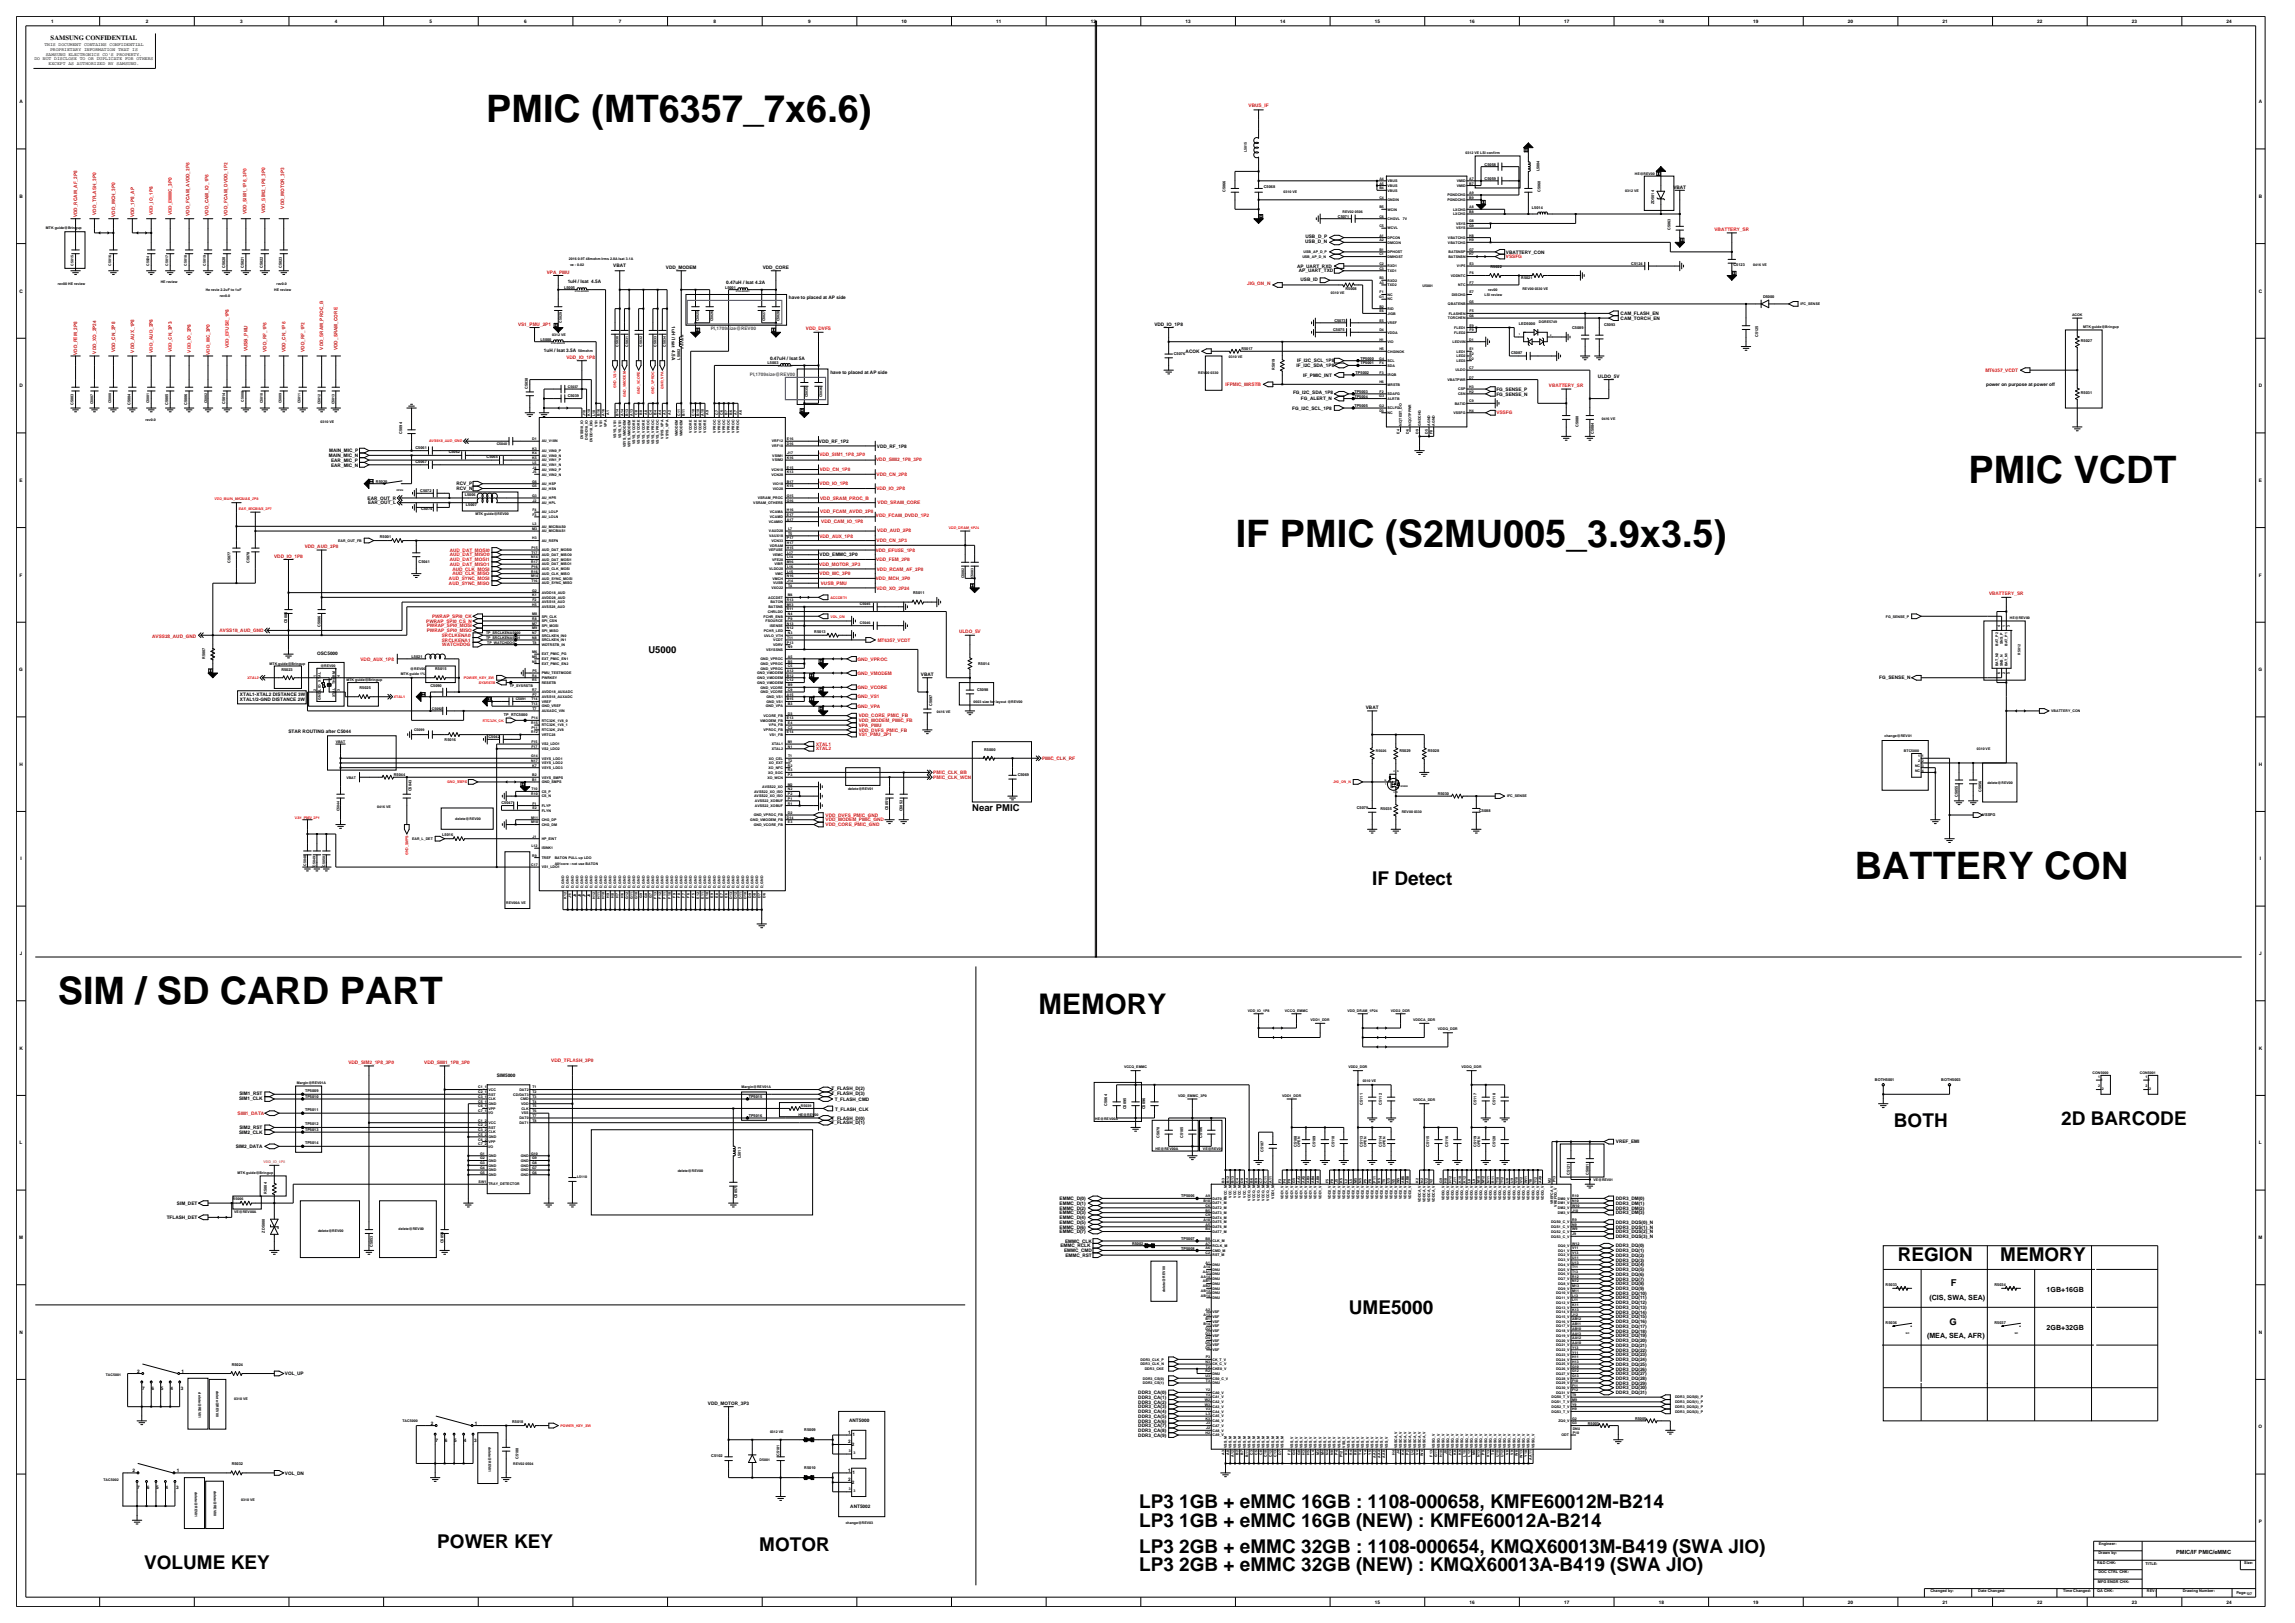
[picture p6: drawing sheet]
<svg xmlns="http://www.w3.org/2000/svg" width="420mm" height="297mm" viewBox="0 0 420 297" stroke-linecap="round" stroke-linejoin="round" font-family="sans-serif">
<defs><g id="words">
<g font-size="6.9">
<text x="89" y="22.4">PMIC (MT6357_7x6.6)</text>
<text x="360.2" y="88.3">PMIC VCDT</text>
<text x="226.2" y="100.1">IF PMIC (S2MU005_3.9x3.5)</text>
<text x="339.5" y="160.8">BATTERY CON</text>
<text x="10.6" y="183.8">SIM / SD CARD PART</text>
</g>
<text font-size="5.2" x="190.1" y="185.5">MEMORY</text>
<g font-size="3.5">
<text x="251.1" y="162">IF Detect</text>
<text x="346.6" y="206.3">BOTH</text>
<text x="377.2" y="205.9">2D BARCODE</text>
<text x="347.3" y="230.7">REGION</text>
<text x="366.1" y="230.7">MEMORY</text>
<text x="246.9" y="240.5">UME5000</text>
<text x="208.5" y="276">LP3 1GB + eMMC 16GB : 1108-000658, KMFE60012M-B214</text>
<text x="208.5" y="279.5">LP3 1GB + eMMC 16GB (NEW) : KMFE60012A-B214</text>
<text x="26.4" y="287.1">VOLUME KEY</text>
<text x="80" y="283.3">POWER KEY</text>
<text x="139" y="283.8">MOTOR</text>
<text x="208.5" y="287.5">LP3 2GB + eMMC 32GB (NEW) : KMQX60013A-B419 (SWA JIO)</text>
<text x="208.5" y="284.3">LP3 2GB + eMMC 32GB : 1108-000654, KMQX60013M-B419 (SWA JIO)</text>
</g>
<g font-size="1.7">
<text x="118.7" y="119.5">U5000</text>
<text x="177.9" y="148.5">Near PMIC</text>
<text x="357" y="235.3">F</text>
<text x="356.8" y="242.5">G</text>
</g>
<g font-size="1.3">
<text x="353.1" y="237.9">(CIS, SWA, SEA)</text>
<text x="374.5" y="236.4">1GB+16GB</text>
<text x="352.7" y="244.8">(MEA, SEA, AFR)</text>
<text x="374.5" y="243.3">2GB+32GB</text>
</g>
<text font-size="1.2" x="9.3" y="7.4">SAMSUNG CONFIDENTIAL</text>
<text font-size="1" x="398.2" y="284.4">PMIC/IF PMIC/eMMC</text>
<g font-size=".9">
<text x="9.3" y="4.2">1</text>
<text x="26.7" y="4.2">2</text>
<text x="44" y="4.2">3</text>
<text x="61.3" y="4.2">4</text>
<text x="78.6" y="4.2">5</text>
<text x="95.9" y="4.2">6</text>
<text x="113.3" y="4.2">7</text>
<text x="130.6" y="4.2">8</text>
<text x="147.9" y="4.2">9</text>
<text x="165" y="4.2">10</text>
<text x="182.3" y="4.2">11</text>
<text x="199.6" y="4.2">12</text>
<text x="217" y="4.2">13</text>
<text x="234.3" y="4.2">14</text>
<text x="251.6" y="4.2">15</text>
<text x="268.9" y="4.2">16</text>
<text x="286.2" y="4.2">17</text>
<text x="303.6" y="4.2">18</text>
<text x="320.9" y="4.2">19</text>
<text x="338.2" y="4.2">20</text>
<text x="355.5" y="4.2">21</text>
<text x="372.8" y="4.2">22</text>
<text x="390.2" y="4.2">23</text>
<text x="407.5" y="4.2">24</text>
<text x="6.3" y="11">DO NOT DISCLOSE TO OR DUPLICATE FOR OTHERS</text>
<text x="8.1" y="8.4">THIS DOCUMENT CONTAINS CONFIDENTIAL</text>
<text x="8.4" y="10.2">SAMSUNG ELECTRONICS CO'S PROPERTY.</text>
<text x="8.9" y="11.9">EXCEPT AS AUTHORIZED BY SAMSUNG.</text>
<text x="9.2" y="9.3">PROPRIETARY INFORMATION THAT IS</text>
<text x="3.6" y="18.9">A</text>
<text x="413.4" y="18.9">A</text>
<text x="306.2" y="34.5">VBAT</text>
<text x="3.6" y="36.2">B</text>
<text x="413.4" y="36.2">B</text>
<text x="238.9" y="44.4">USB_D_N</text>
<text x="238.9" y="43.6">USB_D_P</text>
<text x="275.6" y="46.4">VBATTERY_CON</text>
<text x="3.6" y="53.5">C</text>
<text x="103.9" y="51.7">1uH / Isat 4.5A</text>
<text x="112.2" y="48.8">VBAT</text>
<text x="121.9" y="49.2">VDD_MODEM</text>
<text x="132.9" y="51.9">0.47uH / Isat 4.2A</text>
<text x="139.6" y="49.2">VDD_CORE</text>
<text x="237.4" y="49">AP_UART_RXD</text>
<text x="237.7" y="49.9">AP_UART_TXD</text>
<text x="238" y="51.4">USB_ID</text>
<text x="413.4" y="53.5">C</text>
<text x="122.9" y="59.7" transform="rotate(90 122.9 59.7)">1uH / Isat 4.5A</text>
<text x="144.4" y="54.8">have to placed at AP side</text>
<text x="211.3" y="59.6">VDD_IO_1P8</text>
<text x="296.6" y="58.5">CAM_TORCH_EN</text>
<text x="296.6" y="57.7">CAM_FLASH_EN</text>
<text x="99.6" y="64.5">1uH / Isat 3.5A</text>
<text x="140.9" y="65.8">0.47uH / Isat 5A</text>
<text x="217" y="64.6">ACOK</text>
<text x="3.6" y="70.9">D</text>
<text x="152" y="68.4">have to placed at AP side</text>
<text x="237.3" y="67.2">IF_I2C_SDA_1P8</text>
<text x="237.4" y="66.3">IF_I2C_SCL_1P8</text>
<text x="238.5" y="68.9">IF_PMIC_INT</text>
<text x="273.8" y="71.5">FG_SENSE_P</text>
<text x="292.4" y="69.1">ULDO_5V</text>
<text x="363.5" y="70.6">power on purpose at power off</text>
<text x="413.4" y="70.9">D</text>
<text x="236.5" y="75">FG_I2C_SCL_1P8</text>
<text x="236.6" y="72.2">FG_I2C_SDA_1P8</text>
<text x="238.1" y="73.2">FG_ALERT_N</text>
<text x="273.8" y="72.4">FG_SENSE_N</text>
<text x="60.2" y="83.6">MAIN_MIC_N</text>
<text x="60.2" y="82.8">MAIN_MIC_P</text>
<text x="149.9" y="81">VDD_RF_1P2</text>
<text x="160.5" y="81.9">VDD_RF_1P8</text>
<text x="3.6" y="88.2">E</text>
<text x="60.6" y="85.4">EAR_MIC_N</text>
<text x="60.6" y="84.5">EAR_MIC_P</text>
<text x="83.5" y="88.8">RCV_P</text>
<text x="83.5" y="89.7">RCV_N</text>
<text x="413.4" y="88.2">E</text>
<text x="67.3" y="91.4">EAR_OUT_R</text>
<text x="67.4" y="92.3">EAR_OUT_L</text>
<text x="150" y="101.8">VDD_EMMC_3P0</text>
<text x="3.6" y="105.5">F</text>
<text x="413.4" y="105.5">F</text>
<text x="58" y="119.9">OSC5000</text>
<text x="3.5" y="122.8">G</text>
<text x="168.5" y="123.7">VBAT</text>
<text x="343.9" y="124.3">FG_SENSE_N</text>
<text x="413.3" y="122.8">G</text>
<text x="43.9" y="127.3">XTAL1-XTAL2 DISTANCE 3W</text>
<text x="43.9" y="128.4">XTAL1/2-GND DISTANCE 2W</text>
<text x="249.9" y="129.7">VBAT</text>
<text x="52.8" y="134.2">STAR ROUTING after C5044</text>
<text x="3.6" y="140.2">H</text>
<text x="413.4" y="140.2">H</text>
<text x="3.7" y="157.5">I</text>
<text x="413.5" y="157.5">I</text>
<text x="3.6" y="174.8">J</text>
<text x="413.4" y="174.8">J</text>
<text x="3.6" y="192.1">K</text>
<text x="90.9" y="197">SIM5000</text>
<text x="413.4" y="192.1">K</text>
<text x="43.8" y="201.3">SIM1_CLK</text>
<text x="43.8" y="200.4">SIM1_RST</text>
<text x="152.2" y="200.3">T_FLASH_D(3)</text>
<text x="152.2" y="199.5">T_FLASH_D(2)</text>
<text x="152.8" y="201.4">T_FLASH_CMD</text>
<text x="152.8" y="203.3">T_FLASH_CLK</text>
<text x="3.6" y="209.4">L</text>
<text x="43.8" y="207.5">SIM2_CLK</text>
<text x="43.8" y="206.6">SIM2_RST</text>
<text x="152.2" y="205.8">T_FLASH_D(1)</text>
<text x="152.2" y="204.9">T_FLASH_D(0)</text>
<text x="295.7" y="209.2">VREF_EMI</text>
<text x="413.4" y="209.4">L</text>
<text x="43.1" y="210.1">SIM2_DATA</text>
<text x="32.4" y="220.5">SIM_DET</text>
<text x="193.9" y="221.3">EMMC_D(2)</text>
<text x="193.9" y="220.5">EMMC_D(1)</text>
<text x="193.9" y="219.6">EMMC_D(0)</text>
<text x="295.7" y="219.6">DDR3_DM(0)</text>
<text x="295.7" y="220.5">DDR3_DM(1)</text>
<text x="295.7" y="221.3">DDR3_DM(2)</text>
<text x="3.5" y="226.7">M</text>
<text x="30.5" y="223.1">TFLASH_DET</text>
<text x="193.9" y="222.2">EMMC_D(3)</text>
<text x="193.9" y="225.7">EMMC_D(7)</text>
<text x="193.9" y="224.8">EMMC_D(6)</text>
<text x="193.9" y="223.9">EMMC_D(5)</text>
<text x="193.9" y="223.1">EMMC_D(4)</text>
<text x="194.9" y="227.4">EMMC_CLK</text>
<text x="295.7" y="226.5">DDR3_DQS(3)_N</text>
<text x="295.7" y="222.2">DDR3_DM(3)</text>
<text x="295.7" y="223.9">DDR3_DQS(0)_N</text>
<text x="295.7" y="224.8">DDR3_DQS(1)_N</text>
<text x="295.7" y="225.7">DDR3_DQS(2)_N</text>
<text x="413.3" y="226.7">M</text>
<text x="194.1" y="228.3">EMMC_RCLK</text>
<text x="194.7" y="229.1">EMMC_CMD</text>
<text x="195" y="230">EMMC_RST</text>
<text x="295.7" y="232.6">DDR3_DQ(5)</text>
<text x="295.7" y="228.3">DDR3_DQ(0)</text>
<text x="295.7" y="230">DDR3_DQ(2)</text>
<text x="295.7" y="229.1">DDR3_DQ(1)</text>
<text x="295.7" y="231.7">DDR3_DQ(4)</text>
<text x="295.7" y="230.9">DDR3_DQ(3)</text>
<text x="295.7" y="233.5">DDR3_DQ(6)</text>
<text x="295.7" y="239.5">DDR3_DQ(13)</text>
<text x="295.7" y="234.3">DDR3_DQ(7)</text>
<text x="295.7" y="235.2">DDR3_DQ(8)</text>
<text x="295.7" y="236.1">DDR3_DQ(9)</text>
<text x="295.7" y="236.9">DDR3_DQ(10)</text>
<text x="295.7" y="237.8">DDR3_DQ(11)</text>
<text x="295.7" y="238.6">DDR3_DQ(12)</text>
<text x="3.6" y="244.1">N</text>
<text x="295.7" y="242.1">DDR3_DQ(16)</text>
<text x="295.7" y="243">DDR3_DQ(17)</text>
<text x="295.7" y="243.9">DDR3_DQ(18)</text>
<text x="295.7" y="244.7">DDR3_DQ(19)</text>
<text x="295.7" y="245.6">DDR3_DQ(20)</text>
<text x="295.7" y="240.4">DDR3_DQ(14)</text>
<text x="295.7" y="241.3">DDR3_DQ(15)</text>
<text x="413.4" y="244.1">N</text>
<text x="25.1" y="251.2">2</text>
<text x="33.2" y="251.2">1</text>
<text x="52.1" y="251.6">VOL_UP</text>
<text x="295.7" y="246.4">DDR3_DQ(21)</text>
<text x="295.7" y="249.9">DDR3_DQ(25)</text>
<text x="295.7" y="249.1">DDR3_DQ(24)</text>
<text x="295.7" y="251.6">DDR3_DQ(27)</text>
<text x="295.7" y="250.8">DDR3_DQ(26)</text>
<text x="295.7" y="247.3">DDR3_DQ(22)</text>
<text x="295.7" y="248.2">DDR3_DQ(23)</text>
<text x="26" y="254.3">7</text>
<text x="27.7" y="254.3">6</text>
<text x="29.5" y="254.3">5</text>
<text x="31.2" y="254.3">4</text>
<text x="33.1" y="254.3">3</text>
<text x="129.6" y="257.1">VDD_MOTOR_3P3</text>
<text x="208.3" y="257.7">DDR3_CA(3)</text>
<text x="208.3" y="256.8">DDR3_CA(2)</text>
<text x="208.3" y="256">DDR3_CA(1)</text>
<text x="208.3" y="255.1">DDR3_CA(0)</text>
<text x="295.7" y="254.2">DDR3_DQ(30)</text>
<text x="295.7" y="253.4">DDR3_DQ(29)</text>
<text x="295.7" y="252.5">DDR3_DQ(28)</text>
<text x="295.7" y="255.1">DDR3_DQ(31)</text>
<text x="78.8" y="260.7">2</text>
<text x="79.7" y="263.8">7</text>
<text x="81.4" y="263.8">6</text>
<text x="83.1" y="263.8">5</text>
<text x="84.9" y="263.8">4</text>
<text x="86.8" y="263.8">3</text>
<text x="86.9" y="260.7">1</text>
<text x="155.2" y="262.3">1</text>
<text x="155.4" y="260.2">ANT5000</text>
<text x="156" y="262.8">1</text>
<text x="208.3" y="260.3">DDR3_CA(6)</text>
<text x="208.3" y="261.2">DDR3_CA(7)</text>
<text x="208.3" y="262">DDR3_CA(8)</text>
<text x="208.3" y="262.9">DDR3_CA(9)</text>
<text x="208.3" y="259.4">DDR3_CA(5)</text>
<text x="208.3" y="258.6">DDR3_CA(4)</text>
<text x="413.3" y="261.4">O</text>
<text x="24.2" y="269.3">2</text>
<text x="32.3" y="269.3">1</text>
<text x="52.1" y="269.8">VOL_DN</text>
<text x="155.2" y="269.3">1</text>
<text x="155.2" y="264.1">2</text>
<text x="155.9" y="264.6">2</text>
<text x="156" y="269.7">1</text>
<text x="25.1" y="272.5">7</text>
<text x="26.9" y="272.5">6</text>
<text x="28.6" y="272.5">5</text>
<text x="30.3" y="272.5">4</text>
<text x="32.2" y="272.5">3</text>
<text x="155.2" y="271">2</text>
<text x="155.9" y="271.5">2</text>
<text x="155.6" y="276">ANT5002</text>
<text x="413.4" y="278.7">P</text>
<text x="251.6" y="293.4">15</text>
<text x="268.9" y="293.4">16</text>
<text x="286.2" y="293.4">17</text>
<text x="303.6" y="293.4">18</text>
<text x="320.9" y="293.4">19</text>
<text x="338.2" y="293.4">20</text>
<text x="355.5" y="293.4">21</text>
<text x="372.8" y="293.4">22</text>
<text x="390.2" y="293.4">23</text>
<text x="407.5" y="293.4">24</text>
</g>
<g font-size=".9" fill="#f00">
<text x="228.5" y="19.6">VBUS_IF</text>
<text x="14.1" y="39.7" transform="rotate(-90 14.1 39.7)">VDD_RCAM_AF_2P8</text>
<text x="17.6" y="39.3" transform="rotate(-90 17.6 39.3)">VDD_TFLASH_3P0</text>
<text x="21.1" y="39.7" transform="rotate(-90 21.1 39.7)">VDD_MCH_3P0</text>
<text x="24.5" y="39.8" transform="rotate(-90 24.5 39.8)">VDD_1P8_AP</text>
<text x="28" y="39.4" transform="rotate(-90 28 39.4)">VDD_IO_1P8</text>
<text x="31.5" y="39.4" transform="rotate(-90 31.5 39.4)">VDD_EMMC_3P0</text>
<text x="34.7" y="39.5" transform="rotate(-90 34.7 39.5)">VDD_FCAM_AVDD_2P8</text>
<text x="38.2" y="39.5" transform="rotate(-90 38.2 39.5)">VDD_CAM_IO_1P8</text>
<text x="41.6" y="39.5" transform="rotate(-90 41.6 39.5)">VDD_FCAM_DVDD_1P2</text>
<text x="45.1" y="39.2" transform="rotate(-90 45.1 39.2)">VDD_SIM1_1P8_3P0</text>
<text x="48.6" y="39" transform="rotate(-90 48.6 39)">VDD_SIM2_1P8_3P0</text>
<text x="52" y="38.2" transform="rotate(-90 52 38.2)">VDD_MOTOR_3P3</text>
<text x="275.6" y="47.3">VSSFG</text>
<text x="313.8" y="42.3">VBATTERY_SR</text>
<text x="100.1" y="50.1">VPA_PMU</text>
<text x="228.2" y="52.2">JIG_ON_N</text>
<text x="94.8" y="59.6">VS1_PMU_2P1</text>
<text x="14.1" y="65" transform="rotate(-90 14.1 65)">VDD_FEM_2P8</text>
<text x="17.6" y="64.7" transform="rotate(-90 17.6 64.7)">VDD_XO_2P24</text>
<text x="21.1" y="64.5" transform="rotate(-90 21.1 64.5)">VDD_CN_2P8</text>
<text x="24.5" y="64.5" transform="rotate(-90 24.5 64.5)">VDD_AUX_1P8</text>
<text x="28" y="64.6" transform="rotate(-90 28 64.6)">VDD_AUD_2P8</text>
<text x="31.5" y="64.5" transform="rotate(-90 31.5 64.5)">VDD_CN_3P3</text>
<text x="34.9" y="64.5" transform="rotate(-90 34.9 64.5)">VDD_IO_2P8</text>
<text x="38.4" y="64.9" transform="rotate(-90 38.4 64.9)">VDD_MC_3P0</text>
<text x="41.8" y="63.8" transform="rotate(-90 41.8 63.8)">VDD_EFUSE_1P8</text>
<text x="45.3" y="64.3" transform="rotate(-90 45.3 64.3)">VUSB_PMU</text>
<text x="48.8" y="64.4" transform="rotate(-90 48.8 64.4)">VDD_RF_1P8</text>
<text x="52.2" y="64.5" transform="rotate(-90 52.2 64.5)">VDD_CN_1P8</text>
<text x="55.7" y="64.4" transform="rotate(-90 55.7 64.4)">VDD_RF_1P2</text>
<text x="59.2" y="64" transform="rotate(-90 59.2 64)">VDD_SRAM_PROC_B</text>
<text x="61.8" y="64.1" transform="rotate(-90 61.8 64.1)">VDD_SRAM_CORE</text>
<text x="103.7" y="65.7">VDD_IO_1P8</text>
<text x="147.5" y="60.5">VDD_DVFS</text>
<text x="224.3" y="70.6">IFPMIC_MRSTB</text>
<text x="283.5" y="70.9">VBATTERY_SR</text>
<text x="363.3" y="68">MT6357_VCDT</text>
<text x="273.8" y="75.8">VSSFG</text>
<text x="149.9" y="83.4">VDD_SIM1_1P8_3P0</text>
<text x="150" y="88.8">VDD_IO_1P8</text>
<text x="150" y="86.2">VDD_CN_1P8</text>
<text x="160.3" y="84.3">VDD_SIM2_1P8_3P0</text>
<text x="160.4" y="89.7">VDD_IO_2P8</text>
<text x="160.4" y="87.1">VDD_CN_2P8</text>
<text x="150.1" y="91.4">VDD_SRAM_PROC_B</text>
<text x="150.1" y="93.8">VDD_FCAM_AVDD_2P8</text>
<text x="150.3" y="95.8">VDD_CAM_IO_1P8</text>
<text x="160.3" y="94.7">VDD_FCAM_DVDD_1P2</text>
<text x="160.6" y="92.3">VDD_SRAM_CORE</text>
<text x="55.8" y="100.3">VDD_AUD_2P8</text>
<text x="82.3" y="101">AUD_DAT_MOSI0</text>
<text x="82.3" y="101.8">AUD_DAT_MISO0</text>
<text x="150" y="98.4">VDD_AUX_1P8</text>
<text x="160.3" y="101">VDD_EFUSE_1P8</text>
<text x="160.4" y="99.2">VDD_CN_3P3</text>
<text x="160.6" y="97.3">VDD_AUD_2P8</text>
<text x="50.2" y="102">VDD_IO_1P8</text>
<text x="82.2" y="107">AUD_SYNC_MISO</text>
<text x="82.2" y="106.1">AUD_SYNC_MOSI</text>
<text x="82.3" y="102.7">AUD_DAT_MOSI1</text>
<text x="82.3" y="103.6">AUD_DAT_MISO1</text>
<text x="82.8" y="105.3">AUD_CLK_MISO</text>
<text x="82.8" y="104.4">AUD_CLK_MOSI</text>
<text x="149.9" y="103.6">VDD_MOTOR_3P3</text>
<text x="150" y="105.3">VDD_MC_3P0</text>
<text x="150.2" y="107">VUSB_PMU</text>
<text x="160.3" y="106.1">VDD_MCH_3P0</text>
<text x="160.4" y="102.7">VDD_FEM_2P8</text>
<text x="160.4" y="107.9">VDD_XO_2P24</text>
<text x="160.5" y="104.4">VDD_RCAM_AF_2P8</text>
<text x="78" y="113.9">PWRAP_SPI0_CS_N</text>
<text x="79.1" y="113.1">PWRAP_SPI0_CK</text>
<text x="364" y="109">VBATTERY_SR</text>
<text x="27.8" y="116.7">AVSS28_AUD_GND</text>
<text x="40.2" y="115.7">AVSS18_AUD_GND</text>
<text x="78.1" y="115.7">PWRAP_SPI0_MISO</text>
<text x="78.1" y="114.8">PWRAP_SPI0_MOSI</text>
<text x="80.8" y="117.4">SRCLKENA1</text>
<text x="80.8" y="116.6">SRCLKENA0</text>
<text x="80.9" y="118.3">WATCHDOG</text>
<text x="160.6" y="117.4">MT6357_VCDT</text>
<text x="175.5" y="115.9">ULDO_5V</text>
<text x="66" y="120.9">VDD_AUX_1P8</text>
<text x="156.9" y="120.9">GND_VPROC</text>
<text x="156.9" y="123.5">GND_VMODEM</text>
<text x="156.9" y="126.1">GND_VCORE</text>
<text x="156.9" y="127.8">GND_VS1</text>
<text x="156.9" y="129.5">GND_VPA</text>
<text x="157.1" y="131.3">VDD_CORE_PMIC_FB</text>
<text x="149.4" y="137.3">XTAL2</text>
<text x="149.4" y="136.5">XTAL1</text>
<text x="157.1" y="133">VPA_PMU</text>
<text x="157.1" y="134.7">VS1_PMU_2P1</text>
<text x="157.1" y="132.1">VDD_MODEM_PMIC_FB</text>
<text x="157.1" y="133.9">VDD_DVFS_PMIC_FB</text>
<text x="170.8" y="142.5">PMIC_CLK_WCN</text>
<text x="170.8" y="141.7">PMIC_CLK_BB</text>
<text x="190.7" y="139.1">PMIC_CLK_RF</text>
<text x="151.1" y="149.4">VDD_DVFS_PMIC_GND</text>
<text x="151.1" y="150.3">VDD_MODEM_PMIC_GND</text>
<text x="151.1" y="151.2">VDD_CORE_PMIC_GND</text>
<text x="63.8" y="194.7">VDD_SIM2_1P8_3P0</text>
<text x="77.6" y="194.7">VDD_SIM1_1P8_3P0</text>
<text x="100.9" y="194.3">VDD_TFLASH_3P0</text>
<text x="43.5" y="204">SIM1_DATA</text>
</g>
<g font-size=".9" fill="#00f">
<text x="130.1" y="60.4">PI,1709size@REV00</text>
<text x="137.2" y="68.8">PI,1709size@REV00</text>
</g>
<g font-size=".7">
<text x="228.2" y="27.8" transform="rotate(-90 228.2 27.8)">L5015</text>
<text x="268.2" y="28.1">0312 VE LSI confirm</text>
<text x="224.3" y="35.2" transform="rotate(-90 224.3 35.2)">C5066</text>
<text x="231.3" y="34.5">C5068</text>
<text x="234.9" y="35.3">0310 VE</text>
<text x="252.4" y="34.6">B4</text>
<text x="252.4" y="32.9">A4</text>
<text x="252.4" y="33.8">A5</text>
<text x="253.9" y="35.1">VBUS</text>
<text x="253.9" y="33.3">VBUS</text>
<text x="253.9" y="34.2">VBUS</text>
<text x="264.9" y="35.9">PGNDCHG</text>
<text x="266.6" y="34.2">VMID</text>
<text x="266.6" y="33.3">VMID</text>
<text x="268.9" y="33.8">B7</text>
<text x="268.9" y="32.9">A7</text>
<text x="268.9" y="35.5">A9</text>
<text x="271.7" y="30.3">C5058</text>
<text x="271.7" y="32.9">C5059</text>
<text x="281.8" y="31.4" transform="rotate(-90 281.8 31.4)">L5004</text>
<text x="281.9" y="35.2" transform="rotate(-90 281.9 35.2)">C5060</text>
<text x="297.4" y="35">0312 VE</text>
<text x="299.2" y="32">HE@REV00</text>
<text x="8.4" y="42">MTK guide@Bringup</text>
<text x="244.8" y="39.8">C5071</text>
<text x="245.7" y="38.9">REV02 0506</text>
<text x="252.4" y="36.4">C4</text>
<text x="252.4" y="41.6">C5</text>
<text x="252.4" y="39.8">C6</text>
<text x="252.4" y="38.1">B5</text>
<text x="253.9" y="36.8">GNDIN</text>
<text x="253.9" y="42">WCVL</text>
<text x="253.9" y="40.3">CHGVL</text>
<text x="253.9" y="38.5">WCIN</text>
<text x="256.8" y="40.2">7V</text>
<text x="264.9" y="36.8">PGNDCHG</text>
<text x="265.9" y="39.4">LXCHG</text>
<text x="265.9" y="38.5">LXCHG</text>
<text x="266.5" y="41.1">VSYS</text>
<text x="266.5" y="42">VSYS</text>
<text x="268.9" y="40.7">G8</text>
<text x="268.9" y="41.6">G9</text>
<text x="268.9" y="39">B8</text>
<text x="268.9" y="36.4">B9</text>
<text x="268.9" y="38.1">A8</text>
<text x="280.4" y="38.3">L5014</text>
<text x="302.7" y="37.3" transform="rotate(-90 302.7 37.3)">ZD5014</text>
<text x="104.1" y="47.6">2016 0.9T 48mohm Irms 2.8A Isat 3.1A</text>
<text x="238.3" y="47.2">USB_AP_D_N</text>
<text x="238.6" y="46.3">USB_AP_D_P</text>
<text x="252.4" y="46.7">C1</text>
<text x="252.4" y="45.9">B1</text>
<text x="252.4" y="43.3">A1</text>
<text x="252.4" y="44.2">A2</text>
<text x="253.9" y="47.2">DMHOST</text>
<text x="253.9" y="46.3">DPHOST</text>
<text x="253.9" y="43.7">DPCON</text>
<text x="253.9" y="44.6">DMCON</text>
<text x="265" y="43.7">VBATCHG</text>
<text x="265" y="44.6">VBATCHG</text>
<text x="265.1" y="47.2">BATSNSN</text>
<text x="265.1" y="46.3">BATSNSP</text>
<text x="268.9" y="45.9">G7</text>
<text x="268.9" y="46.7">H7</text>
<text x="268.9" y="43.3">H8</text>
<text x="268.9" y="44.2">H9</text>
<text x="305.7" y="42.1" transform="rotate(-90 305.7 42.1)">C5063</text>
<text x="10.6" y="52.1">rev00 HE review</text>
<text x="13.4" y="48.6" transform="rotate(-90 13.4 48.6)">C5015</text>
<text x="20.3" y="48.6" transform="rotate(-90 20.3 48.6)">C5016</text>
<text x="27.3" y="48.7" transform="rotate(-90 27.3 48.7)">C5024</text>
<text x="29.4" y="51.7">HE review</text>
<text x="30.8" y="48.6" transform="rotate(-90 30.8 48.6)">C5017</text>
<text x="34.2" y="48.6" transform="rotate(-90 34.2 48.6)">C5018</text>
<text x="37.6" y="53.2">He revie 2.2uF to 1uF</text>
<text x="37.7" y="48.6" transform="rotate(-90 37.7 48.6)">C5019</text>
<text x="41.2" y="49" transform="rotate(-90 41.2 49)">C5020</text>
<text x="44.6" y="49" transform="rotate(-90 44.6 49)">C5021</text>
<text x="48.1" y="49" transform="rotate(-90 48.1 49)">C5022</text>
<text x="50.2" y="53.2">HE review</text>
<text x="50.6" y="52.1">rev0.0</text>
<text x="51.6" y="49" transform="rotate(-90 51.6 49)">C5023</text>
<text x="103.2" y="52.8">L5005</text>
<text x="104.3" y="48.7">ve : 0.02</text>
<text x="132.7" y="52.8">L5001</text>
<text x="243.5" y="53.9">0310 VE</text>
<text x="246.2" y="53">R5008</text>
<text x="252.4" y="48.5">C2</text>
<text x="252.4" y="49.3">C3</text>
<text x="252.4" y="51.1">B3</text>
<text x="252.4" y="52">A3</text>
<text x="252.5" y="53.7">F1</text>
<text x="253.9" y="48.9">RXD1</text>
<text x="253.9" y="49.8">TXD1</text>
<text x="253.9" y="51.5">RXD2</text>
<text x="253.9" y="52.4">TXD2</text>
<text x="260.3" y="52.6">U5001</text>
<text x="265.5" y="50.6">VDDNTC</text>
<text x="266.6" y="48.9">V1P5</text>
<text x="266.9" y="52.4">NTC</text>
<text x="268.9" y="48.5">E3</text>
<text x="268.9" y="53.7">E7</text>
<text x="268.9" y="50.2">F6</text>
<text x="268.9" y="52">F7</text>
<text x="272.3" y="53.2">rev00</text>
<text x="272.8" y="49">R5022</text>
<text x="278.4" y="51.1">R5021</text>
<text x="278.6" y="53">REV00 0330 VE</text>
<text x="298.5" y="48.5">C5124</text>
<text x="317.2" y="48.7">C5123</text>
<text x="320.8" y="48.7">0416 VE</text>
<text x="40.2" y="54.3">rev0.0</text>
<text x="102.8" y="59.1" transform="rotate(-90 102.8 59.1)">C5029</text>
<text x="127.9" y="58.8" transform="rotate(-90 127.9 58.8)">C5025</text>
<text x="130.5" y="58.8" transform="rotate(-90 130.5 58.8)">C5026</text>
<text x="140.1" y="58.8" transform="rotate(-90 140.1 58.8)">C5027</text>
<text x="142.6" y="58.8" transform="rotate(-90 142.6 58.8)">C5028</text>
<text x="244.2" y="58.9">C5073</text>
<text x="252.4" y="54.5">G1</text>
<text x="252.4" y="56.3">B2</text>
<text x="252.5" y="58.9">E5</text>
<text x="252.5" y="57.1">E6</text>
<text x="253.9" y="55">NC</text>
<text x="253.9" y="54.1">NC</text>
<text x="253.9" y="59.3">VREF</text>
<text x="253.9" y="57.6">JIGB</text>
<text x="253.9" y="56.7">RID</text>
<text x="265" y="55.8">QBATENB</text>
<text x="265" y="58.4">TORCHEN</text>
<text x="265.1" y="57.6">FLASHEN</text>
<text x="265.7" y="54.1">DISCHG</text>
<text x="268.9" y="55.4">G5</text>
<text x="268.9" y="58">G6</text>
<text x="268.9" y="59.7">E9</text>
<text x="268.9" y="57.1">F5</text>
<text x="271.7" y="54.1">LSI review</text>
<text x="278" y="59.5">LED5000</text>
<text x="281.6" y="59.1">DGRE5749</text>
<text x="293.5" y="59.7">C5093</text>
<text x="322.7" y="54.5">D5000</text>
<text x="329.5" y="55.8">IFC_SENSE</text>
<text x="379.2" y="57.8">ACOK</text>
<text x="381.2" y="59.9">MTK guide@Bringup</text>
<text x="98.9" y="62.3">L5000</text>
<text x="101.1" y="61.5">0312 VE</text>
<text x="105.8" y="64.5">50mohm</text>
<text x="113.2" y="63.4" transform="rotate(-90 113.2 63.4)">C5030</text>
<text x="114.9" y="63.4" transform="rotate(-90 114.9 63.4)">C5031</text>
<text x="117.5" y="63.4" transform="rotate(-90 117.5 63.4)">C5032</text>
<text x="120.1" y="63.4" transform="rotate(-90 120.1 63.4)">C5033</text>
<text x="121.9" y="63.4" transform="rotate(-90 121.9 63.4)">C5034</text>
<text x="124.5" y="65.8" transform="rotate(-90 124.5 65.8)">L5002</text>
<text x="214.8" y="65">C5076</text>
<text x="224.9" y="65.6">0310 VE</text>
<text x="227.2" y="64">R5017</text>
<text x="244" y="60.6">C5075</text>
<text x="249" y="65.8">TP5000</text>
<text x="252.4" y="65.8">G4</text>
<text x="252.4" y="62.3">H1</text>
<text x="252.4" y="64.1">H5</text>
<text x="252.4" y="60.6">D4</text>
<text x="253.9" y="62.8">VIO</text>
<text x="253.9" y="64.5">CHGINOK</text>
<text x="253.9" y="61">VDDA</text>
<text x="265.8" y="62.8">LEDVIN</text>
<text x="266.2" y="61">FLED2</text>
<text x="266.2" y="60.2">FLED1</text>
<text x="266.5" y="64.5">LED1</text>
<text x="266.5" y="65.4">LED2</text>
<text x="268.9" y="62.3">D1</text>
<text x="268.9" y="65.8">D2</text>
<text x="268.9" y="64.1">E1</text>
<text x="268.9" y="64.9">E2</text>
<text x="268.9" y="60.6">F9</text>
<text x="276.5" y="64.8">C5087</text>
<text x="287.7" y="60.1">C5089</text>
<text x="321.8" y="61.7" transform="rotate(-90 321.8 61.7)">C5125</text>
<text x="380.8" y="62.5">R5027</text>
<text x="96.6" y="71.2" transform="rotate(-90 96.6 71.2)">C5038</text>
<text x="103.9" y="71">C5037</text>
<text x="140.5" y="66.7">L5003</text>
<text x="219.3" y="68.4">REV00 0330</text>
<text x="233.3" y="67.7" transform="rotate(-90 233.3 67.7)">R5019</text>
<text x="247.9" y="71.9">TP5003</text>
<text x="248.1" y="68.4">TP5002</text>
<text x="249" y="66.7">TP5001</text>
<text x="252.4" y="70.1">H6</text>
<text x="252.5" y="71.9">F2</text>
<text x="252.5" y="68.4">F3</text>
<text x="252.5" y="66.7">F4</text>
<text x="253.9" y="70.6">MRSTB</text>
<text x="253.9" y="66.2">SCL</text>
<text x="253.9" y="68.8">IRQB</text>
<text x="253.9" y="67.1">SDA</text>
<text x="264.9" y="69.7">VBATPWR</text>
<text x="266.4" y="68">ULDO</text>
<text x="266.5" y="66.2">LED3</text>
<text x="266.9" y="71.4">CSP</text>
<text x="268.9" y="71.9">H2</text>
<text x="268.9" y="71">H3</text>
<text x="268.9" y="69.3">D7</text>
<text x="268.9" y="67.5">C7</text>
<text x="13.5" y="74.2" transform="rotate(-90 13.5 74.2)">C5003</text>
<text x="17.1" y="74" transform="rotate(-90 17.1 74)">C5007</text>
<text x="20.3" y="73.8" transform="rotate(-90 20.3 73.8)">C5000</text>
<text x="23.9" y="74.2" transform="rotate(-90 23.9 74.2)">C5004</text>
<text x="26.6" y="77">rev0.0</text>
<text x="27.3" y="73.8" transform="rotate(-90 27.3 73.8)">C5001</text>
<text x="30.8" y="74.2" transform="rotate(-90 30.8 74.2)">C5005</text>
<text x="34.2" y="74.2" transform="rotate(-90 34.2 74.2)">C5006</text>
<text x="37.9" y="73.8" transform="rotate(-90 37.9 73.8)">C5002</text>
<text x="41.2" y="73.9" transform="rotate(-90 41.2 73.9)">C5014</text>
<text x="44.6" y="73.6" transform="rotate(-90 44.6 73.6)">C5008</text>
<text x="48.1" y="73.8" transform="rotate(-90 48.1 73.8)">C5010</text>
<text x="51.5" y="73.8" transform="rotate(-90 51.5 73.8)">C5009</text>
<text x="55" y="73.8" transform="rotate(-90 55 73.8)">C5011</text>
<text x="58.6" y="74" transform="rotate(-90 58.6 74)">C5012</text>
<text x="58.6" y="77.5">0310 VE</text>
<text x="61.2" y="74" transform="rotate(-90 61.2 74)">C5013</text>
<text x="103.9" y="72.6">C5039</text>
<text x="107.2" y="76.1" transform="rotate(-90 107.2 76.1)">J10</text>
<text x="108" y="76.1" transform="rotate(-90 108 76.1)">K10</text>
<text x="108.9" y="76.1" transform="rotate(-90 108.9 76.1)">L10</text>
<text x="109.8" y="76.1" transform="rotate(-90 109.8 76.1)">B16</text>
<text x="110.6" y="76.1" transform="rotate(-90 110.6 76.1)">A16</text>
<text x="111.5" y="75.9" transform="rotate(-90 111.5 75.9)">A1</text>
<text x="113.2" y="76.1" transform="rotate(-90 113.2 76.1)">B14</text>
<text x="114.1" y="76.1" transform="rotate(-90 114.1 76.1)">A14</text>
<text x="115" y="76.1" transform="rotate(-90 115 76.1)">B13</text>
<text x="115.8" y="76.1" transform="rotate(-90 115.8 76.1)">A13</text>
<text x="116.7" y="75.9" transform="rotate(-90 116.7 75.9)">C8</text>
<text x="117.6" y="75.9" transform="rotate(-90 117.6 75.9)">B8</text>
<text x="118.4" y="75.9" transform="rotate(-90 118.4 75.9)">A8</text>
<text x="119.3" y="75.9" transform="rotate(-90 119.3 75.9)">C4</text>
<text x="120.1" y="75.9" transform="rotate(-90 120.1 75.9)">B4</text>
<text x="121" y="75.9" transform="rotate(-90 121 75.9)">A4</text>
<text x="121.9" y="75.9" transform="rotate(-90 121.9 75.9)">A3</text>
<text x="122.8" y="75.9" transform="rotate(-90 122.8 75.9)">A2</text>
<text x="124.5" y="76.1" transform="rotate(-90 124.5 76.1)">C11</text>
<text x="125.3" y="76.1" transform="rotate(-90 125.3 76.1)">B11</text>
<text x="127.1" y="76.1" transform="rotate(-90 127.1 76.1)">C10</text>
<text x="127.9" y="76.1" transform="rotate(-90 127.9 76.1)">B10</text>
<text x="128.8" y="76.1" transform="rotate(-90 128.8 76.1)">A10</text>
<text x="129.7" y="75.9" transform="rotate(-90 129.7 75.9)">A9</text>
<text x="131.4" y="75.9" transform="rotate(-90 131.4 75.9)">C7</text>
<text x="132.3" y="75.9" transform="rotate(-90 132.3 75.9)">C6</text>
<text x="133.1" y="75.9" transform="rotate(-90 133.1 75.9)">B7</text>
<text x="134" y="75.9" transform="rotate(-90 134 75.9)">B6</text>
<text x="134.9" y="75.9" transform="rotate(-90 134.9 75.9)">A7</text>
<text x="135.7" y="75.9" transform="rotate(-90 135.7 75.9)">A6</text>
<text x="147.8" y="72.7" transform="rotate(-90 147.8 72.7)">C5035</text>
<text x="150.4" y="72.7" transform="rotate(-90 150.4 72.7)">C5036</text>
<text x="247.9" y="72.7">TP5004</text>
<text x="247.9" y="74.5">TP5005</text>
<text x="252.4" y="74.5">G2</text>
<text x="252.4" y="72.7">G3</text>
<text x="252.4" y="75.3">D3</text>
<text x="253.9" y="74.9">SCLFG</text>
<text x="253.9" y="73.2">ALRTB</text>
<text x="253.9" y="72.3">SDAFG</text>
<text x="253.9" y="75.8">NC</text>
<text x="256.5" y="77.9" transform="rotate(-90 256.5 77.9)">NC|TEST_DO</text>
<text x="258.3" y="77.9" transform="rotate(-90 258.3 77.9)">NC|OTPPWR</text>
<text x="260" y="77.9" transform="rotate(-90 260 77.9)">GNDCHG</text>
<text x="261.7" y="77.9" transform="rotate(-90 261.7 77.9)">AGND</text>
<text x="262.6" y="77.9" transform="rotate(-90 262.6 77.9)">AGND</text>
<text x="266" y="75.8">VSSFG</text>
<text x="266.2" y="74">BATID</text>
<text x="266.8" y="72.3">CSN</text>
<text x="268.9" y="75.3">H4</text>
<text x="268.9" y="73.6">C9</text>
<text x="293.1" y="76.8">0416 VE</text>
<text x="380.8" y="72.1">R5031</text>
<text x="73.6" y="79.3" transform="rotate(-90 73.6 79.3)">C5094</text>
<text x="76" y="82.1">C5061</text>
<text x="82.1" y="83">C5062</text>
<text x="89" y="83.8">C5065</text>
<text x="90.9" y="81.4">C5040</text>
<text x="97.4" y="82.3">K3</text>
<text x="97.4" y="83.1">K4</text>
<text x="97.4" y="84">K5</text>
<text x="97.4" y="80.5">D1</text>
<text x="99.1" y="82.7">AU_VIN0_P</text>
<text x="99.1" y="83.6">AU_VIN0_N</text>
<text x="99.1" y="81">AU_V18N</text>
<text x="106.7" y="80.4" transform="rotate(-90 106.7 80.4)">DVSS18_IO</text>
<text x="107.6" y="80.5" transform="rotate(-90 107.6 80.5)">DVDD18_IO</text>
<text x="108.4" y="80.9" transform="rotate(-90 108.4 80.9)">DVDD18_DIG</text>
<text x="109.3" y="78.1" transform="rotate(-90 109.3 78.1)">VS1</text>
<text x="110.2" y="78.1" transform="rotate(-90 110.2 78.1)">VS1</text>
<text x="111.1" y="78.2" transform="rotate(-90 111.1 78.2)">VPA</text>
<text x="112.8" y="80.2" transform="rotate(-90 112.8 80.2)">VSYS_VS1</text>
<text x="113.7" y="80.2" transform="rotate(-90 113.7 80.2)">VSYS_VS1</text>
<text x="114.5" y="81.9" transform="rotate(-90 114.5 81.9)">VSYS_VMODEM</text>
<text x="115.4" y="81.9" transform="rotate(-90 115.4 81.9)">VSYS_VMODEM</text>
<text x="116.2" y="81.3" transform="rotate(-90 116.2 81.3)">VSYS_VCORE</text>
<text x="117.1" y="81.3" transform="rotate(-90 117.1 81.3)">VSYS_VCORE</text>
<text x="118" y="81.3" transform="rotate(-90 118 81.3)">VSYS_VCORE</text>
<text x="118.9" y="81.3" transform="rotate(-90 118.9 81.3)">VSYS_VPROC</text>
<text x="119.7" y="81.3" transform="rotate(-90 119.7 81.3)">VSYS_VPROC</text>
<text x="120.6" y="81.3" transform="rotate(-90 120.6 81.3)">VSYS_VPROC</text>
<text x="121.4" y="80.3" transform="rotate(-90 121.4 80.3)">VSYS_VPA</text>
<text x="122.3" y="80.3" transform="rotate(-90 122.3 80.3)">VSYS_VPA</text>
<text x="124" y="79.8" transform="rotate(-90 124 79.8)">VMODEM</text>
<text x="124.9" y="79.8" transform="rotate(-90 124.9 79.8)">VMODEM</text>
<text x="126.6" y="79.2" transform="rotate(-90 126.6 79.2)">VCORE</text>
<text x="127.5" y="79.2" transform="rotate(-90 127.5 79.2)">VCORE</text>
<text x="128.4" y="79.2" transform="rotate(-90 128.4 79.2)">VCORE</text>
<text x="129.2" y="79.2" transform="rotate(-90 129.2 79.2)">VCORE</text>
<text x="131" y="79.2" transform="rotate(-90 131 79.2)">VPROC</text>
<text x="131.8" y="79.2" transform="rotate(-90 131.8 79.2)">VPROC</text>
<text x="132.7" y="79.2" transform="rotate(-90 132.7 79.2)">VPROC</text>
<text x="133.6" y="79.2" transform="rotate(-90 133.6 79.2)">VPROC</text>
<text x="134.4" y="79.2" transform="rotate(-90 134.4 79.2)">VPROC</text>
<text x="135.3" y="79.2" transform="rotate(-90 135.3 79.2)">VPROC</text>
<text x="141.3" y="81">VRF12</text>
<text x="141.3" y="81.8">VRF18</text>
<text x="141.3" y="83.6">VSIM1</text>
<text x="144" y="84">K16</text>
<text x="144" y="81.4">D16</text>
<text x="144" y="80.5">E16</text>
<text x="144.1" y="83.1">J17</text>
<text x="256.1" y="79.4" transform="rotate(-90 256.1 79.4)">E4</text>
<text x="257.9" y="79.4" transform="rotate(-90 257.9 79.4)">D6</text>
<text x="259.6" y="79.4" transform="rotate(-90 259.6 79.4)">D9</text>
<text x="261.3" y="79.4" transform="rotate(-90 261.3 79.4)">D5</text>
<text x="262.2" y="79.4" transform="rotate(-90 262.2 79.4)">F8</text>
<text x="288.9" y="78.1" transform="rotate(-90 288.9 78.1)">C5080</text>
<text x="291.7" y="79.4" transform="rotate(-90 291.7 79.4)">C5084</text>
<text x="68.8" y="88.3">R5020</text>
<text x="76" y="84.7">C5067</text>
<text x="97.4" y="89.2">G5</text>
<text x="97.4" y="88.3">G6</text>
<text x="97.4" y="84.8">L5</text>
<text x="97.5" y="86.6">J5</text>
<text x="97.5" y="85.7">J4</text>
<text x="99.1" y="85.3">AU_VIN1_N</text>
<text x="99.1" y="84.4">AU_VIN1_P</text>
<text x="99.1" y="86.2">AU_VIN2_P</text>
<text x="99.1" y="87">AU_VIN2_N</text>
<text x="99.1" y="89.6">AU_HSN</text>
<text x="99.1" y="88.7">AU_HSP</text>
<text x="141.2" y="87">VCN28</text>
<text x="141.2" y="86.2">VCN18</text>
<text x="141.3" y="84.4">VSIM2</text>
<text x="141.4" y="89.6">VIO28</text>
<text x="141.4" y="88.7">VIO18</text>
<text x="144" y="86.6">K13</text>
<text x="144" y="89.2">K15</text>
<text x="144" y="88.3">B17</text>
<text x="144" y="85.7">E15</text>
<text x="76.9" y="90">C5072</text>
<text x="77" y="93.4">C5074</text>
<text x="85.1" y="90.7">L5006</text>
<text x="85.3" y="92.7">L5007</text>
<text x="87" y="94.2">MTK guide@REV00</text>
<text x="97.4" y="90.9">G3</text>
<text x="97.4" y="94.4">F3</text>
<text x="97.4" y="93.5">F4</text>
<text x="97.5" y="91.8">J2</text>
<text x="99.1" y="92.2">AU_HPL</text>
<text x="99.1" y="91.4">AU_HPR</text>
<text x="99.1" y="94.8">AU_LOLN</text>
<text x="99.1" y="93.9">AU_LOLP</text>
<text x="137.9" y="92.2">VSRAM_OTHERS</text>
<text x="138.7" y="91.4">VSRAM_PROC</text>
<text x="140.7" y="95.7">VCAMIO</text>
<text x="140.9" y="93.9">VCAMA</text>
<text x="140.9" y="94.8">VCAMD</text>
<text x="144" y="90.9">G15</text>
<text x="144" y="91.8">G16</text>
<text x="144" y="93.5">H16</text>
<text x="144" y="95.3">A17</text>
<text x="144" y="94.4">E17</text>
<text x="61.9" y="99.2">EAR_OUT_FB</text>
<text x="69.5" y="98.5">R5001</text>
<text x="97.2" y="100.4">P15</text>
<text x="97.3" y="101.3">T17</text>
<text x="97.4" y="97">M3</text>
<text x="97.4" y="98.7">H3</text>
<text x="97.4" y="96.1">L3</text>
<text x="99.1" y="101.7">AUD_DAT_MISO0</text>
<text x="99.1" y="100.9">AUD_DAT_MOSI0</text>
<text x="99.1" y="97.4">AU_MICBIAS1</text>
<text x="99.1" y="96.5">AU_MICBIAS0</text>
<text x="99.1" y="99.2">AU_REFN</text>
<text x="140.7" y="100.9">VEFUSE</text>
<text x="140.7" y="97.4">VAUD28</text>
<text x="140.8" y="98.3">VAUX18</text>
<text x="140.9" y="100">VDRAM</text>
<text x="141.2" y="99.2">VCN33</text>
<text x="141.4" y="101.7">VEMC</text>
<text x="144" y="100.4">H15</text>
<text x="144" y="99.6">H17</text>
<text x="144" y="98.7">P17</text>
<text x="144" y="101.3">L17</text>
<text x="144.2" y="97.8">T5</text>
<text x="144.2" y="97">L7</text>
<text x="42.2" y="103" transform="rotate(-90 42.2 103)">C5077</text>
<text x="45.6" y="103" transform="rotate(-90 45.6 103)">C5078</text>
<text x="76.6" y="103">C5041</text>
<text x="97.2" y="105.6">M14</text>
<text x="97.2" y="104.8">R16</text>
<text x="97.2" y="103.1">R17</text>
<text x="97.2" y="102.2">N14</text>
<text x="97.2" y="103.9">P16</text>
<text x="97.3" y="106.5">T16</text>
<text x="99.1" y="106.9">AUD_SYNC_MISO</text>
<text x="99.1" y="105.2">AUD_CLK_MISO</text>
<text x="99.1" y="103.5">AUD_DAT_MISO1</text>
<text x="99.1" y="104.3">AUD_CLK_MOSI</text>
<text x="99.1" y="102.6">AUD_DAT_MOSI1</text>
<text x="99.1" y="106.1">AUD_SYNC_MOSI</text>
<text x="140.8" y="104.3">VLDO28</text>
<text x="141.2" y="107.8">VXO22</text>
<text x="141.3" y="102.6">VFE28</text>
<text x="141.4" y="106.1">VMCH</text>
<text x="141.5" y="106.9">VUSB</text>
<text x="141.7" y="103.5">VIBR</text>
<text x="141.8" y="105.2">VMC</text>
<text x="144" y="103.1">M16</text>
<text x="144" y="105.6">N16</text>
<text x="144" y="102.2">L14</text>
<text x="144" y="104.8">L15</text>
<text x="144" y="103.9">L16</text>
<text x="144.1" y="106.5">J14</text>
<text x="144.2" y="107.4">T4</text>
<text x="176.4" y="105.8" transform="rotate(-90 176.4 105.8)">C5082</text>
<text x="178.2" y="105.8" transform="rotate(-90 178.2 105.8)">C5083</text>
<text x="97.4" y="112.6">M8</text>
<text x="97.4" y="108.2">G2</text>
<text x="97.4" y="113.4">R8</text>
<text x="97.4" y="109.1">K1</text>
<text x="97.4" y="110.8">H5</text>
<text x="97.4" y="110">F2</text>
<text x="99.1" y="113.9">SPI_CSN</text>
<text x="99.1" y="113">SPI_CLK</text>
<text x="99.1" y="109.5">AVDD28_AUD</text>
<text x="99.1" y="111.3">AVSS28_AUD</text>
<text x="99.1" y="108.7">AVDD18_AUD</text>
<text x="99.1" y="110.4">AVSS18_AUD</text>
<text x="139.7" y="113">FCHR_ENB</text>
<text x="140.1" y="113.9">FSOURCE</text>
<text x="140.5" y="112.1">CHRLDO</text>
<text x="140.6" y="109.5">ACCDET</text>
<text x="140.6" y="111.3">BATSNS</text>
<text x="141" y="110.4">BATON</text>
<text x="144" y="110.8">M13</text>
<text x="144" y="111.7">R11</text>
<text x="144" y="110">R13</text>
<text x="144.2" y="109.1">M4</text>
<text x="144.2" y="112.6">N4</text>
<text x="144.2" y="113.4">P9</text>
<text x="157.4" y="110.6">C5045</text>
<text x="167.1" y="108.8">R5011</text>
<text x="345.1" y="113">FG_SENSE_P</text>
<text x="367.8" y="113.2">HE@REV00</text>
<text x="52.6" y="114.1" transform="rotate(-90 52.6 114.1)">C5085</text>
<text x="58.6" y="114.7" transform="rotate(-90 58.6 114.7)">C5086</text>
<text x="89" y="116.9">TP_SRCLKENA5001</text>
<text x="89" y="116">TP_SRCLKENA5000</text>
<text x="89.2" y="117.8">TP_WATCHDOG</text>
<text x="97.4" y="119.5">M6</text>
<text x="97.4" y="114.3">M7</text>
<text x="97.4" y="115.2">M9</text>
<text x="97.4" y="116">N7</text>
<text x="97.4" y="116.9">N8</text>
<text x="97.4" y="117.8">T8</text>
<text x="99.1" y="118.2">WDTRSTB_IN</text>
<text x="99.1" y="116.5">SRCLKEN_IN0</text>
<text x="99.1" y="117.3">SRCLKEN_IN1</text>
<text x="99.1" y="119.9">EXT_PMIC_PG</text>
<text x="99.1" y="114.7">SPI_MOSI</text>
<text x="99.1" y="115.6">SPI_MISO</text>
<text x="139.8" y="115.6">PCHR_LED</text>
<text x="139.8" y="116.5">UVLO_VTH</text>
<text x="140.2" y="119.1">VSYSSNS</text>
<text x="140.9" y="114.7">ISENSE</text>
<text x="141.5" y="118.2">VDRV</text>
<text x="141.5" y="117.3">VCDT</text>
<text x="144" y="114.3">N13</text>
<text x="144" y="115.2">N12</text>
<text x="144" y="117.8">P13</text>
<text x="144" y="116.9">T11</text>
<text x="144.2" y="118.6">N9</text>
<text x="144.2" y="116">N3</text>
<text x="149" y="115.9">R5013</text>
<text x="157.4" y="114.1">C5046</text>
<text x="365.7" y="118.2" transform="rotate(-90 365.7 118.2)">BAT_P2</text>
<text x="366.1" y="114.7" transform="rotate(-90 366.1 114.7)">4</text>
<text x="366.5" y="117.9" transform="rotate(-90 366.5 117.9)">SNS_P</text>
<text x="366.9" y="114.7" transform="rotate(-90 366.9 114.7)">1</text>
<text x="367.4" y="118.2" transform="rotate(-90 367.4 118.2)">BAT_P1</text>
<text x="367.8" y="114.7" transform="rotate(-90 367.8 114.7)">3</text>
<text x="369.8" y="119.8" transform="rotate(-90 369.8 119.8)">R5012</text>
<text x="37.6" y="120.6" transform="rotate(-90 37.6 120.6)">R5007</text>
<text x="49.3" y="121.6">MTK guide@Bringup</text>
<text x="51.5" y="122.7">R5023</text>
<text x="57.9" y="123.9" transform="rotate(-90 57.9 123.9)">1</text>
<text x="58.6" y="122.1">@REV00</text>
<text x="58.7" y="124.7" transform="rotate(-90 58.7 124.7)">XTAL</text>
<text x="61.3" y="125.1" transform="rotate(-90 61.3 125.1)">THERM</text>
<text x="62.2" y="123.9" transform="rotate(-90 62.2 123.9)">4</text>
<text x="63.4" y="124.7">MTK guide@Bringup</text>
<text x="73.4" y="123.6">MTK guide 1%</text>
<text x="75.1" y="122.5">@REV00</text>
<text x="75.3" y="120.4">L5021</text>
<text x="78.8" y="125.8">C5090</text>
<text x="79.6" y="122.6">R5015</text>
<text x="93.3" y="125.8">TP_SYSRSTB</text>
<text x="97.4" y="120.4">M5</text>
<text x="97.4" y="123.8">R4</text>
<text x="97.4" y="124.7">R5</text>
<text x="97.4" y="121.2">N5</text>
<text x="97.4" y="123">P5</text>
<text x="99.1" y="124.3">PWRKEY</text>
<text x="99.1" y="125.1">RESETB</text>
<text x="99.1" y="123.4">PMU_TESTMODE</text>
<text x="99.1" y="121.7">EXT_PMIC_EN2</text>
<text x="99.1" y="120.8">EXT_PMIC_EN1</text>
<text x="138.5" y="125.1">GND_VMODEM</text>
<text x="138.5" y="124.3">GND_VMODEM</text>
<text x="138.5" y="123.4">GND_VMODEM</text>
<text x="139.2" y="122.5">GND_VPROC</text>
<text x="139.2" y="126">GND_VCORE</text>
<text x="139.2" y="121.7">GND_VPROC</text>
<text x="139.2" y="120.8">GND_VPROC</text>
<text x="144" y="124.7">C12</text>
<text x="144" y="123.8">B12</text>
<text x="144" y="123">A12</text>
<text x="144.2" y="122.1">C5</text>
<text x="144.2" y="125.6">B9</text>
<text x="144.2" y="121.2">B5</text>
<text x="144.2" y="120.4">A5</text>
<text x="179" y="121.6">R5014</text>
<text x="365.7" y="122" transform="rotate(-90 365.7 122)">BAT_N2</text>
<text x="366.1" y="123.3" transform="rotate(-90 366.1 123.3)">6</text>
<text x="366.5" y="122" transform="rotate(-90 366.5 122)">SNS_N</text>
<text x="366.9" y="123.3" transform="rotate(-90 366.9 123.3)">2</text>
<text x="367.4" y="122" transform="rotate(-90 367.4 122)">BAT_N1</text>
<text x="367.8" y="123.3" transform="rotate(-90 367.8 123.3)">5</text>
<text x="57.9" y="126.5" transform="rotate(-90 57.9 126.5)">2</text>
<text x="58.7" y="128" transform="rotate(-90 58.7 128)">GND|LID</text>
<text x="61.3" y="127.6" transform="rotate(-90 61.3 127.6)">XTAL</text>
<text x="62.2" y="126.5" transform="rotate(-90 62.2 126.5)">3</text>
<text x="65.8" y="126.1">R5025</text>
<text x="79" y="129.9">C5092</text>
<text x="92.2" y="131">TP_RTC5000</text>
<text x="94.4" y="128.1">C5091</text>
<text x="97.2" y="131.6">P14</text>
<text x="97.3" y="129">T13</text>
<text x="97.3" y="128.2">T14</text>
<text x="97.4" y="126.4">R7</text>
<text x="97.4" y="127.3">P7</text>
<text x="97.4" y="129.9">T7</text>
<text x="99.1" y="130.3">AUXADC_VIN</text>
<text x="99.1" y="129.5">GND_VREF</text>
<text x="99.1" y="128.6">VREF</text>
<text x="99.1" y="126.9">AVDD18_AUXADC</text>
<text x="99.1" y="127.7">AVSS18_AUXADC</text>
<text x="139.2" y="126.9">GND_VCORE</text>
<text x="139.7" y="131.2">VCORE_FB</text>
<text x="140.1" y="129.5">GND_VPA</text>
<text x="140.3" y="128.6">GND_VS1</text>
<text x="140.3" y="127.7">GND_VS1</text>
<text x="144" y="128.2">B15</text>
<text x="144" y="127.3">A15</text>
<text x="144" y="131.6">E13</text>
<text x="144.2" y="130.8">D3</text>
<text x="144.2" y="126.4">C9</text>
<text x="144.2" y="129">B3</text>
<text x="170.6" y="129.2" transform="rotate(-90 170.6 129.2)">C5097</text>
<text x="171.4" y="130.5">0416 VE</text>
<text x="178.2" y="128.6">0603 size for layout @REV00</text>
<text x="178.8" y="126.4">C5098</text>
<text x="375.4" y="130.3">VBATTERY_CON</text>
<text x="61.4" y="135.9">VBAT</text>
<text x="75.8" y="133.8">C5099</text>
<text x="81.4" y="135.5">R5016</text>
<text x="89.4" y="135.1">C5042</text>
<text x="97.2" y="134.2">R12</text>
<text x="97.2" y="132.5">R15</text>
<text x="97.2" y="133.4">P11</text>
<text x="97.3" y="135.9">F15</text>
<text x="97.3" y="136.8">F17</text>
<text x="99.1" y="134.7">VRTC28</text>
<text x="99.1" y="132.9">RTC32K_1V8_1</text>
<text x="99.1" y="133.8">RTC32K_2V8</text>
<text x="99.1" y="132">RTC32K_1V8_0</text>
<text x="99.1" y="137.3">VS2_LDO2</text>
<text x="99.1" y="136.4">VS2_LDO1</text>
<text x="139.1" y="132">VMODEM_FB</text>
<text x="139.7" y="133.8">VPROC_FB</text>
<text x="140.7" y="132.9">VPA_FB</text>
<text x="140.8" y="134.7">VS1_FB</text>
<text x="141.2" y="137.3">XTAL2</text>
<text x="141.2" y="136.4">XTAL1</text>
<text x="144" y="134.2">E14</text>
<text x="144.2" y="135.9">M1</text>
<text x="144.2" y="136.8">N1</text>
<text x="144.2" y="133.4">C2</text>
<text x="144.2" y="132.5">E4</text>
<text x="180.1" y="137.4">R5000</text>
<text x="251.8" y="137.7">R5026</text>
<text x="256.1" y="137.7">R5029</text>
<text x="261.3" y="137.7">R5028</text>
<text x="344.9" y="134.8">change@REV01</text>
<text x="348.4" y="137.5">BTC5000</text>
<text x="361.8" y="137.2">0310 VE</text>
<text x="63.4" y="142.5">VBAT</text>
<text x="72.1" y="142">R5044</text>
<text x="97.2" y="138.6">G14</text>
<text x="97.2" y="139.4">N17</text>
<text x="97.4" y="140.3">K7</text>
<text x="97.4" y="142">B2</text>
<text x="97.4" y="142.9">B1</text>
<text x="99.1" y="139.8">VSYS_LDO2</text>
<text x="99.1" y="140.7">VSYS_LDO3</text>
<text x="99.1" y="139">VSYS_LDO1</text>
<text x="99.1" y="142.5">VSYS_SMPS</text>
<text x="99.1" y="143.3">GND_SMPS</text>
<text x="140.4" y="142.5">XO_WCN</text>
<text x="140.6" y="141.6">XO_SOC</text>
<text x="140.7" y="140.7">XO_NFC</text>
<text x="140.7" y="139">XO_CEL</text>
<text x="140.7" y="139.8">XO_EXT</text>
<text x="144.2" y="143.7">M2</text>
<text x="144.2" y="141.2">R3</text>
<text x="144.2" y="140.3">R2</text>
<text x="144.2" y="142">P3</text>
<text x="144.2" y="139.4">T2</text>
<text x="144.2" y="138.6">T1</text>
<text x="186.3" y="142.1">C5069</text>
<text x="350.5" y="140.3">NC</text>
<text x="350.5" y="141.3">NC</text>
<text x="351" y="138.5">1</text>
<text x="351" y="139.4">2</text>
<text x="351.7" y="140.3">3</text>
<text x="351.7" y="141.2">4</text>
<text x="351.7" y="138.6">1</text>
<text x="351.7" y="139.4">2</text>
<text x="363.7" y="143.5">delete@REV00</text>
<text x="62.1" y="148.5" transform="rotate(-90 62.1 148.5)">C5044</text>
<text x="69" y="147.8">0416 VE</text>
<text x="75.3" y="144.8" transform="rotate(-90 75.3 144.8)">C5043</text>
<text x="91.8" y="147.2">C5047</text>
<text x="97.2" y="149.8">M11</text>
<text x="97.2" y="145.5">R10</text>
<text x="97.3" y="144.6">T10</text>
<text x="97.4" y="148.1">E2</text>
<text x="97.4" y="147.2">F1</text>
<text x="99.1" y="145">CS_P</text>
<text x="99.1" y="145.9">CS_N</text>
<text x="99.1" y="147.6">FLYP</text>
<text x="99.1" y="148.5">FLYN</text>
<text x="137.9" y="149.4">GND_VPROC_FB</text>
<text x="138" y="145.9">AVSS22_XO_ISO</text>
<text x="138" y="145">AVSS22_XO_ISO</text>
<text x="138.1" y="147.6">AVSS22_XOBUF</text>
<text x="138.1" y="146.8">AVSS22_XOBUF</text>
<text x="139.5" y="144.2">AVSS22_XO</text>
<text x="144" y="149.8">D14</text>
<text x="144.2" y="147.2">R1</text>
<text x="144.2" y="144.6">N2</text>
<text x="144.2" y="148.9">D2</text>
<text x="144.2" y="145.5">P2</text>
<text x="144.2" y="146.3">P1</text>
<text x="155.2" y="144.6">delete@REV01</text>
<text x="162.6" y="148.3" transform="rotate(-90 162.6 148.3)">C5051</text>
<text x="165.2" y="148.5" transform="rotate(-90 165.2 148.5)">C5052</text>
<text x="248.3" y="148.1">C5079</text>
<text x="252.6" y="148.3">R5035</text>
<text x="256.5" y="148.7">REV00 0330</text>
<text x="263.1" y="145.5">R5030</text>
<text x="270.7" y="148.6">C5088</text>
<text x="275.8" y="145.9">IFC_SENSE</text>
<text x="358.3" y="145.8" transform="rotate(-90 358.3 145.8)">C5055</text>
<text x="362.6" y="144.9" transform="rotate(-90 362.6 144.9)">C5056</text>
<text x="362.8" y="149.4">VSSFG</text>
<text x="75.4" y="153.7">EAR_L_DET</text>
<text x="80.9" y="153">L5016</text>
<text x="83.3" y="150">delete@REV00</text>
<text x="97.2" y="150.7">M10</text>
<text x="97.3" y="155">L12</text>
<text x="97.5" y="153.3">J1</text>
<text x="99.1" y="151.1">CHG_DM</text>
<text x="99.1" y="150.2">CHG_DP</text>
<text x="99.1" y="155.4">ISINK1</text>
<text x="99.1" y="153.7">HP_EINT</text>
<text x="137.3" y="150.2">GND_VMODEM_FB</text>
<text x="137.9" y="151.1">GND_VCORE_FB</text>
<text x="144.2" y="150.7">E3</text>
<text x="56" y="158.5" transform="rotate(-90 56 158.5)">C5048</text>
<text x="57.8" y="158.6" transform="rotate(-90 57.8 158.6)">C5049</text>
<text x="59.5" y="158.6" transform="rotate(-90 59.5 158.6)">C5050</text>
<text x="97.2" y="158.5">C17</text>
<text x="97.4" y="156.7">R9</text>
<text x="99.1" y="157.2">TREF</text>
<text x="99.1" y="158.9">VS1_LDO1</text>
<text x="101.5" y="157.1">BATON PULL up LDO</text>
<text x="101.5" y="158.2">A01core : not use BATON</text>
<text x="92.6" y="165.4">REV00A VE</text>
<text x="103.3" y="162.6" transform="rotate(-90 103.3 162.6)">D_GND</text>
<text x="103.7" y="164.5" transform="rotate(-90 103.7 164.5)">K12</text>
<text x="104.1" y="162.6" transform="rotate(-90 104.1 162.6)">D_GND</text>
<text x="104.6" y="164.4" transform="rotate(-90 104.6 164.4)">J11</text>
<text x="105" y="162.6" transform="rotate(-90 105 162.6)">D_GND</text>
<text x="105.4" y="164.2" transform="rotate(-90 105.4 164.2)">J9</text>
<text x="105.9" y="162.6" transform="rotate(-90 105.9 162.6)">D_GND</text>
<text x="106.3" y="164.2" transform="rotate(-90 106.3 164.2)">J8</text>
<text x="106.7" y="162.6" transform="rotate(-90 106.7 162.6)">D_GND</text>
<text x="107.2" y="164.2" transform="rotate(-90 107.2 164.2)">J7</text>
<text x="107.6" y="162.6" transform="rotate(-90 107.6 162.6)">D_GND</text>
<text x="108" y="164.2" transform="rotate(-90 108 164.2)">J6</text>
<text x="108.4" y="162.6" transform="rotate(-90 108.4 162.6)">D_GND</text>
<text x="108.9" y="164.5" transform="rotate(-90 108.9 164.5)">H12</text>
<text x="109.3" y="162.6" transform="rotate(-90 109.3 162.6)">D_GND</text>
<text x="109.8" y="164.5" transform="rotate(-90 109.8 164.5)">H11</text>
<text x="110.2" y="162.6" transform="rotate(-90 110.2 162.6)">D_GND</text>
<text x="110.6" y="164.5" transform="rotate(-90 110.6 164.5)">H10</text>
<text x="111.1" y="162.6" transform="rotate(-90 111.1 162.6)">D_GND</text>
<text x="111.5" y="164.3" transform="rotate(-90 111.5 164.3)">H9</text>
<text x="111.9" y="162.6" transform="rotate(-90 111.9 162.6)">D_GND</text>
<text x="112.3" y="164.3" transform="rotate(-90 112.3 164.3)">H8</text>
<text x="112.8" y="162.6" transform="rotate(-90 112.8 162.6)">D_GND</text>
<text x="113.2" y="164.3" transform="rotate(-90 113.2 164.3)">H7</text>
<text x="113.7" y="162.6" transform="rotate(-90 113.7 162.6)">D_GND</text>
<text x="114.1" y="164.3" transform="rotate(-90 114.1 164.3)">H6</text>
<text x="114.5" y="162.6" transform="rotate(-90 114.5 162.6)">D_GND</text>
<text x="115" y="164.5" transform="rotate(-90 115 164.5)">G12</text>
<text x="115.4" y="162.6" transform="rotate(-90 115.4 162.6)">D_GND</text>
<text x="115.8" y="164.5" transform="rotate(-90 115.8 164.5)">G11</text>
<text x="116.2" y="162.6" transform="rotate(-90 116.2 162.6)">D_GND</text>
<text x="116.7" y="164.5" transform="rotate(-90 116.7 164.5)">G10</text>
<text x="117.1" y="162.6" transform="rotate(-90 117.1 162.6)">D_GND</text>
<text x="117.6" y="164.3" transform="rotate(-90 117.6 164.3)">G9</text>
<text x="118" y="162.6" transform="rotate(-90 118 162.6)">D_GND</text>
<text x="118.4" y="164.3" transform="rotate(-90 118.4 164.3)">G8</text>
<text x="118.9" y="162.6" transform="rotate(-90 118.9 162.6)">D_GND</text>
<text x="119.3" y="164.3" transform="rotate(-90 119.3 164.3)">G7</text>
<text x="119.7" y="162.6" transform="rotate(-90 119.7 162.6)">D_GND</text>
<text x="120.1" y="164.4" transform="rotate(-90 120.1 164.4)">F13</text>
<text x="120.6" y="162.6" transform="rotate(-90 120.6 162.6)">D_GND</text>
<text x="121" y="164.4" transform="rotate(-90 121 164.4)">F12</text>
<text x="121.4" y="162.6" transform="rotate(-90 121.4 162.6)">D_GND</text>
<text x="121.9" y="164.4" transform="rotate(-90 121.9 164.4)">F11</text>
<text x="122.3" y="162.6" transform="rotate(-90 122.3 162.6)">D_GND</text>
<text x="122.8" y="164.4" transform="rotate(-90 122.8 164.4)">F10</text>
<text x="123.2" y="162.6" transform="rotate(-90 123.2 162.6)">D_GND</text>
<text x="123.6" y="164.2" transform="rotate(-90 123.6 164.2)">F9</text>
<text x="124" y="162.6" transform="rotate(-90 124 162.6)">D_GND</text>
<text x="124.5" y="164.2" transform="rotate(-90 124.5 164.2)">F8</text>
<text x="124.9" y="162.6" transform="rotate(-90 124.9 162.6)">D_GND</text>
<text x="125.3" y="164.2" transform="rotate(-90 125.3 164.2)">F7</text>
<text x="125.8" y="162.6" transform="rotate(-90 125.8 162.6)">D_GND</text>
<text x="126.2" y="164.2" transform="rotate(-90 126.2 164.2)">F6</text>
<text x="126.6" y="162.6" transform="rotate(-90 126.6 162.6)">D_GND</text>
<text x="127.1" y="164.2" transform="rotate(-90 127.1 164.2)">F5</text>
<text x="127.5" y="162.6" transform="rotate(-90 127.5 162.6)">D_GND</text>
<text x="127.9" y="164.4" transform="rotate(-90 127.9 164.4)">E12</text>
<text x="128.4" y="162.6" transform="rotate(-90 128.4 162.6)">D_GND</text>
<text x="128.8" y="164.4" transform="rotate(-90 128.8 164.4)">E11</text>
<text x="129.2" y="162.6" transform="rotate(-90 129.2 162.6)">D_GND</text>
<text x="129.7" y="164.4" transform="rotate(-90 129.7 164.4)">E10</text>
<text x="130.1" y="162.6" transform="rotate(-90 130.1 162.6)">D_GND</text>
<text x="130.5" y="164.3" transform="rotate(-90 130.5 164.3)">E9</text>
<text x="131" y="162.6" transform="rotate(-90 131 162.6)">D_GND</text>
<text x="131.4" y="164.3" transform="rotate(-90 131.4 164.3)">E8</text>
<text x="131.8" y="162.6" transform="rotate(-90 131.8 162.6)">D_GND</text>
<text x="132.3" y="164.3" transform="rotate(-90 132.3 164.3)">E7</text>
<text x="132.7" y="162.6" transform="rotate(-90 132.7 162.6)">D_GND</text>
<text x="133.1" y="164.3" transform="rotate(-90 133.1 164.3)">E6</text>
<text x="133.6" y="162.6" transform="rotate(-90 133.6 162.6)">D_GND</text>
<text x="134" y="164.5" transform="rotate(-90 134 164.5)">D13</text>
<text x="134.4" y="162.6" transform="rotate(-90 134.4 162.6)">D_GND</text>
<text x="134.9" y="164.5" transform="rotate(-90 134.9 164.5)">D12</text>
<text x="135.3" y="162.6" transform="rotate(-90 135.3 162.6)">D_GND</text>
<text x="135.7" y="164.5" transform="rotate(-90 135.7 164.5)">D11</text>
<text x="136.2" y="162.6" transform="rotate(-90 136.2 162.6)">D_GND</text>
<text x="136.6" y="164.5" transform="rotate(-90 136.6 164.5)">D10</text>
<text x="137" y="162.6" transform="rotate(-90 137 162.6)">D_GND</text>
<text x="137.5" y="164.3" transform="rotate(-90 137.5 164.3)">D9</text>
<text x="137.9" y="162.6" transform="rotate(-90 137.9 162.6)">D_GND</text>
<text x="138.3" y="164.3" transform="rotate(-90 138.3 164.3)">D8</text>
<text x="138.8" y="162.6" transform="rotate(-90 138.8 162.6)">D_GND</text>
<text x="139.2" y="164.3" transform="rotate(-90 139.2 164.3)">D7</text>
<text x="139.6" y="162.6" transform="rotate(-90 139.6 162.6)">D_GND</text>
<text x="140.1" y="164.3" transform="rotate(-90 140.1 164.3)">D6</text>
<text x="228.4" y="185.1">VDD_IO_1P8</text>
<text x="235.1" y="185.1">VCCQ_EMMC</text>
<text x="246.6" y="185.1">VDD_DRAM_1P24</text>
<text x="254.6" y="185.1">VDD2_DDR</text>
<text x="239.8" y="186.8">VDD1_DDR</text>
<text x="258.6" y="186.8">VDDCA_DDR</text>
<text x="263.1" y="188.6">VDDQ_DDR</text>
<text x="205.7" y="195.5">VCCQ_EMMC</text>
<text x="246.8" y="195.5">VDD2_DDR</text>
<text x="267.5" y="195.5">VDDQ_DDR</text>
<text x="343.1" y="197.9">BOTH5001</text>
<text x="355.3" y="197.9">BOTH5003</text>
<text x="383" y="196.6">CON5000</text>
<text x="384" y="197.2">1</text>
<text x="384.5" y="197.8">1</text>
<text x="391.6" y="196.6">CON5001</text>
<text x="392.6" y="197.2">1</text>
<text x="393.1" y="197.8">1</text>
<text x="54.3" y="198.3">Margin@REV01A</text>
<text x="55.8" y="200.9">TP5010</text>
<text x="55.8" y="203.3">TP5011</text>
<text x="55.8" y="199.8">TP5009</text>
<text x="87.5" y="201.8">C5_1</text>
<text x="87.5" y="202.6">C6_1</text>
<text x="87.5" y="203.5">C7_1</text>
<text x="87.5" y="199.2">C1_1</text>
<text x="87.5" y="200">C2_1</text>
<text x="87.5" y="200.9">C3_1</text>
<text x="89.4" y="202.2">GND</text>
<text x="89.4" y="203.1">VPP</text>
<text x="89.4" y="203.9">I/O</text>
<text x="89.4" y="199.6">VCC</text>
<text x="89.4" y="200.5">RST</text>
<text x="89.4" y="201.3">CLK</text>
<text x="93.9" y="200.5">CD/DAT3</text>
<text x="95" y="199.6">DAT2</text>
<text x="95.3" y="201.3">CMD</text>
<text x="95.4" y="202.2">VDD</text>
<text x="95.4" y="203.1">CLK</text>
<text x="95.4" y="203.9">VSS</text>
<text x="97.4" y="199.2">T1</text>
<text x="97.4" y="200">T2</text>
<text x="97.4" y="200.9">T3</text>
<text x="97.4" y="201.8">T4</text>
<text x="97.4" y="202.6">T5</text>
<text x="97.4" y="203.5">T6</text>
<text x="135.7" y="199.2">Margin@REV01A</text>
<text x="137" y="200.9">TP5015</text>
<text x="146.6" y="202.6">R5039</text>
<text x="202.6" y="202.3" transform="rotate(-90 202.6 202.3)">C5064</text>
<text x="206.1" y="203" transform="rotate(-90 206.1 203)">C5095</text>
<text x="209.6" y="203" transform="rotate(-90 209.6 203)">C5096</text>
<text x="215.6" y="200.7">VDD_EMMC_3P0</text>
<text x="234.6" y="200.7">VDD1_DDR</text>
<text x="249.4" y="198.1">0310 VE</text>
<text x="249.4" y="202.1" transform="rotate(-90 249.4 202.1)">C5111</text>
<text x="252.9" y="202.1" transform="rotate(-90 252.9 202.1)">C5112</text>
<text x="258.6" y="201.5">VDDCA_DDR</text>
<text x="270.2" y="202.1" transform="rotate(-90 270.2 202.1)">C5117</text>
<text x="273.7" y="202.1" transform="rotate(-90 273.7 202.1)">C5118</text>
<text x="384" y="199">2</text>
<text x="384.6" y="199.5">2</text>
<text x="392.6" y="199">2</text>
<text x="393.3" y="199.5">2</text>
<text x="55.8" y="207">TP5013</text>
<text x="55.8" y="205.9">TP5012</text>
<text x="55.8" y="209.4">TP5014</text>
<text x="87.5" y="207.8">C5_2</text>
<text x="87.5" y="208.7">C6_2</text>
<text x="87.5" y="209.6">C7_2</text>
<text x="87.5" y="205.2">C1_2</text>
<text x="87.5" y="206.1">C2_2</text>
<text x="87.5" y="207">C3_2</text>
<text x="89.4" y="207.4">CLK</text>
<text x="89.4" y="208.3">GND</text>
<text x="89.4" y="209.1">VPP</text>
<text x="89.4" y="210">I/O</text>
<text x="89.4" y="205.7">VCC</text>
<text x="89.4" y="206.5">RST</text>
<text x="95" y="205.7">DAT1</text>
<text x="95" y="204.8">DAT0</text>
<text x="97.4" y="205.2">T8</text>
<text x="97.4" y="204.4">T7</text>
<text x="137" y="204.4">TP5016</text>
<text x="146.1" y="204.1">HE@REV00</text>
<text x="200.4" y="205">HE@REV00A</text>
<text x="212.2" y="208.2" transform="rotate(-90 212.2 208.2)">C5070</text>
<text x="216.5" y="208.2" transform="rotate(-90 216.5 208.2)">C5105</text>
<text x="220" y="208.2" transform="rotate(-90 220 208.2)">C5106</text>
<text x="237.3" y="209.9" transform="rotate(-90 237.3 209.9)">C5108</text>
<text x="237.9" y="209.9" transform="rotate(-90 237.9 209.9)">OPEN</text>
<text x="240.8" y="209.9" transform="rotate(-90 240.8 209.9)">C5109</text>
<text x="244.2" y="209.9" transform="rotate(-90 244.2 209.9)">C5110</text>
<text x="249.4" y="209.9" transform="rotate(-90 249.4 209.9)">C5113</text>
<text x="250.1" y="209.9" transform="rotate(-90 250.1 209.9)">OPEN</text>
<text x="252.9" y="209.9" transform="rotate(-90 252.9 209.9)">C5114</text>
<text x="253.5" y="209.9" transform="rotate(-90 253.5 209.9)">OPEN</text>
<text x="261.6" y="209.9" transform="rotate(-90 261.6 209.9)">C5115</text>
<text x="265" y="209.9" transform="rotate(-90 265 209.9)">C5116</text>
<text x="270.2" y="209.9" transform="rotate(-90 270.2 209.9)">C5119</text>
<text x="270.9" y="209.9" transform="rotate(-90 270.9 209.9)">OPEN</text>
<text x="273.7" y="209.9" transform="rotate(-90 273.7 209.9)">C5120</text>
<text x="43.5" y="214.7">MTK guide@Bringup</text>
<text x="87.9" y="212.2">G2</text>
<text x="87.9" y="213">G3</text>
<text x="87.9" y="213.9">G4</text>
<text x="87.9" y="214.8">G5</text>
<text x="87.9" y="211.3">G1</text>
<text x="89.4" y="212.6">GND</text>
<text x="89.4" y="213.5">GND</text>
<text x="89.4" y="214.3">GND</text>
<text x="89.4" y="215.2">GND</text>
<text x="89.4" y="211.7">GND</text>
<text x="95.3" y="212.6">GND</text>
<text x="95.3" y="215.2">GND</text>
<text x="95.3" y="214.3">GND</text>
<text x="95.3" y="213.5">GND</text>
<text x="95.3" y="211.7">GND</text>
<text x="97.2" y="211.3">G10</text>
<text x="97.4" y="214.8">G6</text>
<text x="97.4" y="213.9">G7</text>
<text x="97.4" y="213">G8</text>
<text x="97.4" y="212.2">G9</text>
<text x="105.6" y="215.6">L5110</text>
<text x="124" y="214.5">delete@REV00</text>
<text x="135.6" y="211.9" transform="rotate(-90 135.6 211.9)">L5013</text>
<text x="211.5" y="210.4">HE@REV00A</text>
<text x="220.2" y="210.4">VE@REV01</text>
<text x="231.2" y="210.8" transform="rotate(-90 231.2 210.8)">C5107</text>
<text x="287.3" y="215" transform="rotate(-90 287.3 215)">C5121</text>
<text x="290.7" y="215" transform="rotate(-90 290.7 215)">C5081</text>
<text x="42.6" y="219.5">R5006</text>
<text x="42.8" y="221.9">VE@REV00A</text>
<text x="48.8" y="218.4" transform="rotate(-90 48.8 218.4)">R5004</text>
<text x="87.6" y="216.5">SW1</text>
<text x="89.4" y="216.9">TRAY_DETECTOR</text>
<text x="134.9" y="219.3" transform="rotate(-90 134.9 219.3)">C5057</text>
<text x="216.2" y="219.1">TP5006</text>
<text x="220.3" y="220">B10</text>
<text x="220.6" y="220.8">C6</text>
<text x="220.6" y="221.7">B5</text>
<text x="220.6" y="219.1">A9</text>
<text x="221.9" y="221.2">DAT2_M</text>
<text x="221.9" y="220.4">DAT1_M</text>
<text x="221.9" y="219.5">DAT0_M</text>
<text x="224.1" y="216.5" transform="rotate(-90 224.1 216.5)">B3</text>
<text x="224.5" y="219.2" transform="rotate(-90 224.5 219.2)">VCC_M</text>
<text x="224.9" y="216.5" transform="rotate(-90 224.9 216.5)">B12</text>
<text x="225.4" y="219.2" transform="rotate(-90 225.4 219.2)">VCC_M</text>
<text x="225.8" y="216.5" transform="rotate(-90 225.8 216.5)">B13</text>
<text x="226.2" y="219.2" transform="rotate(-90 226.2 219.2)">VCC_M</text>
<text x="226.7" y="216.5" transform="rotate(-90 226.7 216.5)">C4</text>
<text x="227.1" y="219.2" transform="rotate(-90 227.1 219.2)">VCC_M</text>
<text x="227.5" y="216.5" transform="rotate(-90 227.5 216.5)">D8</text>
<text x="228" y="219.2" transform="rotate(-90 228 219.2)">VCC_M</text>
<text x="228.4" y="216.5" transform="rotate(-90 228.4 216.5)">A4</text>
<text x="228.8" y="219.7" transform="rotate(-90 228.8 219.7)">VCCQ_M</text>
<text x="229.3" y="216.5" transform="rotate(-90 229.3 216.5)">B6</text>
<text x="229.7" y="219.7" transform="rotate(-90 229.7 219.7)">VCCQ_M</text>
<text x="230.1" y="216.5" transform="rotate(-90 230.1 216.5)">B9</text>
<text x="230.6" y="219.7" transform="rotate(-90 230.6 219.7)">VCCQ_M</text>
<text x="231" y="216.5" transform="rotate(-90 231 216.5)">C7</text>
<text x="231.4" y="219.7" transform="rotate(-90 231.4 219.7)">VCCQ_M</text>
<text x="231.9" y="216.5" transform="rotate(-90 231.9 216.5)">C11</text>
<text x="232.3" y="219.7" transform="rotate(-90 232.3 219.7)">VCCQ_M</text>
<text x="232.7" y="216.5" transform="rotate(-90 232.7 216.5)">A11</text>
<text x="233.2" y="219.4" transform="rotate(-90 233.2 219.4)">VDDI_M</text>
<text x="234.5" y="216.5" transform="rotate(-90 234.5 216.5)">F3</text>
<text x="234.9" y="219.4" transform="rotate(-90 234.9 219.4)">VDD1_V</text>
<text x="235.3" y="216.5" transform="rotate(-90 235.3 216.5)">F4</text>
<text x="235.8" y="219.4" transform="rotate(-90 235.8 219.4)">VDD1_V</text>
<text x="236.2" y="216.5" transform="rotate(-90 236.2 216.5)">F9</text>
<text x="236.6" y="219.4" transform="rotate(-90 236.6 219.4)">VDD1_V</text>
<text x="237.1" y="216.5" transform="rotate(-90 237.1 216.5)">G5</text>
<text x="237.5" y="219.4" transform="rotate(-90 237.5 219.4)">VDD1_V</text>
<text x="237.9" y="216.5" transform="rotate(-90 237.9 216.5)">AA3</text>
<text x="238.4" y="219.4" transform="rotate(-90 238.4 219.4)">VDD1_V</text>
<text x="238.8" y="216.5" transform="rotate(-90 238.8 216.5)">AA5</text>
<text x="239.2" y="219.4" transform="rotate(-90 239.2 219.4)">VDD1_V</text>
<text x="239.7" y="216.5" transform="rotate(-90 239.7 216.5)">AB3</text>
<text x="240.1" y="219.4" transform="rotate(-90 240.1 219.4)">VDD1_V</text>
<text x="240.5" y="216.5" transform="rotate(-90 240.5 216.5)">AB4</text>
<text x="241" y="219.4" transform="rotate(-90 241 219.4)">VDD1_V</text>
<text x="241.4" y="216.5" transform="rotate(-90 241.4 216.5)">AB9</text>
<text x="241.8" y="219.4" transform="rotate(-90 241.8 219.4)">VDD1_V</text>
<text x="243.1" y="216.5" transform="rotate(-90 243.1 216.5)">F5</text>
<text x="243.6" y="219.4" transform="rotate(-90 243.6 219.4)">VDD2_V</text>
<text x="244" y="216.5" transform="rotate(-90 244 216.5)">F8</text>
<text x="244.4" y="219.4" transform="rotate(-90 244.4 219.4)">VDD2_V</text>
<text x="244.9" y="216.5" transform="rotate(-90 244.9 216.5)">J5</text>
<text x="245.3" y="219.4" transform="rotate(-90 245.3 219.4)">VDD2_V</text>
<text x="245.7" y="216.5" transform="rotate(-90 245.7 216.5)">K5</text>
<text x="246.2" y="219.4" transform="rotate(-90 246.2 219.4)">VDD2_V</text>
<text x="246.6" y="216.5" transform="rotate(-90 246.6 216.5)">L2</text>
<text x="247" y="219.4" transform="rotate(-90 247 219.4)">VDD2_V</text>
<text x="247.5" y="216.5" transform="rotate(-90 247.5 216.5)">L5</text>
<text x="247.9" y="219.4" transform="rotate(-90 247.9 219.4)">VDD2_V</text>
<text x="248.3" y="216.5" transform="rotate(-90 248.3 216.5)">M5</text>
<text x="248.7" y="219.4" transform="rotate(-90 248.7 219.4)">VDD2_V</text>
<text x="249.2" y="216.5" transform="rotate(-90 249.2 216.5)">N5</text>
<text x="249.6" y="219.4" transform="rotate(-90 249.6 219.4)">VDD2_V</text>
<text x="250.1" y="216.5" transform="rotate(-90 250.1 216.5)">P5</text>
<text x="250.5" y="219.4" transform="rotate(-90 250.5 219.4)">VDD2_V</text>
<text x="250.9" y="216.5" transform="rotate(-90 250.9 216.5)">P8</text>
<text x="251.4" y="219.4" transform="rotate(-90 251.4 219.4)">VDD2_V</text>
<text x="251.8" y="216.4" transform="rotate(-90 251.8 216.4)">P11</text>
<text x="252.2" y="219.4" transform="rotate(-90 252.2 219.4)">VDD2_V</text>
<text x="252.6" y="216.5" transform="rotate(-90 252.6 216.5)">R5</text>
<text x="253.1" y="219.4" transform="rotate(-90 253.1 219.4)">VDD2_V</text>
<text x="253.5" y="216.5" transform="rotate(-90 253.5 216.5)">T5</text>
<text x="254" y="219.4" transform="rotate(-90 254 219.4)">VDD2_V</text>
<text x="254.4" y="216.5" transform="rotate(-90 254.4 216.5)">U5</text>
<text x="254.8" y="219.4" transform="rotate(-90 254.8 219.4)">VDD2_V</text>
<text x="255.3" y="216.5" transform="rotate(-90 255.3 216.5)">V5</text>
<text x="255.7" y="219.4" transform="rotate(-90 255.7 219.4)">VDD2_V</text>
<text x="256.1" y="216.5" transform="rotate(-90 256.1 216.5)">W5</text>
<text x="256.5" y="219.4" transform="rotate(-90 256.5 219.4)">VDD2_V</text>
<text x="257" y="216.5" transform="rotate(-90 257 216.5)">AB5</text>
<text x="257.4" y="219.4" transform="rotate(-90 257.4 219.4)">VDD2_V</text>
<text x="257.9" y="216.5" transform="rotate(-90 257.9 216.5)">AB8</text>
<text x="258.3" y="219.4" transform="rotate(-90 258.3 219.4)">VDD2_V</text>
<text x="259.6" y="216.5" transform="rotate(-90 259.6 216.5)">K2</text>
<text x="260" y="220" transform="rotate(-90 260 220)">VDDCA_V</text>
<text x="260.4" y="216.5" transform="rotate(-90 260.4 216.5)">N2</text>
<text x="260.9" y="220" transform="rotate(-90 260.9 220)">VDDCA_V</text>
<text x="261.3" y="216.5" transform="rotate(-90 261.3 216.5)">U2</text>
<text x="261.7" y="220" transform="rotate(-90 261.7 220)">VDDCA_V</text>
<text x="262.2" y="216.5" transform="rotate(-90 262.2 216.5)">V2</text>
<text x="262.6" y="220" transform="rotate(-90 262.6 220)">VDDCA_V</text>
<text x="263.9" y="216.5" transform="rotate(-90 263.9 216.5)">G9</text>
<text x="264.3" y="219.6" transform="rotate(-90 264.3 219.6)">VDDQ_V</text>
<text x="264.8" y="216.5" transform="rotate(-90 264.8 216.5)">H8</text>
<text x="265.2" y="219.6" transform="rotate(-90 265.2 219.6)">VDDQ_V</text>
<text x="265.6" y="216.5" transform="rotate(-90 265.6 216.5)">H12</text>
<text x="266.1" y="219.6" transform="rotate(-90 266.1 219.6)">VDDQ_V</text>
<text x="266.5" y="216.5" transform="rotate(-90 266.5 216.5)">J11</text>
<text x="266.9" y="219.6" transform="rotate(-90 266.9 219.6)">VDDQ_V</text>
<text x="267.4" y="216.5" transform="rotate(-90 267.4 216.5)">K10</text>
<text x="267.8" y="219.6" transform="rotate(-90 267.8 219.6)">VDDQ_V</text>
<text x="268.2" y="216.5" transform="rotate(-90 268.2 216.5)">K12</text>
<text x="268.7" y="219.6" transform="rotate(-90 268.7 219.6)">VDDQ_V</text>
<text x="269.1" y="216.5" transform="rotate(-90 269.1 216.5)">L8</text>
<text x="269.5" y="219.6" transform="rotate(-90 269.5 219.6)">VDDQ_V</text>
<text x="270" y="216.5" transform="rotate(-90 270 216.5)">L9</text>
<text x="270.4" y="219.6" transform="rotate(-90 270.4 219.6)">VDDQ_V</text>
<text x="270.8" y="216.5" transform="rotate(-90 270.8 216.5)">M10</text>
<text x="271.3" y="219.6" transform="rotate(-90 271.3 219.6)">VDDQ_V</text>
<text x="271.7" y="216.5" transform="rotate(-90 271.7 216.5)">M12</text>
<text x="272.1" y="219.6" transform="rotate(-90 272.1 219.6)">VDDQ_V</text>
<text x="272.6" y="216.5" transform="rotate(-90 272.6 216.5)">N11</text>
<text x="273" y="219.6" transform="rotate(-90 273 219.6)">VDDQ_V</text>
<text x="273.4" y="216.5" transform="rotate(-90 273.4 216.5)">R11</text>
<text x="273.9" y="219.6" transform="rotate(-90 273.9 219.6)">VDDQ_V</text>
<text x="274.3" y="216.5" transform="rotate(-90 274.3 216.5)">T10</text>
<text x="274.7" y="219.6" transform="rotate(-90 274.7 219.6)">VDDQ_V</text>
<text x="275.2" y="216.5" transform="rotate(-90 275.2 216.5)">T12</text>
<text x="275.6" y="219.6" transform="rotate(-90 275.6 219.6)">VDDQ_V</text>
<text x="276" y="216.5" transform="rotate(-90 276 216.5)">U8</text>
<text x="276.5" y="219.6" transform="rotate(-90 276.5 219.6)">VDDQ_V</text>
<text x="276.9" y="216.5" transform="rotate(-90 276.9 216.5)">U9</text>
<text x="277.3" y="219.6" transform="rotate(-90 277.3 219.6)">VDDQ_V</text>
<text x="277.8" y="216.5" transform="rotate(-90 277.8 216.5)">V10</text>
<text x="278.2" y="219.6" transform="rotate(-90 278.2 219.6)">VDDQ_V</text>
<text x="278.6" y="216.5" transform="rotate(-90 278.6 216.5)">V12</text>
<text x="279.1" y="219.6" transform="rotate(-90 279.1 219.6)">VDDQ_V</text>
<text x="279.5" y="216.5" transform="rotate(-90 279.5 216.5)">W11</text>
<text x="279.9" y="219.6" transform="rotate(-90 279.9 219.6)">VDDQ_V</text>
<text x="280.4" y="216.5" transform="rotate(-90 280.4 216.5)">Y8</text>
<text x="280.8" y="219.6" transform="rotate(-90 280.8 219.6)">VDDQ_V</text>
<text x="281.2" y="216.5" transform="rotate(-90 281.2 216.5)">Y12</text>
<text x="281.7" y="219.6" transform="rotate(-90 281.7 219.6)">VDDQ_V</text>
<text x="282.1" y="216.5" transform="rotate(-90 282.1 216.5)">AA9</text>
<text x="282.5" y="219.6" transform="rotate(-90 282.5 219.6)">VDDQ_V</text>
<text x="283.8" y="216.5" transform="rotate(-90 283.8 216.5)">M2</text>
<text x="284.3" y="220.4" transform="rotate(-90 284.3 220.4)">VREFCA_V</text>
<text x="284.7" y="216.3" transform="rotate(-90 284.7 216.3)">P13</text>
<text x="284.9" y="220.8" transform="rotate(-90 284.9 220.8)">VREFDQ_V</text>
<text x="285.1" y="221.2">DM2_V</text>
<text x="285.1" y="219.5">DM0_V</text>
<text x="285.1" y="220.4">DM1_V</text>
<text x="287.7" y="220.8">W10</text>
<text x="287.7" y="219.1">R10</text>
<text x="287.7" y="220">N10</text>
<text x="287.7" y="221.7">J10</text>
<text x="291.6" y="216">VE@REV01</text>
<text x="48.5" y="225.5" transform="rotate(-90 48.5 225.5)">ZD5000</text>
<text x="58.2" y="225.4">delete@REV00</text>
<text x="72.9" y="225.1">delete@REV00</text>
<text x="81.2" y="227.5" transform="rotate(-90 81.2 227.5)">C5054</text>
<text x="207.2" y="227.7">R5002</text>
<text x="216.2" y="226.9">TP5007</text>
<text x="220.3" y="223.4">A10</text>
<text x="220.6" y="222.6">C9</text>
<text x="220.6" y="225.1">B4</text>
<text x="220.6" y="226.9">B8</text>
<text x="220.6" y="224.3">A5</text>
<text x="220.6" y="227.8">A7</text>
<text x="221.9" y="223">DAT4_M</text>
<text x="221.9" y="225.6">DAT7_M</text>
<text x="221.9" y="222.1">DAT3_M</text>
<text x="221.9" y="227.3">CLK_M</text>
<text x="221.9" y="224.7">DAT6_M</text>
<text x="221.9" y="223.9">DAT5_M</text>
<text x="283.9" y="225.6">DQS2_C_V</text>
<text x="283.9" y="223.9">DQS0_C_V</text>
<text x="283.9" y="224.7">DQS1_C_V</text>
<text x="283.9" y="226.5">DQS3_C_V</text>
<text x="285.1" y="222.1">DM3_V</text>
<text x="287.7" y="225.1">W9</text>
<text x="287.7" y="227.8">W12</text>
<text x="287.7" y="223.4">R9</text>
<text x="287.7" y="224.3">N9</text>
<text x="287.7" y="226">J9</text>
<text x="68.2" y="228.2" transform="rotate(-90 68.2 228.2)">C5053</text>
<text x="216.2" y="228.6">TP5008</text>
<text x="219.8" y="233.8">AA14</text>
<text x="220.2" y="232.9">AA1</text>
<text x="220.3" y="232.1">A14</text>
<text x="220.6" y="229.5">C2</text>
<text x="220.6" y="228.6">A6</text>
<text x="220.6" y="231.2">A1</text>
<text x="221.9" y="229.9">RST_M</text>
<text x="221.9" y="233.4">DNU</text>
<text x="221.9" y="232.5">DNU</text>
<text x="221.9" y="229">CMD_M</text>
<text x="221.9" y="228.2">RCLK_M</text>
<text x="221.9" y="231.7">DNU</text>
<text x="285.1" y="228.2">DQ0_V</text>
<text x="285.1" y="229">DQ1_V</text>
<text x="285.1" y="229.9">DQ2_V</text>
<text x="285.1" y="230.8">DQ3_V</text>
<text x="285.1" y="231.7">DQ4_V</text>
<text x="285.1" y="233.4">DQ6_V</text>
<text x="285.1" y="232.5">DQ5_V</text>
<text x="287.7" y="228.6">V11</text>
<text x="287.7" y="229.5">V13</text>
<text x="287.7" y="230.4">U11</text>
<text x="287.7" y="231.2">U13</text>
<text x="287.7" y="232.9">T13</text>
<text x="287.7" y="232.1">T11</text>
<text x="287.7" y="233.8">R12</text>
<text x="213.2" y="236.4" transform="rotate(-90 213.2 236.4)">delete@REV00</text>
<text x="219.8" y="236.4">AB13</text>
<text x="219.8" y="237.3">AB14</text>
<text x="220.2" y="235.6">AB2</text>
<text x="220.2" y="234.7">AB1</text>
<text x="220.6" y="239.9">A2</text>
<text x="221.9" y="236.8">DNU</text>
<text x="221.9" y="237.7">DNU</text>
<text x="221.9" y="236">DNU</text>
<text x="221.9" y="235.1">DNU</text>
<text x="221.9" y="234.2">DNU</text>
<text x="284.8" y="236.8">DQ10_V</text>
<text x="284.8" y="238.6">DQ12_V</text>
<text x="284.8" y="237.7">DQ11_V</text>
<text x="284.8" y="239.5">DQ13_V</text>
<text x="285.1" y="234.2">DQ7_V</text>
<text x="285.1" y="235.1">DQ8_V</text>
<text x="285.1" y="236">DQ9_V</text>
<text x="287.7" y="234.7">N12</text>
<text x="287.7" y="235.6">M13</text>
<text x="287.7" y="236.4">M11</text>
<text x="287.7" y="238.1">L11</text>
<text x="287.7" y="237.3">L13</text>
<text x="287.7" y="239">K11</text>
<text x="287.7" y="239.9">K13</text>
<text x="345.1" y="235.3">R5033</text>
<text x="365" y="235.3">R5034</text>
<text x="220.3" y="242.5">B14</text>
<text x="220.3" y="240.7">A13</text>
<text x="220.6" y="243.3">D2</text>
<text x="220.6" y="244.2">D3</text>
<text x="220.6" y="245.1">D4</text>
<text x="220.6" y="245.9">D5</text>
<text x="220.6" y="241.6">B1</text>
<text x="221.9" y="243.8">VSF</text>
<text x="221.9" y="244.6">VSF</text>
<text x="221.9" y="245.5">VSF</text>
<text x="221.9" y="242">VSF</text>
<text x="221.9" y="242.9">VSF</text>
<text x="221.9" y="241.2">VSF</text>
<text x="221.9" y="240.3">VSF</text>
<text x="284.8" y="240.3">DQ14_V</text>
<text x="284.8" y="241.2">DQ15_V</text>
<text x="284.8" y="242.9">DQ17_V</text>
<text x="284.8" y="242">DQ16_V</text>
<text x="284.8" y="243.8">DQ18_V</text>
<text x="284.8" y="245.5">DQ20_V</text>
<text x="284.8" y="244.6">DQ19_V</text>
<text x="287.7" y="240.7">J12</text>
<text x="287.7" y="241.6">AB12</text>
<text x="287.7" y="243.3">AB10</text>
<text x="287.7" y="242.5">AB11</text>
<text x="287.7" y="245.9">AA10</text>
<text x="287.7" y="245.1">AA12</text>
<text x="287.7" y="244.2">AA13</text>
<text x="345.1" y="242.2">R5036</text>
<text x="365" y="242.2">R5037</text>
<text x="19.4" y="251.8">TAC5001</text>
<text x="42.4" y="249.9">R5024</text>
<text x="208.7" y="249.8">DDR3_CLK_N</text>
<text x="208.7" y="249">DDR3_CLK_P</text>
<text x="209.5" y="250.7">DDR3_CKE</text>
<text x="220.6" y="252">U3</text>
<text x="220.6" y="251.1">R2</text>
<text x="220.6" y="249.4">N3</text>
<text x="220.6" y="246.8">D6</text>
<text x="220.7" y="248.5">P3</text>
<text x="220.7" y="250.3">T2</text>
<text x="221.9" y="250.7">CKE0_V</text>
<text x="221.9" y="251.6">DNU</text>
<text x="221.9" y="249">CK_T_V</text>
<text x="221.9" y="249.8">CK_C_V</text>
<text x="221.9" y="247.2">VSF</text>
<text x="221.9" y="246.4">VSF</text>
<text x="284.8" y="247.2">DQ22_V</text>
<text x="284.8" y="248.1">DQ23_V</text>
<text x="284.8" y="249.8">DQ25_V</text>
<text x="284.8" y="249">DQ24_V</text>
<text x="284.8" y="250.7">DQ26_V</text>
<text x="284.8" y="251.6">DQ27_V</text>
<text x="284.8" y="246.4">DQ21_V</text>
<text x="287.7" y="246.8">Y13</text>
<text x="287.7" y="247.7">Y11</text>
<text x="287.7" y="249.4">H13</text>
<text x="287.7" y="248.5">H11</text>
<text x="287.7" y="250.3">G10</text>
<text x="287.7" y="251.1">G12</text>
<text x="287.7" y="252">G13</text>
<text x="36.3" y="254.8" transform="rotate(90 36.3 254.8)">delete@REV01</text>
<text x="39.6" y="254.6" transform="rotate(90 39.6 254.6)">delete@REV00</text>
<text x="42.8" y="256.1">0310 VE</text>
<text x="209.2" y="252.4">DDR3_CS(0)</text>
<text x="209.2" y="253.3">DDR3_CS(1)</text>
<text x="220.5" y="256.3">W2</text>
<text x="220.5" y="257.2">W3</text>
<text x="220.7" y="254.6">Y2</text>
<text x="220.7" y="255.5">Y3</text>
<text x="220.7" y="252.9">T3</text>
<text x="221.9" y="255">CA0_V</text>
<text x="221.9" y="255.9">CA1_V</text>
<text x="221.9" y="256.8">CA2_V</text>
<text x="221.9" y="257.6">CA3_V</text>
<text x="221.9" y="252.4">CS0_C_V</text>
<text x="221.9" y="253.3">DNU</text>
<text x="283.9" y="257.6">DQS2_T_V</text>
<text x="283.9" y="255.9">DQS0_T_V</text>
<text x="283.9" y="256.8">DQS1_T_V</text>
<text x="284.8" y="252.4">DQ28_V</text>
<text x="284.8" y="253.3">DQ29_V</text>
<text x="284.8" y="254.2">DQ30_V</text>
<text x="284.8" y="255">DQ31_V</text>
<text x="287.7" y="257.2">Y9</text>
<text x="287.7" y="255.5">T9</text>
<text x="287.7" y="256.3">M9</text>
<text x="287.7" y="252.9">F10</text>
<text x="287.7" y="253.7">F11</text>
<text x="287.7" y="254.6">F12</text>
<text x="306.5" y="256.8">DDR3_DQS(1)_P</text>
<text x="306.5" y="255.9">DDR3_DQS(0)_P</text>
<text x="306.5" y="257.6">DDR3_DQS(2)_P</text>
<text x="73.7" y="260.3">TAC5000</text>
<text x="93.7" y="260.5">R5018</text>
<text x="140.9" y="262.2">0312 VE</text>
<text x="147.2" y="261.9">R5009</text>
<text x="220.6" y="259.8">K3</text>
<text x="220.6" y="262.4">H2</text>
<text x="220.7" y="258.1">V3</text>
<text x="220.7" y="258.9">L3</text>
<text x="220.7" y="261.5">J2</text>
<text x="220.7" y="260.7">J3</text>
<text x="221.9" y="258.5">CA4_V</text>
<text x="221.9" y="259.4">CA5_V</text>
<text x="221.9" y="260.2">CA6_V</text>
<text x="221.9" y="262">CA8_V</text>
<text x="221.9" y="261.1">CA7_V</text>
<text x="221.9" y="262.8">CA9_V</text>
<text x="283.9" y="258.5">DQS3_T_V</text>
<text x="285.2" y="260.2">ZQ0_V</text>
<text x="285.8" y="262.8">ODT</text>
<text x="287.7" y="258.1">H9</text>
<text x="287.7" y="259.8">G2</text>
<text x="287.7" y="260.7">G3</text>
<text x="287.8" y="261.7">DNU</text>
<text x="287.9" y="262.4">P10</text>
<text x="290.6" y="260.7">R5003</text>
<text x="299.2" y="259.8">R5005</text>
<text x="306.5" y="258.5">DDR3_DQS(3)_P</text>
<text x="42.4" y="268.1">R5032</text>
<text x="89.4" y="264.8" transform="rotate(90 89.4 264.8)">delete@REV01</text>
<text x="93.9" y="268">REV02 0504</text>
<text x="94.9" y="266.9" transform="rotate(-90 94.9 266.9)">C5100</text>
<text x="130.2" y="266.7">C5102</text>
<text x="139" y="267.4">D5001</text>
<text x="142.6" y="266.4" transform="rotate(-90 142.6 266.4)">C5101</text>
<text x="147.2" y="268.8">R5010</text>
<text x="155.3" y="265.7">3</text>
<text x="156.2" y="266">3</text>
<text x="224.1" y="266.2" transform="rotate(-90 224.1 266.2)">A3</text>
<text x="224.5" y="265" transform="rotate(-90 224.5 265)">VSS_M</text>
<text x="224.9" y="266.2" transform="rotate(-90 224.9 266.2)">A8</text>
<text x="225.4" y="265" transform="rotate(-90 225.4 265)">VSS_M</text>
<text x="225.8" y="266.6" transform="rotate(-90 225.8 266.6)">A12</text>
<text x="226.2" y="265" transform="rotate(-90 226.2 265)">VSS_M</text>
<text x="226.7" y="266.2" transform="rotate(-90 226.7 266.2)">B2</text>
<text x="227.1" y="265" transform="rotate(-90 227.1 265)">VSS_M</text>
<text x="227.5" y="266.2" transform="rotate(-90 227.5 266.2)">B7</text>
<text x="228" y="265" transform="rotate(-90 228 265)">VSS_M</text>
<text x="228.4" y="266.6" transform="rotate(-90 228.4 266.6)">B11</text>
<text x="228.8" y="265" transform="rotate(-90 228.8 265)">VSS_M</text>
<text x="229.3" y="266.2" transform="rotate(-90 229.3 266.2)">C3</text>
<text x="229.7" y="265" transform="rotate(-90 229.7 265)">VSS_M</text>
<text x="230.1" y="266.2" transform="rotate(-90 230.1 266.2)">C5</text>
<text x="230.6" y="265" transform="rotate(-90 230.6 265)">VSS_M</text>
<text x="231" y="266.2" transform="rotate(-90 231 266.2)">C8</text>
<text x="231.4" y="265" transform="rotate(-90 231.4 265)">VSS_M</text>
<text x="231.9" y="266.6" transform="rotate(-90 231.9 266.6)">C10</text>
<text x="232.3" y="265" transform="rotate(-90 232.3 265)">VSS_M</text>
<text x="232.7" y="266.6" transform="rotate(-90 232.7 266.6)">C12</text>
<text x="233.2" y="265" transform="rotate(-90 233.2 265)">VSS_M</text>
<text x="233.6" y="266.6" transform="rotate(-90 233.6 266.6)">C13</text>
<text x="234" y="265" transform="rotate(-90 234 265)">VSS_M</text>
<text x="234.5" y="266.2" transform="rotate(-90 234.5 266.2)">D7</text>
<text x="234.9" y="265" transform="rotate(-90 234.9 265)">VSS_M</text>
<text x="236.2" y="266.2" transform="rotate(-90 236.2 266.2)">F2</text>
<text x="236.6" y="265" transform="rotate(-90 236.6 265)">VSS_V</text>
<text x="237.1" y="266.3" transform="rotate(-90 237.1 266.3)">G4</text>
<text x="237.5" y="265" transform="rotate(-90 237.5 265)">VSS_V</text>
<text x="237.9" y="266.3" transform="rotate(-90 237.9 266.3)">G8</text>
<text x="238.4" y="265" transform="rotate(-90 238.4 265)">VSS_V</text>
<text x="238.8" y="266.2" transform="rotate(-90 238.8 266.2)">H3</text>
<text x="239.2" y="265" transform="rotate(-90 239.2 265)">VSS_V</text>
<text x="239.7" y="266.2" transform="rotate(-90 239.7 266.2)">H5</text>
<text x="240.1" y="265" transform="rotate(-90 240.1 265)">VSS_V</text>
<text x="240.5" y="266.2" transform="rotate(-90 240.5 266.2)">L4</text>
<text x="241" y="265" transform="rotate(-90 241 265)">VSS_V</text>
<text x="241.4" y="266.3" transform="rotate(-90 241.4 266.3)">M3</text>
<text x="241.8" y="265" transform="rotate(-90 241.8 265)">VSS_V</text>
<text x="242.3" y="266.3" transform="rotate(-90 242.3 266.3)">M4</text>
<text x="242.7" y="265" transform="rotate(-90 242.7 265)">VSS_V</text>
<text x="243.1" y="266.2" transform="rotate(-90 243.1 266.2)">N4</text>
<text x="243.6" y="265" transform="rotate(-90 243.6 265)">VSS_V</text>
<text x="244" y="266.2" transform="rotate(-90 244 266.2)">N8</text>
<text x="244.4" y="265" transform="rotate(-90 244.4 265)">VSS_V</text>
<text x="244.9" y="266.2" transform="rotate(-90 244.9 266.2)">P4</text>
<text x="245.3" y="265" transform="rotate(-90 245.3 265)">VSS_V</text>
<text x="245.7" y="266.7" transform="rotate(-90 245.7 266.7)">P12</text>
<text x="246.2" y="264.9" transform="rotate(-90 246.2 264.9)">VSS_V</text>
<text x="246.6" y="266.2" transform="rotate(-90 246.6 266.2)">R3</text>
<text x="247" y="265" transform="rotate(-90 247 265)">VSS_V</text>
<text x="247.5" y="266.2" transform="rotate(-90 247.5 266.2)">R4</text>
<text x="247.9" y="265" transform="rotate(-90 247.9 265)">VSS_V</text>
<text x="248.3" y="266.2" transform="rotate(-90 248.3 266.2)">R8</text>
<text x="248.7" y="265" transform="rotate(-90 248.7 265)">VSS_V</text>
<text x="249.2" y="266.2" transform="rotate(-90 249.2 266.2)">T4</text>
<text x="249.6" y="265" transform="rotate(-90 249.6 265)">VSS_V</text>
<text x="250.1" y="266.2" transform="rotate(-90 250.1 266.2)">Y4</text>
<text x="250.5" y="265" transform="rotate(-90 250.5 265)">VSS_V</text>
<text x="250.9" y="266.2" transform="rotate(-90 250.9 266.2)">Y5</text>
<text x="251.4" y="265" transform="rotate(-90 251.4 265)">VSS_V</text>
<text x="251.8" y="266.7" transform="rotate(-90 251.8 266.7)">AA2</text>
<text x="252.2" y="265" transform="rotate(-90 252.2 265)">VSS_V</text>
<text x="252.6" y="266.7" transform="rotate(-90 252.6 266.7)">AA4</text>
<text x="253.1" y="265" transform="rotate(-90 253.1 265)">VSS_V</text>
<text x="253.5" y="266.7" transform="rotate(-90 253.5 266.7)">AA8</text>
<text x="254" y="265" transform="rotate(-90 254 265)">VSS_V</text>
<text x="255.3" y="266.2" transform="rotate(-90 255.3 266.2)">H4</text>
<text x="255.7" y="265" transform="rotate(-90 255.7 265)">VSSCA_V</text>
<text x="256.1" y="266.1" transform="rotate(-90 256.1 266.1)">J4</text>
<text x="256.5" y="265" transform="rotate(-90 256.5 265)">VSSCA_V</text>
<text x="257" y="266.2" transform="rotate(-90 257 266.2)">K4</text>
<text x="257.4" y="265" transform="rotate(-90 257.4 265)">VSSCA_V</text>
<text x="257.9" y="266.2" transform="rotate(-90 257.9 266.2)">P2</text>
<text x="258.3" y="265" transform="rotate(-90 258.3 265)">VSSCA_V</text>
<text x="258.7" y="266.2" transform="rotate(-90 258.7 266.2)">U4</text>
<text x="259.1" y="265" transform="rotate(-90 259.1 265)">VSSCA_V</text>
<text x="259.6" y="266.2" transform="rotate(-90 259.6 266.2)">V4</text>
<text x="260" y="265" transform="rotate(-90 260 265)">VSSCA_V</text>
<text x="260.4" y="266.4" transform="rotate(-90 260.4 266.4)">W4</text>
<text x="260.9" y="265" transform="rotate(-90 260.9 265)">VSSCA_V</text>
<text x="262.2" y="266.5" transform="rotate(-90 262.2 266.5)">F13</text>
<text x="262.6" y="265" transform="rotate(-90 262.6 265)">VSSQ_V</text>
<text x="263" y="266.6" transform="rotate(-90 263 266.6)">G11</text>
<text x="263.5" y="265" transform="rotate(-90 263.5 265)">VSSQ_V</text>
<text x="263.9" y="266.6" transform="rotate(-90 263.9 266.6)">H10</text>
<text x="264.3" y="265" transform="rotate(-90 264.3 265)">VSSQ_V</text>
<text x="264.8" y="266.1" transform="rotate(-90 264.8 266.1)">J8</text>
<text x="265.2" y="265" transform="rotate(-90 265.2 265)">VSSQ_V</text>
<text x="265.6" y="266.5" transform="rotate(-90 265.6 266.5)">J13</text>
<text x="266.1" y="265" transform="rotate(-90 266.1 265)">VSSQ_V</text>
<text x="266.5" y="266.2" transform="rotate(-90 266.5 266.2)">K8</text>
<text x="266.9" y="265" transform="rotate(-90 266.9 265)">VSSQ_V</text>
<text x="267.4" y="266.2" transform="rotate(-90 267.4 266.2)">K9</text>
<text x="267.8" y="265" transform="rotate(-90 267.8 265)">VSSQ_V</text>
<text x="268.2" y="266.5" transform="rotate(-90 268.2 266.5)">L10</text>
<text x="268.7" y="265" transform="rotate(-90 268.7 265)">VSSQ_V</text>
<text x="269.1" y="266.5" transform="rotate(-90 269.1 266.5)">L12</text>
<text x="269.5" y="265" transform="rotate(-90 269.5 265)">VSSQ_V</text>
<text x="270" y="266.3" transform="rotate(-90 270 266.3)">M8</text>
<text x="270.4" y="265" transform="rotate(-90 270.4 265)">VSSQ_V</text>
<text x="270.8" y="266.6" transform="rotate(-90 270.8 266.6)">N13</text>
<text x="271.3" y="265" transform="rotate(-90 271.3 265)">VSSQ_V</text>
<text x="271.7" y="266.2" transform="rotate(-90 271.7 266.2)">P9</text>
<text x="272.1" y="265" transform="rotate(-90 272.1 265)">VSSQ_V</text>
<text x="272.6" y="266.6" transform="rotate(-90 272.6 266.6)">R13</text>
<text x="273" y="265" transform="rotate(-90 273 265)">VSSQ_V</text>
<text x="273.4" y="266.2" transform="rotate(-90 273.4 266.2)">T8</text>
<text x="273.9" y="265" transform="rotate(-90 273.9 265)">VSSQ_V</text>
<text x="274.3" y="266.6" transform="rotate(-90 274.3 266.6)">U10</text>
<text x="274.7" y="265" transform="rotate(-90 274.7 265)">VSSQ_V</text>
<text x="275.2" y="266.6" transform="rotate(-90 275.2 266.6)">U12</text>
<text x="275.6" y="265" transform="rotate(-90 275.6 265)">VSSQ_V</text>
<text x="276" y="266.2" transform="rotate(-90 276 266.2)">V8</text>
<text x="276.5" y="265" transform="rotate(-90 276.5 265)">VSSQ_V</text>
<text x="276.9" y="266.2" transform="rotate(-90 276.9 266.2)">V9</text>
<text x="277.3" y="265" transform="rotate(-90 277.3 265)">VSSQ_V</text>
<text x="277.8" y="266.4" transform="rotate(-90 277.8 266.4)">W8</text>
<text x="278.2" y="265" transform="rotate(-90 278.2 265)">VSSQ_V</text>
<text x="278.6" y="266.8" transform="rotate(-90 278.6 266.8)">W13</text>
<text x="279.1" y="265" transform="rotate(-90 279.1 265)">VSSQ_V</text>
<text x="279.5" y="266.6" transform="rotate(-90 279.5 266.6)">Y10</text>
<text x="279.9" y="265" transform="rotate(-90 279.9 265)">VSSQ_V</text>
<text x="280.4" y="267.1" transform="rotate(-90 280.4 267.1)">AA11</text>
<text x="280.8" y="265" transform="rotate(-90 280.8 265)">VSSQ_V</text>
<text x="18.9" y="271.1">TAC5002</text>
<text x="35.7" y="273" transform="rotate(90 35.7 273)">delete@REV01</text>
<text x="39.2" y="272.8" transform="rotate(90 39.2 272.8)">delete@REV00</text>
<text x="44.1" y="274.7">0310 VE</text>
<text x="155.3" y="272.6">3</text>
<text x="156.2" y="272.9">3</text>
<text x="154.8" y="278.8">change@REV03</text>
<text x="383.8" y="286.2">R&amp;D CHK:</text>
<text x="384" y="287.9">DOC CTRL CHK:</text>
<text x="384" y="284.5">Drawn by:</text>
<text x="384.1" y="282.7">Engineer:</text>
<text x="392.7" y="286.4">TITLE:</text>
<text x="410.7" y="286.2">Size:</text>
<text x="353.3" y="291.4">Changed by:</text>
<text x="362" y="291.4">Date Changed:</text>
<text x="377.6" y="291.4">Time Changed:</text>
<text x="383.8" y="291.4">QA CHK:</text>
<text x="383.9" y="289.7">MFG ENGR CHK:</text>
<text x="392.9" y="291.4">REV:</text>
<text x="399.5" y="291.4">Drawing Number:</text>
<text x="409.3" y="291.7">Page:5/7</text>
</g>
<g font-size=".7" fill="#f00">
<text x="112.8" y="71" transform="rotate(-90 112.8 71)">GND_VS1</text>
<text x="121.4" y="71.1" transform="rotate(-90 121.4 71.1)">GND_VPA</text>
<text x="114.5" y="72.7" transform="rotate(-90 114.5 72.7)">GND_VMODEM</text>
<text x="117.1" y="72.1" transform="rotate(-90 117.1 72.1)">GND_VCORE</text>
<text x="119.7" y="72.1" transform="rotate(-90 119.7 72.1)">GND_VPROC</text>
<text x="78.5" y="81">AVSS18_AUD_GND</text>
<text x="39.2" y="91.6">VDD_MAIN_MICBIAS_2P8</text>
<text x="43.7" y="93.3">EAR_MICBIAS_2P7</text>
<text x="173.6" y="96.8">VDD_DRAM_1P24</text>
<text x="152" y="113">VOL_DN</text>
<text x="152" y="109.5">ACCDET1</text>
<text x="45.3" y="124.3">XTAL2</text>
<text x="84.9" y="124.3">POWER_KEY_SW</text>
<text x="87.6" y="125.1">SYSRSTB</text>
<text x="72.1" y="127.7">XTAL1</text>
<text x="88.4" y="132">RTC32K_CK</text>
<text x="81.8" y="143.3">GND_SMPS</text>
<text x="244" y="143.3">JIG_ON_N</text>
<text x="54" y="149.8">VS1_PMU_2P1</text>
<text x="74.7" y="156.5" transform="rotate(-90 74.7 156.5)">GND_SMPS</text>
<text x="102.6" y="261.1">POWER_KEY_SW</text>
</g>
<text font-size=".7" fill="#cc7f32" x="48.2" y="212.8">VDD_IO_1P8</text>
<g font-size=".4">
<text x="105.2" y="53.4">2703-005505</text>
<text x="134.6" y="53.4">2703-005201</text>
<text x="100.9" y="62.9">2703-005225</text>
<text x="125.1" y="63.8" transform="rotate(-90 125.1 63.8)">2703-005505</text>
<text x="278" y="61.3">1</text>
<text x="283.7" y="61.5">2</text>
<text x="142.4" y="67.2">2703-005201</text>
<text x="72.5" y="89.9">OPEN</text>
<text x="253.4" y="142.9">G</text>
<text x="253.5" y="143.6">1</text>
<text x="255" y="141.3">2</text>
<text x="255.7" y="141.3">S</text>
<text x="255" y="145.1">3 D</text>
<text x="256.3" y="144.1">Q5000</text>
<text x="348.8" y="244">NC</text>
<text x="368.7" y="244">NC</text>
</g>
</g></defs>
<!-- layer: MFD Layer /idea/tmp/Extended-Print.hoony.oh.sheet5.49.mfd -->
<g fill="none" stroke="#000" stroke-width=".18">
<path d="M3 3h411.5v291h-411.5zM4.7 4.7h408.1v287.6h-408.1zM18.2 3v1.7M28.5 6.1v6.4h-22.4M35.6 3v1.7M52.9 3v1.7M70.2 3v1.7M87.5 3v1.7M104.8 3v1.7M122.2 3v1.7M139.5 3v1.7M156.8 3v1.7"/>
<path d="M174.1 3v1.7M191.5 3v1.7M200.4 3.9h.3v171.2h-.3zM208.8 3v1.7M226.1 3v1.7M243.4 3v1.7M260.7 3v1.7M278.1 3v1.7M295.4 3v1.7M312.7 3v1.7M330 3v1.7M347.3 3v1.7"/>
<path d="M364.6 3v1.7M382 3v1.7M399.3 3v1.7M3 27.3h1.7M225.3 35.2h1.4M225.3 34.5h1.4M226 35.2v3.1h4.3M229.5 20.1h1.7M229.6 35.2h1.4M229.6 34.5h1.4M230.3 20.1v5.2a.55 .55 0 0 0-.7 0 .55 .55 0 0 0 0 .8 .55 .55 0 0 0 .7 .1 .55 .55 0 0 0-.7 0 .55 .55 0 0 0 0 .8 .55 .55 0 0 0 .7 0 .55 .55 0 0 0-.8 .5 .55 .55 0 0 0 .8 .4 .54 .54 0 0 0-.7 .1 .54 .54 0 0 0 0 .7 .54 .54 0 0 0 .7 .1v5.7M230.3 35.2v4.8"/>
<path d="M230.3 31.4h-4.3v3.1M230.3 36.6h23.4M230.3 33.1h23.4M230.4 39.3h.7v.6h-.7zM230.7 39.4h.2M230.7 39.8h.2M230.8 39.4v.4M240.9 39.8v.4M241.2 39.5v1M241.6 39.2v1.7M247.3 39.3v1.4M248 39.3v1.4"/>
<path d="M252 33.1v1.7h1.7M252 34h1.7M252.9 38.3h.8M253.7 32.2h14.7v45.9h-14.7zM268.4 39.2h13l.2-.4h.2l.1 .4v-.3l.1-.1h.2l.1 .4 .1-.4h.2l.1 .4v-.3l.2-.1h.2l.1 .4h24.2M268.4 38.3h7v.9M268.4 36.6h2.6M268.4 33.1h5.8M270 28.5h8.2v5.9h-8.2zM271 35.7v1.7M271.1 36.7h.7v.6h-.7zM271.4 36.8h.2"/>
<path d="M271.4 37.2h.2M271.5 36.8v.4M274.2 30.5h-3.2v3.5h-2.6M274.2 29.8v1.4M274.2 32.4v1.4M274.8 30.5h3.2v5.2h-9.6M274.8 29.8v1.4M274.8 32.4v1.4M274.8 33.1h3.2M278.9 27.1h.7v.7h-.7zM279 35.2h1.4M279 34.5h1.4"/>
<path d="M279.2 27.7h.2M279.2 27.3h.2M279.3 27.3v.4M279.7 30.9l.3 .1v.2l-.3 .2v3.1M279.7 30l.3 .2v.2l-.3 .1M279.7 27v2.6M279.7 35.2v4M279.7 30.5l.3 .1v.2l-.3 .1M279.7 29.6l.3 .2v.1l-.3 .2M288.4 39.2v1.7h-20M300.9 32.2h5.4v6.3h-5.4zM303.2 31.5h.6v.6h-.6z"/>
<path d="M303.2 36.2l.2 .2h1.1l.1 .2M303.2 35h1.4l-.6 1.4zM303.4 32h.2M303.4 31.6h.2M303.5 31.6v.4M304 31.4v3.6M304 36.4v2.8M306.5 34.8h1.8M307.4 34.8v6.6M412.8 27.3h1.7M3 44.6h1.7M11.9 42.4h3.7v6.7h-3.7z"/>
<path d="M13 40h1.7M13 49.5h1.7M13.1 46.4h1.4M13.1 45.7h1.4M13.3 49.9h1M13.7 50.2h.3M13.8 40v5.7M13.8 46.4v3.1M16.4 40h1.8M17.3 40v2.6h3.5M18.3 42.4l-.1 .2 .1 .2M19.7 42.4l.2 .2-.2 .2"/>
<path d="M19.9 40h1.7M19.9 49.5h1.7M20.1 46.4h1.3M20.1 45.7h1.3M20.2 49.9h1.1M20.6 50.2h.3M20.8 40v5.7M20.8 46.4v3.1M23.4 40h1.7M24.2 40v2.6h3.5M25.3 42.4l-.2 .2 .2 .2M26.6 42.4l.2 .2-.2 .2"/>
<path d="M26.8 40h1.7M26.8 49.5h1.7M27 46.4h1.4M27 45.7h1.4M27.2 49.9h1M27.5 50.2h.4M27.7 40v5.7M27.7 46.4v3.1M30.3 40h1.7M30.3 49.5h1.7M30.4 46.4h1.4M30.4 45.7h1.4"/>
<path d="M30.6 49.9h1.1M31 50.2h.3M31.2 40v5.7M31.2 46.4v3.1M33.7 40h1.8M33.7 49.5h1.8M33.9 46.4h1.4M33.9 45.7h1.4M34.1 49.9h1M34.4 50.2h.4M34.6 40v5.7M34.6 46.4v3.1"/>
<path d="M37.2 40h1.7M37.2 49.5h1.7M37.4 46.4h1.4M37.4 45.7h1.4M37.6 49.9h1M37.9 50.2h.3M38.1 40v5.7M38.1 46.4v3.1M40.7 40h1.7M40.7 49.5h1.7M40.9 46.4h1.3M40.9 45.7h1.3"/>
<path d="M41 49.9h1.1M41.4 50.2h.3M41.5 40v5.7M41.5 46.4v3.1M44.1 40h1.8M44.1 49.5h1.8M44.3 46.4h1.4M44.3 45.7h1.4M44.5 49.9h1M44.8 50.2h.4M45 40v5.7M45 46.4v3.1"/>
<path d="M47.6 40h1.7M47.6 49.5h1.7M47.8 46.4h1.4M47.8 45.7h1.4M47.9 49.9h1.1M48.3 50.2h.3M48.5 40v5.7M48.5 46.4v3.1M51.1 40h1.7M51.1 49.5h1.7M51.2 46.4h1.4M51.2 45.7h1.4"/>
<path d="M51.4 49.9h1.1M51.8 50.2h.3M51.9 40v5.7M51.9 46.4v3.1M97 59.9h1.7M97.8 59.9v2.6h3.5l.1-.3h.2l.1 .3 .2-.3h.2l.1 .3 .1-.3h.2l.1 .3 .1-.3h.2l.1 .3h6.1v13.9M101.3 50.4h1.7M101.4 59.2h.7v.6h-.7zM101.5 56.1h1.4M101.5 56.8h1.4M101.6 59.3h.2M101.6 59.7h.2"/>
<path d="M101.7 59.3v.4M102.2 50.4v5.7M102.2 56.8v3.1M102.2 53h3.4M105.6 53l.2-.3h.2l.1 .3M106.1 53l.1-.3h.2l.1 .3M106.5 53l.1-.3h.2l.1 .3M106.9 53l.2-.3h.1l.1 .3M107.4 53h3.4v23.4M112.6 49.5h1.7M113.4 56.5h-.8v4M113.4 53h8.7v23.4"/>
<path d="M113.4 49.5v26.9M115.1 56.5h-.8v4M115.1 53v23.4M117.8 56.5h-.9v4M117.8 53v23.4M120.4 56.5h-.9v4M120.4 53v23.4M122.1 56.5h-.9v4M123.8 49.5h1.7M124.7 49.5v12.2l-.4 .1v.2l.4 .1M124.7 53h5.2v3.1M125.5 53.9h18.5v5.6h-18.5z"/>
<path d="M126.6 56.1h1.4M126.6 56.8h1.4M127.3 53v3.1M127.3 56.8v4M129.2 56.1h1.4M129.2 56.8h1.4M129.9 56.8v2.3h-2.6M135.1 53h-1.8v11.3h-6.9v12.1M135.1 53l.1-.3h.2l.1 .3M135.5 53l.2-.3h.1l.2 .3M135.9 53l.2-.3h.2l.1 .3M136.4 53l.1-.3h.2l.1 .3h5.2"/>
<path d="M138.7 56.1h1.4M138.7 56.8h1.4M139.4 56.8v2.3h2.6M139.4 53v3.1M141.1 49.5h1.8M141.3 56.1h1.4M141.3 56.8h1.4M142 49.5v6.6M142 56.8v4M213 59.9h1.7M213.9 59.9v4.9M232.9 52.1l.9-.4h.9v.9h-.9z"/>
<path d="M234.7 52.1h11l.2 .4 .4-.7 .3 .7 .4-.7 .3 .7 .4-.7 .1 .3h1.6v5.2h4.3M240 58.9v.3M240.4 58.6v1M240.7 58.2v3.5M240.7 59.1h5.7M241.6 40h5.7M241.6 50.9h.9l.8 .4-.8 .4h-.9zM243.3 51.3h7.8v5.2h2.6M244.2 48.7l1.7 .8-.8 .5h-.9v-.9h1.7v-.9h-.8zM244.2 46.5h.9M244.2 43.9h.9M244.2 43.9l-.9 .4 .9 .5h.9l.8-.5"/>
<path d="M244.2 46.5l-.9 .5 .9 .4h.9l.8-.4M245.1 43.9l.8 .4M245.1 46.5l.8 .5M245.9 49.5h7.8M245.9 46.1l-.8 .4M245.9 46.1l-.8-.5h-.9l-.9 .5 .9 .4M245.9 47h7.8M245.9 48.7h7.8M245.9 46.1h7.8M245.9 44.3h7.8M245.9 43.5h7.8M245.9 43.5l-.8-.4h-.9l-.9 .4 .9 .4"/>
<path d="M245.9 43.5l-.8 .4M246.4 58.4v1.4M247.1 59.1h6.6M247.1 58.4v1.4M248 40h5.7M252.9 52.1h.8M252.9 53.9h.8M252.9 54.8h.8M252.9 51.3h.8M252.9 41.8h.8M268.4 47h5.2M268.4 50.4h4.2l.2-.3 .3 .7 .4-.7 .3 .7 .4-.7 .3 .7 .2-.4h5.7l.2-.3 .3 .7 .4-.7 .3 .7 .4-.7 .3 .7 .2-.4h6.7"/>
<path d="M268.4 59.9h8.7v1.8h1.7M268.4 55.6h53.9M268.4 44.3h37.3v1.8h11.2M268.4 48.7h32.6M268.4 46.1h5.2M268.4 53.9h.9M268.4 43.5h4.4v.8M268.4 57.3h26M268.4 58.2h26M270.2 59.9v.9h-1.8M270.4 46.8l-.2 .2 .2 .1M271.7 46.8l.2 .2-.2 .1"/>
<path d="M272.8 40.9v.9h-4.4M273.6 46.1l.9-.5h.9v1.8h-.9l-.9-.4M273.6 46.1l.9 .4M274.5 46.5h.9M274.5 46.5l-.9 .5M276.2 59.9v5.2h3.1M278 50.4v1.7h-9.6M289.2 49.5v1.8M289.6 49.9v1M289.9 50.2v.4M290.1 57.3v4M292.7 58.2v3.1"/>
<path d="M294.4 57.3l.9-.4h.9v1.7h-.9l-.9-.4M294.4 57.3l.9 .5M295.3 57.8l-.9 .4M295.3 57.8h.9M301 48v1.4M301.7 48.7h5.7M301.7 48v1.4M306.7 42.1h1.4M306.7 41.4h1.4M307.4 42.1v2.2M307.4 47.8v1.7M307.5 43.6h.7v.6h-.7z"/>
<path d="M307.7 43.7h.3M307.7 44.1h.3M307.8 48.2v1M307.9 43.7v.4M308.1 48.5v.4M316.1 42.6h1.7M316.2 48.2h1.4M316.2 47.5h1.4M316.9 42.6v4.9M316.9 48.2v2.2M317 49.7h.7v.6h-.7zM317.3 49.8h.2"/>
<path d="M317.3 50.2h.2M317.4 49.8v.4M318.8 59.6h1.4M319.5 55.6v4M322.3 55.6l1.4-.7v1.4zM322.3 54.9v1.4M323.7 55.6h3.6M327.3 55.6l.9-.4h.9v.8h-.9zM379.3 58.2h1.7M380.2 58.2v3.3l.3 .2-.7 .3 .7 .4-.7 .3 .7 .4-.7 .3 .4 .2v7.4l.3 .2-.7 .3 .7 .4-.7 .3 .7 .4-.7 .3 .4 .2v5M412.8 44.6h1.7M3 61.9h1.7"/>
<path d="M3 79.2h1.7M13 65.1h1.7M13 74.7h1.7M13.1 70.9h1.4M13.1 71.5h1.4M13.3 75h1M13.7 75.4h.3M13.8 65.1v5.8M13.8 71.5v3.2M16.4 65.1h1.8M16.4 74.7h1.8M16.6 70.9h1.4"/>
<path d="M16.6 71.5h1.4M16.8 75h1M17.1 75.4h.4M17.3 65.1v5.8M17.3 71.5v3.2M19.9 65.1h1.7M19.9 74.7h1.7M20.1 70.9h1.3M20.1 71.5h1.3M20.2 75h1.1M20.6 75.4h.3M20.8 65.1v5.8"/>
<path d="M20.8 71.5v3.2M23.4 65.1h1.7M23.4 74.7h1.7M23.5 70.9h1.4M23.5 71.5h1.4M23.7 75h1M24 75.4h.4M24.2 65.1v5.8M24.2 71.5v3.2M26.8 65.1h1.7M26.8 74.7h1.7M27 70.9h1.4"/>
<path d="M27 71.5h1.4M27.2 75h1M27.5 75.4h.4M27.7 65.1v5.8M27.7 71.5v3.2M30.3 65.1h1.7M30.3 74.7h1.7M30.4 70.9h1.4M30.4 71.5h1.4M30.6 75h1.1M31 75.4h.3M31.2 65.1v5.8"/>
<path d="M31.2 71.5v3.2M33.7 65.1h1.8M33.7 74.7h1.8M33.9 70.9h1.4M33.9 71.5h1.4M34.1 75h1M34.4 75.4h.4M34.6 65.1v5.8M34.6 71.5v3.2M37.2 65.1h1.7M37.2 74.7h1.7M37.4 70.9h1.4"/>
<path d="M37.4 71.5h1.4M37.6 75h1M37.9 75.4h.3M38.1 65.1v5.8M38.1 71.5v3.2M40.7 65.1h1.7M40.7 74.7h1.7M40.9 70.9h1.3M40.9 71.5h1.3M41 75h1.1M41.4 75.4h.3M41.5 65.1v5.8"/>
<path d="M41.5 71.5v3.2M44.1 65.1h1.8M44.1 74.7h1.8M44.3 70.9h1.4M44.3 71.5h1.4M44.5 75h1M44.8 75.4h.4M45 65.1v5.8M45 71.5v3.2M47.6 65.1h1.7M47.6 74.7h1.7M47.8 70.9h1.4"/>
<path d="M47.8 71.5h1.4M47.9 75h1.1M48.3 75.4h.3M48.5 65.1v5.8M48.5 71.5v3.2M51.1 65.1h1.7M51.1 74.7h1.7M51.2 70.9h1.4M51.2 71.5h1.4M51.4 75h1.1M51.8 75.4h.3M51.9 65.1v5.8"/>
<path d="M51.9 71.5v3.2M54.5 65.1h1.8M54.5 74.7h1.8M54.7 70.9h1.4M54.7 71.5h1.4M54.9 75h1M55.2 75.4h.4M55.4 65.1v5.8M55.4 71.5v3.2M58 65.1h1.7M58 74.7h1.7M58.2 70.9h1.3"/>
<path d="M58.2 71.5h1.3M58.3 75h1.1M58.7 75.4h.3M58.9 65.1v5.8M58.9 71.5v3.2M60.6 65.1h1.7M60.6 74.7h1.7M60.8 70.9h1.3M60.8 71.5h1.3M60.9 75h1.1M61.3 75.4h.3M61.5 65.1v5.8"/>
<path d="M61.5 71.5v3.2M74.5 74.7h1.7M74.6 79.3h1.4M74.6 78.7h1.4M74.8 74.3h1M75.1 74h.4M75.3 74.7v4M75.3 79.3v3.2M96.1 75.5h1.7M96.3 71.7h1.3M96.3 72.4h1.3M96.4 75.9h1.1"/>
<path d="M96.8 76.2h.3M97 71.7v-2.2h11.2v6.9M97 72.4v3.1M98.7 76.4h45v86.6h-45zM98.7 75.5h1.7M99 75.9h1.1M99.4 76.2h.3M99.6 74.7h6.9v1.7M99.6 72.9h3.1M102.3 74.5l-.1 .2 .1 .1M102.7 71.2h-3.1v4.3M102.7 70.5v1.4"/>
<path d="M102.7 72.2v1.4M103.4 71.2h4v5.2M103.4 70.5v1.4M103.4 72.2v1.4M103.7 74.5l.2 .2-.2 .1M105.6 66h1.8M106.5 66v6.9h-3.1M109.1 73.8h.9v2.6M111.9 61.2h1.3M111.9 60.5h1.3M112.1 66h.9v.9l-.4 .8-.5-.8zM112.6 61.2v4.8"/>
<path d="M113.4 73.8h-.8v2.6M113.6 61.2h1.4M113.6 60.5h1.4M113.9 66h.8v.9l-.4 .8-.4-.8zM114.3 61.2v4.8M115.1 73.8h-.8v2.6M116.2 61.2h1.4M116.2 60.5h1.4M116.5 66h.8v.9l-.4 .8-.4-.8zM116.9 61.2v4.8M116.9 73.8v2.6M117.8 73.8h-1.8v2.6"/>
<path d="M118.8 61.2h1.4M118.8 60.5h1.4M119 66h.9v.9l-.4 .8-.5-.8zM119.5 61.2v4.8M119.5 73.8v2.6M120.4 73.8h-1.8v2.6M120.5 61.2h1.4M120.5 60.5h1.4M120.8 66h.8v.9l-.4 .8-.4-.8zM121.2 61.2v4.8M122.1 73.8h-.9v2.6M124.7 62.1l-.3 .1 .1 .3h.2l-.4 .1v.2l.4 .2-.4 .1v.2l.4 .1v13"/>
<path d="M124.7 73.8h-.9v2.6M126.4 73.8h2.6v2.6M127.3 73.8v2.6M127.4 60h.6v.7h-.6zM127.6 60.1h.2M127.6 60.6h.2M127.7 60.1v.5M128.1 73.8v2.6M130.7 73.8h4.4v2.6M131.6 73.8v2.6M132.5 73.8v2.6M133.3 73.8v2.6"/>
<path d="M134.2 73.8v2.6M141.2 60h.7v.7h-.7zM141.5 60.1h.2M141.5 60.6h.2M141.6 60.1v.5M142.9 66.9h-12.2v9.5M142.9 66.9l.1-.4h.2l.1 .4v-.3l.1-.1h.2l.1 .4 .2-.4h.2l.1 .4 .1-.4h.2l.1 .4h5.2M143.7 76.4h.1M145.9 67.5h5.6v6.5h-5.6zM146.4 74.8h.7v.6h-.7zM146.5 70h1.4M146.5 70.7h1.4"/>
<path d="M146.6 74.9h.3M146.6 75.3h.3M146.8 74.9v.4M147.2 66.9v3.1M147.2 70.7v4.8M148.9 60.8h1.8M149.1 70h1.4M149.1 70.7h1.4M149.8 60.8v9.2M149.8 70.7v3.1h-2.6M149.8 79.9v1.7M213 67.7h1.7"/>
<path d="M213.2 65.5h1.4M213.2 64.8h1.4M213.4 68.1h1M213.7 68.4h.3M213.9 65.5v2.2M213.9 62.5h39.8M219.9 64.3l.9-.5h.9v.9h-.9zM220.6 65.1h3v6.3h-3zM221.7 64.3h3.3l.1 .3 .4-.7 .3 .7 .4-.7 .3 .7 .4-.7 .1 .4h26.7M231.2 70.3l.9-.4h.8v.9h-.8zM232.9 70.3h20.8M234.7 62.5v3.3l.3 .2-.7 .4 .7 .3-.7 .3 .7 .4-.7 .3 .4 .2v2.4"/>
<path d="M240 60.6v.4M240.4 60.3v1M240.7 60.8h5.7M244.2 74.2h.9l.8 .5-.8 .4h-.9zM244.2 68.6l.9-.4h.8v.8h-.8zM245.1 72.5l-.9 .4 .9 .5h.8v-.9M245.1 72.5h.8M245.9 66l-.8-.4h-.9v.8h1.7l.9 .5M245.9 66l-1.7 .9 .9 .4h.8l.9-.4M245.9 66h7.8M245.9 74.7h7.8M245.9 68.6h7.8"/>
<path d="M245.9 72.9h7.8M246.4 60.1v1.4M246.8 72.1l-.9-.5h-.8l-.9 .5 .9 .4M246.8 72.1h6.9M246.8 66.9h6.9M246.8 72.1l-.9 .4M247.1 60.8h6.6M247.1 60.1v1.4M252.9 75.5h.8M256.3 78.1v.9M258 78.1v.9M259.8 78.1v4.4"/>
<path d="M261.5 78.1v1.8M262.4 78.1v1.8h-2.6M268.4 65.1h.9M268.4 66h.9M268.4 75.5h3.5M268.4 62.5h3.5M268.4 67.7h22.6v8.3M268.4 69.5h13v4.3h5.2M268.4 73.8h5.2M268.4 64.3h.9M268.4 72.1h3.5M268.4 71.2h3.5"/>
<path d="M271.9 61.7v1.7M271.9 71.2l.9-.4h.8v1.7h-.8l-.9-.4M271.9 75.5l.9-.4h.8v.9h-.8zM271.9 71.2l.9 .4M272.3 62v1.1M272.6 62.4v.3M272.8 71.6l-.9 .5M272.8 71.6h.8M273.6 72.9v1.8M274 73.3v1M274.3 73.6v.4M279.3 64.5v1.3"/>
<path d="M279.5 61.8l.2 .2v1.1l.2 .1M279.7 62.5l.7-.5v1.1zM280 65.1h4.9M280 64.5v1.3M280.4 62.5h1.4M280.7 60.8h-1.9v1.7h.9M280.7 60.3l.7 .5-.7 .5zM281.4 60.8h1.8v1.7h-.7M281.4 60.3v1M281.8 62l.7 .5-.7 .6zM282.3 61.8l.2 .2v1.1l.1 .1M283.2 61.7h3.4"/>
<path d="M284.9 64.3v1.7M285.2 64.6v1.1M285.6 65v.3M285.8 79.9h1.7M285.8 71.2h1.7M285.9 76h1.4M285.9 76.7h1.4M286.6 60.8v1.7M286.6 71.2v4.8M286.6 76.7v3.2M287 61.2v1M287.3 61.5v.3"/>
<path d="M289.2 65.1h1.8M289.4 62h1.4M289.4 61.3h1.4M289.6 65.5h1M289.9 65.8h.4M290.1 79.9h1.7M290.1 62v3.1M290.3 76h1.3M290.3 76.7h1.3M291 76.7v3.2M291.8 65.1h1.7M292 62h1.4"/>
<path d="M292 61.3h1.4M292.2 65.5h1M292.5 65.8h.4M292.7 62v3.1M293.5 69.5h1.8M294.4 69.5v3.4h-3.4M318.7 63.4h1.7M318.8 60.3h1.4M319 63.7h1.1M319.4 64.1h.3M319.5 60.3v3.1M369.8 67.7l.8-.4h.9v.9h-.9z"/>
<path d="M371.5 67.7h8.7M378 60.4h6.7v14.3h-6.7zM379.3 78.1h1.7M379.6 78.5h1.1M380 78.8h.3M412.8 61.9h1.7M412.8 79.2h1.7M3 96.5h1.7M42.4 92h1.7M43.3 92v8.3M43.3 96.3h55.4M45.9 93.7h1.7"/>
<path d="M46.7 97.2h52M46.7 93.7v6.6M65.8 82.9h.9M65.8 84.6h.9M65.8 83.7h.9M66.7 98.5h.8l.9 .4-.9 .4h-.8zM66.7 84.6l.8 .5M66.7 82.9l.8 .4M66.7 83.7l.8 .5M67.5 84.2h23.9M67.5 82.5h10.9M67.5 88.5h2.8"/>
<path d="M67.5 82.5l-.8-.5h-.9v3.5h.9l.8-.4M67.5 82.5l-.8 .4M67.5 83.3h17M67.5 85.1h10.9M67.5 83.3l-.8 .4M67.5 84.2l-.8 .4M67.6 87.8h.7v.6h-.7zM67.7 88v.2M67.7 88.1h.5M68.2 88v.2M68.4 98.9h3.3l.1-.3 .4 .7 .3-.7 .4 .7 .3-.7 .4 .7 .1-.4h25M70.3 88.5h.1"/>
<path d="M73.1 91.1h14.3a.54 .54 0 0 1 .1-.7 .54 .54 0 0 1 .7 0 .54 .54 0 0 1 .1 .7 .55 .55 0 0 1 .1-.7 .55 .55 0 0 1 .7 0 .55 .55 0 0 1 .1 .7 .55 .55 0 0 1 0-.7 .55 .55 0 0 1 .8 0 .55 .55 0 0 1 0 .7 .55 .55 0 0 1 .1-.7 .55 .55 0 0 1 .7 0 .55 .55 0 0 1 .1 .7h7.8M73.1 90.7l-.4 .4 .4 .4-.4 .5 .4 .4M73.1 92h14.3M73.1 92l.5 .4M73.1 91.1l.5 .4-.5 .5M73.6 88l-3.5 .5M73.6 90.7l-.5 .4M75.3 83.3v5.2h-1.9M75.5 90.1v.3M75.5 92.7v.3M75.8 89.7v1.1M75.8 92.3v1.1"/>
<path d="M76.2 90.3h3.1M76.2 89.4v1.7M76.2 92v1.7M76.2 98.9v2.3M76.2 92.9h3.1M78.4 81.8v1.3M78.4 84.4v1.3M79.1 82.5h19.6M79.1 81.8v1.3M79.1 84.4v1.3M79.1 85.1h19.6M79.3 89.6v1.3"/>
<path d="M79.3 92.2v1.3M80 90.3h2.2v.8M80 89.6v1.3M80 92.2v1.3M82.2 92v.9h-2.2M84.5 82.6v1.4M84.6 90h10.2v3.5h-10.2zM85.2 83.3h13.5M85.2 82.6v1.4M85.3 80.3l-.5 .4 .5 .5M85.3 80.7l.4 .5M85.3 80.7h7.9"/>
<path d="M85.7 80.3l-.4 .4M86.6 89h.8M87.4 89l.9 .4M87.4 92a.55 .55 0 0 1 .1-.8 .55 .55 0 0 1 .8 .1 .55 .55 0 0 1 0 .7M88.3 88.5l-.9-.4h-.8v1.7h.8l.9-.4M88.3 88.5h10.4M88.3 89.4h10.4M88.3 88.5l-.9 .5M88.3 92a.55 .55 0 0 1 .1-.8 .55 .55 0 0 1 .7 .1 .55 .55 0 0 1 .1 .7M89.2 92a.55 .55 0 0 1 0-.8 .55 .55 0 0 1 .8 .1 .55 .55 0 0 1 0 .7M90 92a.55 .55 0 0 1 .1-.8 .55 .55 0 0 1 .7 .1 .55 .55 0 0 1 .1 .7h7.8M91.4 83.5v1.4"/>
<path d="M92.1 84.2h6.6M92.1 83.5v1.4M93.2 80v1.4M93.8 80.7h4.9M93.8 80v1.4M97.8 93.7h.9M97.8 86.8h.9M97.8 94.6h.9M97.8 85.9h.9M143.7 84.2h16.5M143.7 98.9h16.5M143.7 97.2h16.5"/>
<path d="M143.7 95.4h6.1M143.7 80.7h6.1M143.7 92h16.5M143.7 99.8h34.7v3.1M143.7 88.5h6.1M143.7 91.1h6.1M143.7 93.7h6.1M143.7 86.8h16.5M143.7 98.1h6.1M143.7 94.6h16.5M143.7 83.3h6.1M143.7 81.6h16.5"/>
<path d="M143.7 85.9h6.1M143.7 89.4h16.5M149.8 82.5v1.7M149.8 85.1v1.7M149.8 87.6v1.8M149.8 90.3v1.7M149.8 92.9v3.4M149.8 97.2v1.7M160.2 80.7v1.8M160.2 83.3v1.8M160.2 85.9v1.7M160.2 88.5v1.8"/>
<path d="M160.2 91.1v1.8M160.2 93.7v1.7M160.2 96.3v12.1M175.8 97.2h1.7M176.6 97.2v5.7M258.9 82.5h1.7M259.3 82.8h1M259.6 83.1h.3M286.1 80.2h1M286.5 80.6h.3M290.4 80.2h1.1M290.8 80.6h.3"/>
<path d="M412.8 96.5h1.7M3 113.9h1.7M36.8 115.8l-.5 .4 .5 .5M36.8 116.2l.4 .5M37.2 115.8l-.4 .4M38.9 119.2v.3M38.9 119.9v.3M38.9 118.7l.4 .1-.7 .4 .7 .3-.7 .4 .7 .3-.7 .4 .3 .1M42.6 101h1.4M42.6 100.3h1.4M43.3 101v5.7M46 101h1.4"/>
<path d="M46 100.3h1.4M46.7 101v5.7h-7.8v12.1M48.9 114.9l-.4 .5 .4 .4M48.9 115.4l.4 .4M49.3 114.9l-.4 .5M51.9 102.4h1.8M51.9 119.7h1.8M52.1 112.3h1.4M52.1 111.5h1.4M52.8 102.4v9.1M52.8 112.3v7.4M52.8 108.4h45.9"/>
<path d="M58 100.6h1.7M58.2 112.3h1.3M58.2 111.5h1.3M58.9 100.6v10.9M58.9 112.3v3.9M58.9 109.3h39.8M72.7 119.7v1.7M75.3 105h1.7M75.5 101.9h1.4M75.5 101.2h1.4M75.7 105.3h1M76 105.7h.4"/>
<path d="M76.2 101.9v3.1M86.6 117.5h.8M86.6 116.7h.8M87.4 113.2l-.8-.4 .8-.5h.9v3.5h-1.7v2.6h.8l.9-.4M87.4 117.5l.9 .5M87.4 113.2h.9M87.4 116.7l.9 .4M87.4 114.9l-.8 .5 1.7 .8M87.4 114.9h.9M87.4 114.1h.9M87.4 113.2l-.8 .4 .8 .5M87.4 114.1l-.8 .4 .8 .4"/>
<path d="M88.3 115.4h10.4M88.3 117.1l-.9 .4M88.3 116.2h10.4M88.3 113.6h10.4M88.3 116.2l-.9 .5M88.3 112.8h10.4M88.3 114.5h10.4M88.3 117.1h10.4M88.3 118h10.4M90 103.7h.9M90 102.8h.9M90 104.5h.9"/>
<path d="M90 106.3h.9M90 105.4h.9M90 101.1h.9M90 101.9h.9M90.9 102.8l.9 .4M90.9 103.7l.9 .4M90.9 105.4l.9 .4M90.9 106.3l.9 .4M90.9 101.9l.9 .5M90.9 104.5l.9 .5M90.9 101.1l.9 .4M91.8 102.4h6.9"/>
<path d="M91.8 100.6h6.9M91.8 100.6l-.9-.4h-.9v6.9h.9l.9-.4M91.8 103.2l-.9 .5M91.8 104.1h6.9M91.8 104.1l-.9 .4M91.8 105.8l-.9 .5M91.8 100.6l-.9 .5M91.8 103.2h6.9M91.8 101.5h6.9M91.8 105h6.9M91.8 105.8h6.9M91.8 102.4l-.9 .4"/>
<path d="M91.8 105l-.9 .4M91.8 106.7h6.9M91.8 101.5l-.9 .4M97.8 119.7h.9M98.7 111h-24.2v5.2h-37.7M98.7 110.2h-25.1v5.2h-24.7M143.7 102.4h16.5M143.7 111.9h29.5v12.1h4.3M143.7 115.4h.9M143.7 100.6h16.5M143.7 116.2h7.7l.1-.3 .4 .7 .3-.7 .4 .7 .3-.7 .4 .7 .1-.4h2.5M143.7 104.1h16.5"/>
<path d="M143.7 113.6h12.2M143.7 107.6h16.5M143.7 118.8h24.3v7.8h1.7M143.7 103.2h6.1M143.7 101.5h6.1M143.7 105h6.1M143.7 109.3h6.1M143.7 110.2h23.2l.2-.4 .4 .7 .3-.7 .4 .7 .3-.7 .3 .7 .2-.3h2.5M143.7 105.8h16.5M143.7 111h16.1M143.7 106.7h6.1M143.7 112.8h6.1"/>
<path d="M143.7 114.5h16.1M143.7 117.1h14.8M143.7 118h.9M146.5 109.1l-.2 .2 .2 .2M147.2 111v7.8M147.9 109.1l.2 .2-.2 .2M149.8 100.6v7M149.8 112.8l.9-.5h.8v.9h-.8zM149.8 109.3l.9-.4h.8v.8h-.8zM155.9 112.8v1.7M155.9 115.4v1.7M156.2 113.1v1.1"/>
<path d="M156.2 115.7v1.1M156.5 113.5v.3M156.5 116.1v.3M158.5 116.7h.8l.9 .4-.9 .4h-.8zM159.8 110.3v1.4M159.8 113.8v1.4M160.5 111h4.9M160.5 110.3v1.4M160.5 113.8v1.4M160.5 114.5h4.9M165.4 110.2v1.7M165.4 113.6v1.8"/>
<path d="M165.7 110.5v1M165.7 114v1M166.1 110.9v.3M166.1 114.3v.4M171.5 109.3v1.7M171.8 109.6v1.1M172.1 110v.3M175.9 102.9h1.4M175.9 103.6h1.4M176.6 103.6v2.2h1.8M176.6 116.2h1.8M177.5 116.2v4.2l.4 .2-.7 .3 .7 .3-.7 .4 .7 .4-.7 .3 .3 .2v3.8"/>
<path d="M177.6 106.8h.7v.7h-.7zM177.7 102.9h1.4M177.7 103.6h1.4M177.8 106.9h.2M177.8 107.4h.2M177.9 106.9v.5M178.4 103.6v4M349.8 112.3h.9l.9 .5-.9 .4h-.9zM351.6 112.8h14.7v2.6M363.1 113.6h7.5v10.9h-7.5zM364.6 115.4h3.4v6.9h-3.4zM366.3 109.3h1.7"/>
<path d="M367.2 109.3v6.1M367.2 111.9h-1.8v3.5M368 115.4h.1M412.8 113.9h1.7M3 131.2h1.7M38.2 122.4h.6v.6h-.6zM38.4 122.5h.2M38.4 122.9h.2M38.5 122.5v.4M38.9 120.6v2.6M43.5 126.4h12.5v2.4h-12.5zM48 123.6l-.4 .4 .4 .5"/>
<path d="M48 124l.5 .5M48 124h3.8l.1-.3 .4 .7 .3-.7 .4 .7 .3-.7 .4 .7 .1-.4h6.4v1.1M48.5 123.6l-.5 .4M50.2 121.9h5v4.1h-5zM52.3 120.1h1M52.6 120.4h.4M56.5 121.2h6.5v8h-6.5zM58 122.3h3.5v6.1h-3.5zM58.9 124.9v.2l.6 .5v.2M59 124.9h.4v.9h-.4zM59.2 125.8v.8h-2.9v3.5h24.7M59.9 125.1h.7"/>
<path d="M59.9 125.6h.7M59.9 125.2h.7v.2h-.7zM59.9 134.6h12.6v6.3h-12.6zM60.2 125.6v1h3v.9h2.4l.2-.4 .3 .7 .4-.7 .3 .7 .4-.7 .3 .7 .2-.3h3.7M61.5 136.2h1.7M62.3 138.7h36.4M62.3 136.2v9.1M62.3 139.6h36.4M63.6 124.9h5.7v4.3h-5.7zM71 127.1l.4 .4M71.4 127.1l.4 .4-.4 .4M71.4 127.5l-.4 .4"/>
<path d="M72.7 120.6h5.2a.54 .54 0 0 1 .1-.8 .54 .54 0 0 1 .7 0 .54 .54 0 0 1 .1 .8 .55 .55 0 0 1 .1-.8 .55 .55 0 0 1 .7 0 .55 .55 0 0 1 0 .8 .55 .55 0 0 1 .1-.8 .55 .55 0 0 1 .7 0 .55 .55 0 0 1 .1 .8 .55 .55 0 0 1 .1-.8 .55 .55 0 0 1 .7 0 .55 .55 0 0 1 .1 .8M74.6 134.2v.4M75 133.9v1M75.3 134.4h3.1M75.3 124v7.8h9.5v-1.7M75.3 133.6v1.7M77 127.5h21.7M77.2 126.7h.6v.7h-.6zM77.3 127.1h.4M77.3 126.9v.3M77.7 126.9v.3M77.9 121.9h5.4v3h-5.4z"/>
<path d="M78.4 133.7v1.4M79.1 133.7v1.4M79.1 134.4h3l.1-.3 .4 .7 .3-.7 .4 .7 .3-.7 .4 .7 .1-.4h14.6M81 125.9v1.4M81 129.4v1.4M81 126.6h-2.2v3.5M81.4 120.6h2.6v6M81.7 130.1h17M81.7 125.9v1.4M81.7 129.4v1.4M81.7 126.6h17M84 124h-2.5l-.1 .4-.4-.7-.3 .7-.4-.7-.3 .7-.4-.7-.1 .3h-18.9v.4h-1.4v.5"/>
<path d="M88.5 135.1v.4M88.8 134.8v1M89.2 128.4h4M89.2 134.4v1.8M89.2 135.3h2.2M89.3 127.6h.6v.7h-.6zM89.4 127.8v.2M89.4 127.9h.4M89.8 127.8v.2M90 128.4v.8h8.7M90.9 123.6h.9l.8 .4-1.7 .9 .9 .4h.8v-.8h-1.7zM90.9 137h7.8"/>
<path d="M91.4 134.6v1.4M92.1 134.6v1.4M92.6 124h6.1M92.6 131.4h.9l.9 .4-.9 .5h-.9zM92.6 124.9h6.1M93.2 127.7v1.3M93.8 128.4h4.9M93.8 127.7v1.3M94.4 131.8h4.3M95.2 134.4v.9h-3.1M95.4 123v.3M95.7 122.6v1.1"/>
<path d="M96.1 122.3v1.7M96.1 123.2h2.6M97.8 120.6h.9M97.8 121.4h.9M97.8 133.6h.9M97.8 132.7h.9M98.7 136.2h-7.8v22.5M143.7 127.5h11.3M143.7 124h3.5M143.7 120.6h11.3M143.7 138.7h36.4M143.7 125.8h11.3"/>
<path d="M143.7 134.4h11.3M143.7 136.2h3.5M143.7 123.2h11.3M143.7 139.6h.9M143.7 129.2h11.3M143.7 121.4h3.5M143.7 133.6h11.3M143.7 131.8h11.3M143.7 132.7h11.3M143.7 131h11.3M143.7 137h3.5M147.2 120.6v1.7h-3.5"/>
<path d="M147.2 123.2v1.7h-3.5M147.2 125.8v.8h-3.5M147.2 127.5v.9h-3.5M147.2 136.2l.9-.5h.8v1.7h-.8l-.9-.4M147.2 136.2l.9 .4M148.1 136.6h.8M148.1 136.6l-.9 .4M148.2 127.6h.6v.7h-.6zM148.2 123.3h.6v.6h-.6zM148.4 123.4h.2M148.4 123.8h.2M148.4 127.7h.2"/>
<path d="M148.4 128.1h.2M148.5 123.4v.4M148.5 127.7v.4M148.9 123.2v.8M148.9 127.5v.9M149.9 125.9h.6v.6h-.6zM149.9 120.7h.6v.6h-.6zM149.9 129.3h.6v.7h-.6zM150.1 126h.2M150.1 126.4h.2M150.1 120.8h.2M150.1 121.2h.2"/>
<path d="M150.1 129.4h.2M150.1 129.9h.2M150.2 120.8v.4M150.2 126v.4M150.2 129.4v.5M150.7 120.6v.8M150.7 125.8v.8M150.7 129.2v.9M152.6 125.6l-.2 .2 .2 .1M152.6 127.3l-.2 .2 .2 .2M152.6 129l-.2 .2 .2 .2M152.6 123l-.2 .2 .2 .1"/>
<path d="M152.6 120.4l-.2 .2 .2 .1M154 125.6l.1 .2-.1 .1M154 129l.1 .2-.1 .2M154 123l.1 .2-.1 .1M154 127.3l.1 .2-.1 .2M154 120.4l.1 .2-.1 .1M155 120.6l.9-.5h.8v.9h-.8zM155 123.2l.9-.5h.8v.9h-.8zM155 125.8l.9-.5h.8v.9h-.8zM155 127.5l.9-.4h.8v.8h-.8zM155 129.2l.9-.4h.8v.9h-.8zM155 131l.9-.5h.8v4.3h-.8l-.9-.4"/>
<path d="M155 131l.9 .4M155 132.7l.9 .4M155 131.8l.9 .5M155 133.6l.9 .4M155.9 134l-.9 .4M155.9 134h.8M155.9 131.4h.8M155.9 133.1h.8M155.9 132.3l-.9 .4M155.9 132.3h.8M155.9 131.4l-.9 .4M155.9 133.1l-.9 .5"/>
<path d="M168.8 124h1.8M168.8 133.6h1.8M169 129.8h1.4M169 130.4h1.4M169.2 133.9h1M169.5 134.2h.4M169.7 124v5.8M169.7 130.4v3.2M175.6 124.9h6.2v4.1h-6.2zM176.6 130.1h1.8M176.8 126.3h1.4M176.8 127h1.4"/>
<path d="M177 130.4h1M177.3 130.8h.4M177.5 127v3.1M177.9 135.7h10.9v11.1h-10.9zM179.9 138.7l.2-.3 .3 .7 .4-.7 .3 .7 .4-.7 .3 .7 .2-.4M180.4 138.7h.4M181.1 138.7h.4M181.8 138.7h8.3M185.3 138.7v3.2M189.6 138.3l.5 .4M190.1 138.3l.4 .4-.4 .5M190.1 138.7l-.5 .5"/>
<path d="M250.3 130.1h1.7M251.1 130.1v6.7l-.3 .2 .7 .4-.7 .3 .7 .4-.7 .3 .7 .3-.4 .2v9M251.1 134.4h9.5v2.4l.4 .2-.7 .4 .7 .3-.7 .4 .7 .3-.7 .3 .3 .2v2.4M255.4 134.4v2.4l.4 .2-.7 .4 .7 .3-.7 .4 .7 .3-.7 .3 .3 .2v4.6M344.4 135.5h8.5v9.1h-8.5zM349.8 124l.9-.4h.9v.9h-.9zM349.8 137.9h1.8v4.3h-1.8zM351.6 138.7h5.2v14.8M358.5 139.6v3.1M361.1 139.6v3.1M362.8 139.6h6.3v7.2h-6.3zM365.4 122.3v2.6h1.8"/>
<path d="M366.3 122.3v1.7h-14.7M367.2 130.1h6M367.2 122.3v17.3h-15.6M369.1 129.9l-.2 .2 .2 .2M370.5 129.9l.1 .2-.1 .2M373.2 129.7h.9l.9 .4-.9 .4h-.9zM412.8 131.2h1.7M3 148.5h1.7M55.4 150h1.7M55.4 158.7h5.2M55.6 155.7h1.4M55.6 156.4h1.4"/>
<path d="M55.7 159h1.1M56.1 159.4h.3M56.3 152.6h5.2v6.1h37.2M56.3 150v5.7M56.3 156.4v2.3M57.3 155.7h1.4M57.3 156.4h1.4M57.5 159h1M57.8 159.4h.4M58 152.6v3.1M58 156.4v2.3M59 155.7h1.4"/>
<path d="M59 156.4h1.4M59.2 159h1M59.5 159.4h.4M59.7 152.6v3.1M59.7 156.4v2.3M61.5 150.9h1.7M61.6 145.3h1.4M61.6 146h1.4M61.8 151.2h1M62.1 151.6h.4M62.3 146v4.9M62.3 140.5h36.4"/>
<path d="M65.8 141.3v1.8M65.8 142.2h4.1l.2-.3 .4 .7 .3-.7 .4 .7 .3-.7 .3 .7 .2-.4h26.7M73.7 145.3h1.4M73.7 146h1.4M74 150.9h.9v.8l-.4 .9-.5-.9zM74.5 142.2v3.1M74.5 146v4.9M79.6 153h.9l.9 .5-.9 .4h-.9zM80.7 147.8h9.6v3.9h-9.6zM81.4 153.5h1.5l.2-.4 .3 .7 .4-.7 .3 .7 .4-.7 .3 .7 .2-.3h13.7M85.7 142.6h.9l.8 .5-.8 .4h-.9zM87.4 143.1h11.3"/>
<path d="M91.9 145.5v.4M91.9 150.7v.3M92.3 145.2v1M92.3 150.4v1M92.4 155.9h4.6v10.3h-4.6zM92.6 145.7h6.1M92.6 144.8v1.7M92.6 150v1.7M92.6 150.9h6.1M92.8 142.9l-.2 .2 .2 .1M94 147.4h-2.2v.9h6.9M94 146.7v1.4"/>
<path d="M94.2 142.9l.2 .2-.2 .1M94.7 147.4h4M94.7 146.7v1.4M95.3 143.2h.7v.6h-.7zM95.5 143.3h.3M95.5 143.7h.3M95.7 143.3v.4M96.1 143.1v.9M97.8 155.2h.9M97.8 156.9h.9M98.7 150h-4.3v.9M98.7 144.8h-4.3v.9"/>
<path d="M143.7 145.7h6.1M143.7 150h5.2M143.7 147.4h6.1M143.7 146.5h2.6v.9M143.7 144h6.1M143.7 141.3h26.4M143.7 142.2h26.4M143.7 150.9h5.2M143.7 140.5h.9M143.7 144.8h2.6v.9M143.7 149.1h5.2M148.9 149.1l.9-.4h.9v2.6h-.9l-.9-.4"/>
<path d="M148.9 150l.9 .4M148.9 149.1l.9 .5M149.8 143.1v5.2M149.8 150.4l-.9 .5M149.8 150.4h.9M149.8 149.6l-.9 .4M149.8 149.6h.9M150.1 143.4v1.1M150.1 145.2v1M150.1 146.9v1M150.5 143.8v.3M150.5 145.5v.4"/>
<path d="M150.5 147.2v.4M154.8 140.5h6.2v3.2h-6.2zM161.9 150h1.8M162.1 145.3h1.4M162.1 146h1.4M162.3 150.4h1M162.6 150.7h.3M162.8 142.2v3.1M162.8 146v4M164.5 150h1.7M164.7 145.3h1.4M164.7 146h1.4"/>
<path d="M164.9 150.4h1M165.2 150.7h.4M165.4 141.3v4M165.4 146v4M169.7 140.9l.4 .4M170.1 140.9l.5 .4-.5 .5 .5 .4-.5 .4M170.1 141.3l-.4 .5 .4 .4M170.1 142.2l-.4 .4M184.4 145.7h1.8M184.6 142.6h1.4M184.6 141.9h1.4M184.8 146h1"/>
<path d="M185.1 146.4h.4M185.3 142.6v3.1M247.7 142.6h.8l.9 .5-.9 .4h-.8zM249.4 143.1h5.2v1.1M250.3 151.7h1.7M250.4 148.6h1.4M250.4 147.9h1.4M250.6 152.1h1M250.9 152.4h.4M251.1 148.6v3.1M254.3 142.1h.2l-.1 .2zM254.3 142.2l.2 .2"/>
<path d="M254.4 142.3l.1 .2h-.2zM254.4 142.5v.6M254.6 151.7h1.7M254.8 143.5h.6M254.8 144h.6v3.2l.4 .2-.7 .4 .7 .3-.7 .3 .7 .4-.7 .3 .3 .2v2.4M254.8 143.1h.6M254.8 143v.2M254.8 143.4v.2M254.8 143.8v.3M254.9 152.1h1.1M255.2 143.4l.2 .1-.2 .1zM255.3 152.4h.3"/>
<path d="M255.4 145.7h10.3l.1-.4 .4 .7 .3-.7 .4 .7 .3-.7 .4 .7 .1-.3h5.9M255.4 142.9h.5v.4M255.4 141.7h-1v.4M255.7 143.3h.4M255.9 143.3l.2 .4h-.4zM255.9 143.7v.5h-.5M259.8 141.3h1.7M260.1 141.7h1.1M260.5 142h.3M269.3 151.7h1.7M269.5 148.6h1.4M269.5 147.9h1.4"/>
<path d="M269.6 152.1h1.1M270 152.4h.4M270.2 145.7v2.2M270.2 148.6v3.1M273.6 145.2h.9l.9 .5-.9 .4h-.9zM351.6 140.5h2.6v9.5M351.6 141.3h2.6M353.3 150h1.7M353.7 150.4h1M354 150.7h.3M355.9 153.5h1.7M356.3 153.8h1"/>
<path d="M356.6 154.2h.3M356.8 149.1h4.3M357.6 146.5h1.8M357.8 142.7h1.4M357.8 143.4h1.4M358 146.9h1M358.3 147.2h.4M358.5 143.4v3.1M360.2 146.5h1.8M360.4 142.7h1.4M360.4 143.4h1.4M360.6 146.9h1"/>
<path d="M360.9 147.2h.4M361.1 143.4v3.1M361.1 148.7h.9l.8 .4-.8 .5h-.9zM412.8 148.5h1.7M3 165.8h1.7M6.5 175.1h403.7M103 163v3.5h36.4M103.9 163v3.5M104.8 163v3.5M105.6 163v3.5M106.5 163v3.5M107.4 163v3.5"/>
<path d="M108.2 163v3.5M109.1 163v3.5M110 163v3.5M110.8 163v3.5M111.7 163v3.5M112.6 163v3.5M113.4 163v3.5M114.3 163v3.5M115.1 163v3.5M116 163v3.5M116.9 163v3.5M117.8 163v3.5"/>
<path d="M118.6 163v3.5M119.5 163v3.5M120.4 163v3.5M121.2 163v3.5M122.1 163v3.5M122.9 163v3.5M123.8 163v3.5M124.7 163v3.5M125.5 163v3.5M126.4 163v3.5M127.3 163v3.5M128.1 163v3.5"/>
<path d="M129 163v3.5M129.9 163v3.5M130.7 163v3.5M131.6 163v3.5M132.5 163v3.5M133.3 163v3.5M134.2 163v3.5M135.1 163v3.5M135.9 163v3.5M136.8 163v3.5M137.7 163v3.5M138.5 169.1h1.8"/>
<path d="M138.5 163v3.5M138.9 169.4h1M139.2 169.8h.4M139.4 163v6.1M178.6 176.8v113.3M412.8 165.8h1.7M3 183.1h1.7M54.1 198.7h4.8v12.2h-4.8zM66.7 195.1h1.7M67.5 195.1v29.9M80.5 195.1h1.7M81.4 199.4h7.8"/>
<path d="M81.4 195.1v29.9M89.2 198.5h7.8v19.9h-7.8zM97 199.4h52.8M103.9 195.1h1.7M104.8 195.1v20.4M135.7 199.8h4.6v5.2h-4.6zM149.8 199.4l.9-.5h.8l.9 .5-.9 .4M149.8 199.4l.9 .4M150.7 199.8h.8M150.7 199.8l-.9 .4M151.5 199.8l.9 .4-.9 .5M200.2 198.1h8.7v7.1h-8.7z"/>
<path d="M207 195.9h1.7M207.8 195.9v5.7M211.3 198.5v3.1M229.5 185.5h1.7M230.3 185.5v4.3h11.3v-2.5M233.1 187.9l-.2 .2 .2 .2M233.1 189.7l-.2 .1 .2 .2M234.5 187.9l.2 .2-.2 .2M234.5 189.7l.2 .1-.2 .2M236.4 185.5h1.7M237.3 185.5v2.6h-7M240.7 187.3h1.8"/>
<path d="M247.7 195.9h1.7M248.5 185.5h1.8M248.5 198.5h6.1v2.3M248.5 195.9v20.8M249.4 185.5v6.1h15.6v-2.6M251.1 198.5v2.3M252.2 189.7l-.2 .1 .2 .2M252.2 187.9l-.2 .2 .2 .2M252.2 191.4l-.2 .2 .2 .2M253.5 187.9l.2 .2-.2 .2M253.5 189.7l.2 .1-.2 .2M253.5 191.4l.2 .2-.2 .2"/>
<path d="M255.4 185.5h1.8M256.3 185.5v2.6h-6.9M259.8 187.3h1.7M260.6 187.3v2.5h-11.2M264.1 189h1.7M268.4 195.9h1.8M269.3 198.5h6.1v2.3M269.3 195.9v20.8M271.9 198.5v2.3M344.6 198.5v3.5M356.8 198.5v1.7h-12.2M383.6 199.4h.9"/>
<path d="M383.6 197.6h.9M384.5 196.8h1.7v3.4h-1.7zM392.3 199.4h.9M392.3 197.6h.9M393.2 196.8h1.7v3.4h-1.7zM412.8 183.1h1.7M3 200.4h1.7M3 217.8h1.7M42.6 218.9h5.2v2.3h-5.2zM47.6 215.2h4.8v3.7h-4.8zM48.5 206.7h.8M48.5 203.7l.8-.4h.9l.9 .4-.9 .4h-.9z"/>
<path d="M48.5 200.7h.8M48.5 209.8l.8-.5h.9l.9 .5-.9 .4h-.9zM49.3 213.2h1.8M49.3 206.7l.9 .5M49.3 200.7l.9 .4M50.2 200.2l-.9-.4h-.8v1.7h.8l.9-.4M50.2 206.3l-.9-.4h-.8v1.7h.8l.9-.4M50.2 206.3l-.9 .4M50.2 200.2h39M50.2 201.1h39M50.2 200.2l-.9 .5M50.2 213.2v3.3l.3 .2-.7 .3 .7 .4-.7 .3 .7 .4-.7 .3 .4 .2v4.5"/>
<path d="M50.2 206.3h39M50.2 207.2h39M51.1 203.7h38.1M51.1 209.8h38.1M55 219.7h10.8v10.4h-10.8zM67.5 205.4h21.7M69.5 219.7h10.4v10.4h-10.4zM85.7 212.4h3.5M85.7 213.2h3.5M85.7 211.5h3.5M85.7 208h3.5M85.7 214.1h3.5"/>
<path d="M85.7 215h3.5M88.3 202.8h.9M88.3 208.9h.9M89.2 216.7h-35.5v3.5h-7.7l-.1 .3-.4-.7-.3 .7-.4-.7-.3 .7-.4-.7-.1 .4h-5.9M89.2 202h-3.5v18.2M97 204.6h52.8M97 200.2h52.8M97 212.4h3.4M97 201.1h52.8M97 202h7.8M97 213.2h3.4M97 211.5h3.4"/>
<path d="M97 203.7h3.4v16.5M97 202.8h47.4l.2 .4 .3-.7 .4 .7 .3-.7 .4 .7 .3-.7 .2 .3h4.2M97 205.4h52.8M97 214.1h3.4M97 215h3.4M104.1 216.2h1.3M104.1 215.5h1.3M104.8 216.2v4M108.2 206.7h40.5v15.6h-40.5zM133.5 217h1.4M133.5 216.3h1.4M134.2 210.6l.3 .2v.1l-.3 .2h.2l.2 .1-.2 .3h-.2v4.8"/>
<path d="M134.2 202.8v7l.3 .1v.2l-.3 .1h.2l.2 .2-.2 .3-.2-.1M134.2 217v3.2M142.6 201.8h6.3v2.5h-6.3zM149.8 204.6l.9-.5h.8l.9 .5-.9 .4M149.8 200.2l.9 .5M149.8 204.6l.9 .4M150.7 202.8l.8-.4h.9v.9h-.9zM150.7 200.7h.8M150.7 200.7l-.9 .4M150.7 205h.8M150.7 205l-.9 .4M151.5 205l.9 .4-.9 .5h-.8l-.9-.5"/>
<path d="M151.5 200.7l.9 .4-.9 .4h-.8l-.9-.4M200 219.7h.9M200 219.7l-.8 .5 .8 .4M200.9 219.7l.9 .5M201.8 219.3l-.9-.4h-.9l-.8 .4 .8 .4M201.8 219.3h19.9M201.8 219.3l-.9 .4M203.7 202.3h1.4M203.7 201.6h1.4M204.3 202.3v2.3h7v-2.3M204.3 201.6v-3.1h24.3v18.2M207 206.3h1.7"/>
<path d="M207.1 202.3h1.4M207.1 201.6h1.4M207.3 206.6h1M207.6 207h.4M207.8 202.3v4M210.6 202.3h1.4M210.6 201.6h1.4M210.9 205h8.4v5.6h-8.4zM213.2 207.5h1.4M213.2 206.8h1.4M213.9 206.8v-2.2h10.4v12.1M213.9 207.5v2.3h7.8v-2.3"/>
<path d="M217.3 201.1h1.8M217.3 211.5h1.8M217.5 207.5h1.4M217.5 206.8h1.4M217.7 211.8h1M218 212.2h.4M218.2 201.1v5.7M218.2 207.5v4M219.5 205h4.1v5.6h-4.1zM221 207.5h1.4M221 206.8h1.4M221.7 204.6v2.2"/>
<path d="M221.7 216.7h65.8v48.5h-65.8zM224.3 214.1h3.4v2.6M225.1 214.1v2.6M226 214.1v2.6M226.9 214.1v2.6M228.6 214.1h3.5v2.6M229.5 212.4h1.7M229.5 214.1v2.6M229.8 212.7h1.1M230.2 213.1h.3M230.3 214.1v2.6M231.2 214.1v2.6"/>
<path d="M232.2 209.4h1.4M232.2 210.1h1.4M232.9 209.4v-2.2h-2.6v5.2M232.9 210.1v6.6M234.7 216.7v-2.6h6.9v2.6M235.5 201.1h1.8M235.5 214.1v2.6M236.4 206.3h9.5v2.2M236.4 201.1v15.6M237.3 214.1v2.6M238.1 212.4h1.8M238.1 214.1v2.6"/>
<path d="M238.3 208.5h1.4M238.3 209.3h1.4M238.5 212.7h1M238.8 213.1h.4M239 206.3v2.2M239 209.3v3.1M239 214.1v2.6M239.9 214.1v2.6M240.7 214.1v2.6M241.6 212.4h1.7M241.8 208.5h1.4M241.8 209.3h1.4"/>
<path d="M241.9 212.7h1.1M242.3 213.1h.3M242.5 206.3v2.2M242.5 209.3v3.1M243.3 216.7v-2.6h14.7v2.6M244.2 214.1v2.6M245.1 212.4h1.7M245.1 214.1v2.6M245.2 208.5h1.4M245.2 209.3h1.4M245.4 212.7h1M245.7 213.1h.4"/>
<path d="M245.9 209.3v3.1M245.9 214.1v2.6M246.8 214.1v2.6M247.7 214.1v2.6M248.5 206.3h6.1v2.2M249.4 214.1v2.6M250.3 204.6h1.7M250.3 212.4h1.7M250.3 214.1v2.6M250.4 208.5h1.4M250.4 209.3h1.4M250.4 200.8h1.4"/>
<path d="M250.4 201.5h1.4M250.6 204.9h1M250.6 212.7h1M250.9 205.3h.4M250.9 213.1h.4M251.1 201.5v3.1M251.1 206.3v2.2M251.1 209.3v3.1M251.1 214.1v2.6M252 214.1v2.6M252.9 214.1v2.6M253.7 204.6h1.7"/>
<path d="M253.7 212.4h1.7M253.7 214.1v2.6M253.9 208.5h1.4M253.9 209.3h1.4M253.9 200.8h1.4M253.9 201.5h1.4M254.1 204.9h1M254.1 212.7h1M254.4 205.3h.4M254.4 213.1h.4M254.6 201.5v3.1M254.6 209.3v3.1"/>
<path d="M254.6 214.1v2.6M255.4 214.1v2.6M256.3 214.1v2.6M257.2 214.1v2.6M259.8 202h1.7M259.8 216.7v-2.6h2.6v2.6M260.6 206.3h6.1v2.2M260.6 202v14.7M261.5 214.1v2.6M262.4 212.4h1.7M262.6 208.5h1.3M262.6 209.3h1.3"/>
<path d="M262.7 212.7h1.1M263.1 213.1h.3M263.2 206.3v2.2M263.2 209.3v3.1M264.1 216.7v-2.6h18.2v2.6M265 214.1v2.6M265.8 212.4h1.8M265.8 214.1v2.6M266 208.5h1.4M266 209.3h1.4M266.2 212.7h1M266.5 213.1h.4"/>
<path d="M266.7 209.3v3.1M266.7 214.1v2.6M267.6 214.1v2.6M268.4 214.1v2.6M269.3 206.3h6.1v2.2M270.2 214.1v2.6M271 204.6h1.8M271 212.4h1.8M271 214.1v2.6M271.2 208.5h1.4M271.2 209.3h1.4M271.2 200.8h1.4"/>
<path d="M271.2 201.5h1.4M271.4 204.9h1M271.4 212.7h1M271.7 205.3h.4M271.7 213.1h.4M271.9 201.5v3.1M271.9 206.3v2.2M271.9 209.3v3.1M271.9 214.1v2.6M272.8 214.1v2.6M273.6 214.1v2.6M274.5 204.6h1.7"/>
<path d="M274.5 212.4h1.7M274.5 214.1v2.6M274.7 208.5h1.4M274.7 209.3h1.4M274.7 200.8h1.4M274.7 201.5h1.4M274.8 204.9h1.1M274.8 212.7h1.1M275.2 205.3h.3M275.2 213.1h.3M275.4 201.5v3.1M275.4 209.3v3.1"/>
<path d="M275.4 214.1v2.6M276.2 214.1v2.6M277.1 214.1v2.6M278 214.1v2.6M278.8 214.1v2.6M279.7 214.1v2.6M280.6 214.1v2.6M281.4 214.1v2.6M284.9 208.9v7.8M285.5 209.3h8v6.1h-8zM286.8 212.7h1.4M286.8 212h1.4"/>
<path d="M287.5 219.3h6M287.5 208.9v3.1M287.5 212.7v3.1h3.5M290.1 216.7h1.7M290.3 212.7h1.3M290.3 212h1.3M290.4 217h1.1M290.8 217.4h.3M291 208.9v3.1M291 212.7v4M293.5 208.9l.9-.4h.9v.8h-.9zM293.5 219.3l.9-.4h.9v3.4h-.9l-.9-.4"/>
<path d="M293.5 219.3l.9 .4M293.5 208.9h-9.5v7.8M294.4 219.7h.9M294.4 219.7l-.9 .5M343.8 202h1.7M344.1 202.3h1.1M344.5 202.7h.3M412.8 200.4h1.7M412.8 217.8h1.7M3 235.1h1.7M6.5 238.8h170.1M36.3 220.2l.9-.5h.9v.9h-.9z"/>
<path d="M36.3 222.8l.9-.5h.9v.9h-.9zM40 222.6l-.2 .2 .2 .1M41.4 222.6l.1 .2-.1 .1M42.4 220.2v2.6h-4.3M49.3 228.8h1.8M49.5 224.1v.4h1.4v.3M49.5 223.1h1.4l-.7 1.4zM49.7 229.2h1M50 229.5h.4M50.2 225.9v2.9M50.2 224.5l.7 1.4h-1.4zM66.7 228.8h1.7"/>
<path d="M66.8 225h1.4M66.8 225.7h1.4M67 229.2h1M67.3 229.5h.4M67.5 225.7v3.1M80.5 228.8h1.7M80.7 225h1.4M80.7 225.7h1.4M80.9 229.2h1M81.2 229.5h.3M81.4 225.7v3.1M84.8 220.2h1.8"/>
<path d="M85.2 220.5h1M85.5 220.9h.4M99.6 220.2h1.7M99.9 220.5h1M100.3 220.9h.3M103.9 220.2h1.7M104.2 220.5h1.1M104.6 220.9h.3M133.3 220.2h1.8M133.7 220.5h1M134 220.9h.4M200 229.3h.9"/>
<path d="M200 220.6h.9M200 228.4h.9M200 227.5h.9M200 222.3h.9M200 221.5h.9M200 224h.9M200 223.2h.9M200 224.9l-.8 .5 .8 .4h.9l.9-.4M200 224.9h.9M200 220.6l-.8 .4 .8 .5M200 224l-.8 .5 .8 .4M200 222.3l-.8 .5 .8 .4"/>
<path d="M200 221.5l-.8 .4 .8 .4M200 223.2l-.8 .4 .8 .4M200.9 229.3l.9 .4M200.9 227.5l.9 .4M200.9 228.4l.9 .4M200.9 220.6l.9 .4M200.9 224l.9 .5M200.9 222.3l.9 .5M200.9 224.9l.9 .5M200.9 221.5l.9 .4M200.9 223.2l.9 .4M201.8 220.2h19.9"/>
<path d="M201.8 227.1l-.9-.4h-.9v3.4h.9l.9-.4M201.8 228.8h19.9M201.8 227.9l-.9 .5M201.8 220.2l-.9 .4M201.8 228.8l-.9 .5M201.8 221l-.9 .5M201.8 227.1h19.9M201.8 221h19.9M201.8 221.9h19.9M201.8 222.8h19.9M201.8 223.6h19.9M201.8 224.5h19.9"/>
<path d="M201.8 225.4h19.9M201.8 227.9h7.8M201.8 229.7h19.9M201.8 224.5l-.9 .4M201.8 222.8l-.9 .4M201.8 227.1l-.9 .4M201.8 221.9l-.9 .4M201.8 223.6l-.9 .4M209.4 227.9h.1M209.6 227.9h.1M210.6 230.8h4.8v7.3h-4.8zM211.3 227.9h10.4"/>
<path d="M220.8 235.7h.9M220.8 231.4h.9M220.8 232.3h.9M220.8 233.2h.9M220.8 234h.9M220.8 234.9h.9M220.8 236.6h.9M220.8 237.5h.9M287.5 220.2h6M287.5 228.8h5.2M287.5 235.7h5.2M287.5 221h6"/>
<path d="M287.5 221.9h6M287.5 223.6h6M287.5 224.5h6M287.5 225.4h6M287.5 231.4h5.2M287.5 232.3h5.2M287.5 233.2h5.2M287.5 234h5.2M287.5 234.9h5.2M287.5 236.6h5.2M287.5 237.5h5.2M287.5 227.9h5.2"/>
<path d="M287.5 238.3h5.2M287.5 239.2h5.2M287.5 229.7h5.2M287.5 230.6h5.2M287.5 226.2h6M292.7 229.7l.8 .4M292.7 227.9l.8-.4h.9l.9 .4-.9 .5M292.7 227.9l.8 .5M292.7 235.7l.8 .5M292.7 232.3l.8 .4M292.7 236.6l.8 .4M292.7 234.9l.8 .4"/>
<path d="M292.7 239.2l.8 .4M292.7 233.2l.8 .4M292.7 234l.8 .4M292.7 228.8l.8 .5M292.7 230.6l.8 .4M292.7 238.3l.8 .5M292.7 237.5l.8 .4M292.7 231.4l.8 .4M293.5 230.1h.9M293.5 229.3h.9M293.5 229.3l-.8 .4M293.5 223.6l.9-.4h.9v3.5h-.9l-.9-.5"/>
<path d="M293.5 228.4h.9M293.5 239.6l-.8 .5M293.5 239.6h.9M293.5 235.3l-.8 .4M293.5 235.3h.9M293.5 236.2h.9M293.5 221l.9 .5M293.5 231.8l-.8 .5M293.5 231.8h.9M293.5 232.7h.9M293.5 223.6l.9 .4M293.5 236.2l-.8 .4"/>
<path d="M293.5 237h.9M293.5 225.4l.9 .4M293.5 220.2l.9 .4M293.5 234.4l-.8 .5M293.5 234.4h.9M293.5 238.8l-.8 .4M293.5 238.8h.9M293.5 232.7l-.8 .5M293.5 233.6h.9M293.5 233.6l-.8 .4M293.5 228.4l-.8 .4M293.5 224.5l.9 .4"/>
<path d="M293.5 230.1l-.8 .5M293.5 231h.9M293.5 237.9l-.8 .4M293.5 237.9h.9M293.5 237l-.8 .5M293.5 231l-.8 .4M294.4 229.3l.9 .4-.9 .4M294.4 220.6h.9M294.4 239.6l.9 .5-.9 .4M294.4 221.5l-.9 .4M294.4 221.5h.9M294.4 235.3l.9 .4-.9 .5"/>
<path d="M294.4 220.6l-.9 .4M294.4 231.8l.9 .5-.9 .4M294.4 224h.9M294.4 236.2l.9 .4-.9 .4M294.4 225.8h.9M294.4 224.9l-.9 .5M294.4 224.9h.9M294.4 234.4l.9 .5-.9 .4M294.4 238.8l.9 .4-.9 .4M294.4 232.7l.9 .5-.9 .4M294.4 233.6l.9 .4-.9 .4M294.4 228.4l.9 .4-.9 .5"/>
<path d="M294.4 224l-.9 .5M294.4 230.1l.9 .5-.9 .4M294.4 225.8l-.9 .4M294.4 237.9l.9 .4-.9 .5M294.4 237l.9 .5-.9 .4M294.4 231l.9 .4-.9 .4M344.6 227.9h38.2v32.1h-38.2zM344.6 232.3h38.8M344.6 239.2h38.8M346.4 235.7h.9M347.1 235.7l.2-.3 .3 .7 .3-.7 .4 .7 .3-.7 .4 .7 .2-.4M347.6 235.7h.3"/>
<path d="M348.3 235.7h.3M349 235.7h.8M351.6 232.3v20.6M363.7 227.9v32.1M366.3 235.7h.9M367 235.7l.2-.3 .3 .7 .4-.7 .3 .7 .3-.7 .4 .7 .2-.4M367.5 235.7h.4M368.2 235.7h.3M368.9 235.7h.9M372.4 232.3v27.7M382.8 227.9h12.1v32.1h-12.1M383.6 232.3h11.3"/>
<path d="M383.6 239.2h11.3M412.8 235.1h1.7M3 252.4h1.7M25.1 260h1.7M25.9 251.3h-2.5v6.1h9.5v-4.3M25.9 253.1v6.9M26.1 249.6l6.4 1.7M27.7 253.1v4.3M29.4 253.1v4.3M31.2 253.1v4.3M32.9 251.3h9.3l.2-.3 .4 .7 .3-.7 .3 .7 .4-.7 .3 .7 .2-.4h5.9M34.4 252.2h3.7v9.3h-3.7z"/>
<path d="M38.3 252.4h3v9.1h-3zM50.2 250.9h.9l.8 .4-.8 .5h-.9zM79.8 259.1l6.4 1.8M132.5 257.4h1.7M133.3 257.4v9.2M153.5 258.3h8.4v19.2h-8.4zM213.9 257.8h.8M213.9 257h.8M213.9 249.2h.8M213.9 250h.8M213.9 256.1h.8M213.9 255.2h.8"/>
<path d="M213.9 252.6h.8M213.9 258.7h.8M213.9 259.6h.8M214.7 257l.9 .4M214.7 255.2l.9 .5M214.7 257.8l.9 .5M214.7 258.7l.9 .4M214.7 256.1l.9 .4M214.7 252.6l.9 .5M214.7 249.2l.9 .4M214.7 250l.9 .5M214.7 259.6l.9 .4"/>
<path d="M215.6 248.7l-.9-.4h-.8v2.6h.8l.9-.4M215.6 252.2l-.9-.4h-.8v1.7h.8l.9-.4M215.6 254.8l-.9-.4h-.8v8.6h.8l.9-.4M215.6 257.4l-.9 .4M215.6 255.7l-.9 .4M215.6 257.4h6.1M215.6 260h6.1M215.6 258.3l-.9 .4M215.6 259.1l-.9 .5M215.6 256.5l-.9 .5M215.6 254.8h6.1M215.6 255.7h6.1"/>
<path d="M215.6 256.5h6.1M215.6 258.3h6.1M215.6 259.1h6.1M215.6 249.6h6.1M215.6 248.7h6.1M215.6 250.5h6.1M215.6 252.2h6.1M215.6 253.1h6.1M215.6 249.6l-.9 .4M215.6 260l-.9 .4M215.6 248.7l-.9 .5M215.6 254.8l-.9 .4"/>
<path d="M215.6 252.2l-.9 .4M219.1 250.5v.8h2.6M220.8 242.7h.9M220.8 240.1h.9M220.8 240.9h.9M220.8 241.8h.9M220.8 243.5h.9M220.8 244.4h.9M220.8 245.3h.9M220.8 246.1h.9M220.8 247h.9M287.5 242.7h5.2"/>
<path d="M287.5 251.3h5.2M287.5 257.4h16.5M287.5 260h13.7l.1-.4 .4 .7 .3-.7 .4 .7 .3-.7 .4 .7 .1-.3h2.5v1.7M287.5 254.8h5.2M287.5 255.7h16.5M287.5 256.5h16.5M287.5 258.3h16.5M287.5 249.6h5.2M287.5 248.7h5.2M287.5 250.5h5.2M287.5 252.2h5.2M287.5 253.1h5.2"/>
<path d="M287.5 240.1h5.2M287.5 240.9h5.2M287.5 241.8h5.2M287.5 243.5h5.2M287.5 244.4h5.2M287.5 245.3h5.2M287.5 246.1h5.2M287.5 247h5.2M287.5 247.9h5.2M287.5 253.9h5.2M292.7 246.1l.8 .5M292.7 247.9l.8 .4"/>
<path d="M292.7 242.7l.8 .4M292.7 249.6l.8 .4M292.7 244.4l.8 .4M292.7 243.5l.8 .5M292.7 240.1l.8 .4M292.7 240.9l.8 .5M292.7 252.2l.8 .4M292.7 253.9l.8 .5M292.7 251.3l.8 .5M292.7 241.8l.8 .4M292.7 248.7l.8 .5M292.7 245.3l.8 .4"/>
<path d="M292.7 253.1l.8 .4M292.7 247l.8 .4M292.7 250.5l.8 .4M293.5 245.7l-.8 .4M293.5 245.7h.9M293.5 246.6h.9M293.5 247.4l-.8 .5M293.5 247.4h.9M293.5 248.3h.9M293.5 242.2l-.8 .5M293.5 242.2h.9M293.5 243.1h.9"/>
<path d="M293.5 249.2l-.8 .4M293.5 249.2h.9M293.5 250h.9M293.5 244l-.8 .4M293.5 244h.9M293.5 244.8h.9M293.5 243.1l-.8 .4M293.5 240.5h.9M293.5 240.5l-.8 .4M293.5 241.4h.9M293.5 251.8l-.8 .4M293.5 251.8h.9"/>
<path d="M293.5 252.6h.9M293.5 253.5l-.8 .4M293.5 253.5h.9M293.5 254.4h.9M293.5 254.4l-.8 .4M293.5 250.9l-.8 .4M293.5 250.9h.9M293.5 241.4l-.8 .4M293.5 248.3l-.8 .4M293.5 244.8l-.8 .5M293.5 252.6l-.8 .5M293.5 246.6l-.8 .4"/>
<path d="M293.5 250l-.8 .5M294.4 245.7l.9 .4-.9 .5M294.4 247.4l.9 .5-.9 .4M294.4 242.2l.9 .5-.9 .4M294.4 249.2l.9 .4-.9 .4M294.4 244l.9 .4-.9 .4M294.4 243.1l.9 .4-.9 .5M294.4 254.4l.9 .4-.9 .4h-.9l-.8-.4M294.4 240.5l.9 .4-.9 .5M294.4 251.8l.9 .4-.9 .4M294.4 253.5l.9 .4-.9 .5M294.4 250.9l.9 .4-.9 .5"/>
<path d="M294.4 241.4l.9 .4-.9 .4M294.4 248.3l.9 .4-.9 .5M294.4 244.8l.9 .5-.9 .4M294.4 252.6l.9 .5-.9 .4M294.4 246.6l.9 .4-.9 .4M294.4 250l.9 .5-.9 .4M304 255.7l.8-.5h.9v3.5h-.9l-.8-.4M304 255.7l.8 .4M304 257.4l.8 .4M304 256.5l.8 .5M304.8 257.8h.9M304.8 257h.9"/>
<path d="M304.8 256.1h.9M304.8 257l-.8 .4M304.8 256.1l-.8 .4M304.8 257.8l-.8 .5M344.4 246.1h38.8M344.6 253.9h50.3M346.6 242.7h.1M349.7 242.7h.1M349.8 242.1l-3.4 .6h.2M351.6 253.1v6.9M366.5 242.7h.1M369.6 242.7h.2"/>
<path d="M369.8 242.1l-3.5 .6h.2M383.6 246.1h11.3M412.8 252.4h1.7M3 269.7h1.7M24.2 278.2h1.7M24.6 278.5h1M24.9 278.9h.4M25.1 269.5h-2.6v6.1h9.5v-4.3M25.1 271.3v6.9M25.3 267.8l6.4 1.7M25.4 260.3h1.1M25.8 260.7h.3"/>
<path d="M26.8 271.3v4.3M28.5 271.3v4.3M30.3 271.3v4.3M32 269.5h10.2l.2-.3 .4 .7 .3-.7 .3 .7 .4-.7 .3 .7 .2-.4h5.9M33.7 270.4h3.7v9.3h-3.7zM37.6 271h3.3v8.7h-3.3zM50.2 269.1h.9l.8 .4-.8 .5h-.9zM78.8 270.4h1.7M79.1 270.7h1.1M79.5 271.1h.3M79.6 260.9h-3.4v6.9h10.4v-5.2M79.6 262.6v7.8"/>
<path d="M81.4 262.6v5.2M83.1 262.6v5.2M84.8 262.6v5.2M86.6 260.9h9.3l.2-.4 .3 .7 .4-.7 .3 .7 .4-.7 .3 .7 .2-.3h2.4M87.4 262.2h3.7v9.3h-3.7zM91.8 270.4h1.7M91.9 264.8h1.4M91.9 265.5h1.4M92.1 270.7h1.1M92.5 271.1h.3M92.6 260.9v3.9M92.6 265.5v4.9"/>
<path d="M100.4 260.4h.9l.9 .5-.9 .4h-.9zM132.6 266.6h1.4M132.6 267.3h1.4M133.3 267.3v3.1h13.9M133.3 263.5h13.9M137 266.2h1.4M137.7 266.2l.7 1.4h-1.4zM137.7 263.5v2.7M137.7 267.6v2.8M142 273.8h1.7M142.2 266.6h1.4M142.2 267.3h1.4"/>
<path d="M142.3 274.2h1.1M142.7 274.5h.3M142.9 263.5v3.1M142.9 267.3v6.5M147 270.4h.1M147 263.5h.1M147.2 270.4h.1M147.2 263.5h.1M148.9 270.4h3.5M148.9 263.5h3.5M152.4 271.3h3.5M152.4 264.3h3.5"/>
<path d="M155.9 269.5h-3.5v3.5h3.5M155.9 268.7h2.6v5.1h-2.6zM155.9 261.7h2.6v5.2h-2.6zM155.9 262.6h-3.5v3.5h3.5M213.9 261.3h.8M213.9 260.4h.8M213.9 262.2h.8M214.7 260.4l.9 .5M214.7 261.3l.9 .4M214.7 262.2l.9 .4M215.6 260.9l-.9 .4M215.6 261.7l-.9 .5"/>
<path d="M215.6 260.9h6.1M215.6 261.7h6.1M215.6 262.6h6.1M223.4 269.5h1.7M223.7 269.9h1.1M224.1 270.2h.3M224.3 265.2v4.3M225.1 265.2v2.6M226 265.2v2.6M226.9 265.2v2.6M227.7 265.2v2.6M228.6 265.2v2.6"/>
<path d="M229.5 265.2v2.6M230.3 265.2v2.6M231.2 265.2v2.6M232.1 265.2v2.6M232.9 265.2v2.6M233.8 265.2v2.6M234.7 265.2v2.6M236.4 265.2v2.6M237.3 265.2v2.6M238.1 265.2v2.6M239 265.2v2.6M239.9 265.2v2.6"/>
<path d="M240.7 265.2v2.6M241.6 265.2v2.6M242.5 265.2v2.6M243.3 265.2v2.6M244.2 265.2v2.6M245.1 265.2v2.6M245.9 265.2v2.6M246.8 265.2v2.6M247.7 265.2v2.6M248.5 265.2v2.6M249.4 265.2v2.6M250.3 265.2v2.6"/>
<path d="M251.1 265.2v2.6M252 265.2v2.6M252.9 265.2v2.6M253.7 265.2v2.6M255.4 265.2v2.6M256.3 265.2v2.6M257.2 265.2v2.6M258 265.2v2.6M258.9 265.2v2.6M259.8 265.2v2.6M260.6 265.2v2.6M262.4 265.2v2.6"/>
<path d="M263.2 265.2v2.6M264.1 265.2v2.6M265 265.2v2.6M265.8 265.2v2.6M266.7 265.2v2.6M267.6 265.2v2.6M268.4 265.2v2.6M269.3 265.2v2.6M270.2 265.2v2.6M271 265.2v2.6M271.9 265.2v2.6M272.8 265.2v2.6"/>
<path d="M273.6 265.2v2.6M274.5 265.2v2.6M275.4 265.2v2.6M276.2 265.2v2.6M277.1 265.2v2.6M278 265.2v2.6M278.8 265.2v2.6M279.7 265.2v2.6M280.6 265.2v2.6h-56.3M287.5 260.9h5l.2-.4 .3 .7 .4-.7 .3 .7 .4-.7 .3 .7 .2-.3h1.6v2.6M287.5 262.6h.9M295.3 263.5h1.7"/>
<path d="M295.6 263.8h1.1M296 264.2h.3M304.8 261.7h1.7M305.2 262.1h1M305.5 262.4h.4M412.8 269.7h1.7M18.2 292.3v1.7M35.6 292.3v1.7M52.9 292.3v1.7M70.2 292.3v1.7M87.5 292.3v1.7M104.8 292.3v1.7"/>
<path d="M122.2 292.3v1.7M139.5 292.3v1.7M156.8 292.3v1.7M174.1 292.3v1.7M191.5 292.3v1.7M208.8 292.3v1.7M226.1 292.3v1.7M243.4 292.3v1.7M260.7 292.3v1.7M278.1 292.3v1.7M295.4 292.3v1.7M312.7 292.3v1.7"/>
<path d="M330 292.3v1.7M347.3 292.3v1.7M360.8 290.7v1.6M364.6 292.3v1.7M376.4 290.7v1.6M382 292.3v1.7M383.2 283.8h8.8M383.2 285.5h29.6M383.2 287.2h8.8M383.2 289h8.8M392 282v10.3M394.6 290.7v1.6"/>
<path d="M399.3 292.3v1.7M408.5 290.7v1.6M410 285.5v1.7h2.8M412.8 290.7h-60.6v1.6M412.8 282h-29.6v10.3"/>
<circle cx="247.6" cy="72.1" r=".22"/>
<circle cx="247.6" cy="72.9" r=".22"/>
<circle cx="247.7" cy="74.7" r=".21"/>
<circle cx="247.7" cy="68.6" r=".21"/>
<circle cx="248.5" cy="66.9" r=".22"/>
<circle cx="248.5" cy="66" r=".22"/>
<circle cx="94.4" cy="116.2" r=".22"/>
<circle cx="94.4" cy="117.1" r=".22"/>
<circle cx="94.4" cy="118" r=".21"/>
<circle cx="93.5" cy="124.9" r=".22"/>
<circle cx="96.1" cy="131.8" r=".22"/>
<circle cx="255" cy="143.5" r="1.08"/>
<circle cx="344.6" cy="198.5" r=".21"/>
<circle cx="356.8" cy="198.5" r=".22"/>
<circle cx="55.4" cy="203.7" r=".22"/>
<circle cx="55.4" cy="207.2" r=".22"/>
<circle cx="55.4" cy="201.1" r=".22"/>
<circle cx="55.4" cy="206.3" r=".22"/>
<circle cx="55.4" cy="209.8" r=".22"/>
<circle cx="55.4" cy="200.2" r=".22"/>
<circle cx="136.8" cy="204.6" r=".22"/>
<circle cx="136.8" cy="201.1" r=".22"/>
<circle cx="219.1" cy="219.3" r=".22"/>
<circle cx="219.1" cy="228.8" r=".22"/>
<circle cx="219.1" cy="227.1" r=".21"/>
<circle cx="25.9" cy="252.9" r=".18"/>
<circle cx="26.1" cy="251.3" r=".18"/>
<circle cx="27.7" cy="252.9" r=".18"/>
<circle cx="29.4" cy="252.9" r=".17"/>
<circle cx="31.2" cy="252.9" r=".18"/>
<circle cx="32.7" cy="251.3" r=".18"/>
<circle cx="32.9" cy="252.9" r=".18"/>
<circle cx="25.1" cy="271.1" r=".17"/>
<circle cx="25.3" cy="269.5" r=".18"/>
<circle cx="26.8" cy="271.1" r=".17"/>
<circle cx="28.5" cy="271.1" r=".17"/>
<circle cx="30.3" cy="271.1" r=".17"/>
<circle cx="31.8" cy="269.5" r=".18"/>
<circle cx="32" cy="271.1" r=".17"/>
<circle cx="79.6" cy="262.4" r=".17"/>
<circle cx="79.8" cy="260.9" r=".18"/>
<circle cx="81.4" cy="262.4" r=".17"/>
<circle cx="83.1" cy="262.4" r=".17"/>
<circle cx="84.8" cy="262.4" r=".17"/>
<circle cx="86.4" cy="260.9" r=".18"/>
<circle cx="86.6" cy="262.4" r=".17"/>
</g>
<g fill="#000" stroke="#000" stroke-width=".18">
<path d="M230.2 38.2h.2v.2h-.2z" fill-rule="evenodd"/>
<path d="M230.2 36.5h.2v.1h-.2z" fill-rule="evenodd"/>
<path d="M230.2 33h.2v.2h-.2z" fill-rule="evenodd"/>
<path d="M230.2 31.3h.2v.2h-.2z" fill-rule="evenodd"/>
<path d="M251.9 33.9h.2v.1h-.2z" fill-rule="evenodd"/>
<path d="M251.9 33h.2v.2h-.2z" fill-rule="evenodd"/>
<path d="M271 36.5h.1v.1h-.1z" fill-rule="evenodd"/>
<path d="M271 35.6h.1v.2h-.1z" fill-rule="evenodd"/>
<path d="M271 33h.1v.2h-.1z" fill-rule="evenodd"/>
<path d="M270.2 37.4h1.7l-.9 .9z" fill-rule="evenodd"/>
<path d="M275.3 39.1h.1v.1h-.1z" fill-rule="evenodd"/>
<path d="M277.9 33h.2v.2h-.2z" fill-rule="evenodd"/>
<path d="M279.6 39.1h.2v.1h-.2z" fill-rule="evenodd"/>
<path d="M279.7 26.2l.9 .8h-1.8z" fill-rule="evenodd"/>
<path d="M288.3 39.1h.1v.1h-.1z" fill-rule="evenodd"/>
<path d="M303.9 39.1h.1v.1h-.1z" fill-rule="evenodd"/>
<path d="M304 30.5l.8 .9h-1.7z" fill-rule="evenodd"/>
<path d="M307.3 39.1h.2v.1h-.2z" fill-rule="evenodd"/>
<path d="M20.7 42.5h.1v.2h-.1z" fill-rule="evenodd"/>
<path d="M27.6 42.5h.2v.2h-.2z" fill-rule="evenodd"/>
<path d="M102.1 52.9h.2v.2h-.2z" fill-rule="evenodd"/>
<path d="M113.3 56.4h.2v.2h-.2z" fill-rule="evenodd"/>
<path d="M113.3 52.9h.2v.2h-.2z" fill-rule="evenodd"/>
<path d="M115.1 56.4h.1v.2h-.1z" fill-rule="evenodd"/>
<path d="M115.1 52.9h.1v.2h-.1z" fill-rule="evenodd"/>
<path d="M117.7 56.4h.1v.2h-.1z" fill-rule="evenodd"/>
<path d="M117.7 52.9h.1v.2h-.1z" fill-rule="evenodd"/>
<path d="M120.3 56.4h.1v.2h-.1z" fill-rule="evenodd"/>
<path d="M120.3 52.9h.1v.2h-.1z" fill-rule="evenodd"/>
<path d="M122 56.4h.2v.2h-.2z" fill-rule="evenodd"/>
<path d="M124.6 52.9h.2v.2h-.2z" fill-rule="evenodd"/>
<path d="M127.2 59h.2v.2h-.2z" fill-rule="evenodd"/>
<path d="M127.2 52.9h.2v.2h-.2z" fill-rule="evenodd"/>
<path d="M139.3 52.9h.2v.2h-.2z" fill-rule="evenodd"/>
<path d="M141.9 59h.2v.2h-.2z" fill-rule="evenodd"/>
<path d="M141.9 52.9h.2v.2h-.2z" fill-rule="evenodd"/>
<path d="M229.5 40h1.7l-.9 .9z" fill-rule="evenodd"/>
<path d="M272.7 44.3h.2v.1h-.2z" fill-rule="evenodd"/>
<path d="M272.7 40.8h.2v.2h-.2z" fill-rule="evenodd"/>
<path d="M277.9 50.3h.2v.2h-.2z" fill-rule="evenodd"/>
<path d="M290 57.3h.2v.1h-.2z" fill-rule="evenodd"/>
<path d="M292.6 58.1h.2v.2h-.2z" fill-rule="evenodd"/>
<path d="M306.5 44.3h1.8l-.9 .9z" fill-rule="evenodd"/>
<path d="M316.8 46h.2v.2h-.2z" fill-rule="evenodd"/>
<path d="M316.1 50.4h1.7l-.9 .9z" fill-rule="evenodd"/>
<path d="M319.4 55.5h.2v.2h-.2z" fill-rule="evenodd"/>
<path d="M99.5 74.6h.1v.2h-.1z" fill-rule="evenodd"/>
<path d="M99.5 72.8h.1v.2h-.1z" fill-rule="evenodd"/>
<path d="M101.3 59.9h1.7l-.8 .9z" fill-rule="evenodd"/>
<path d="M106.4 71.1h.2v.2h-.2z" fill-rule="evenodd"/>
<path d="M109 73.7h.2v.2h-.2z" fill-rule="evenodd"/>
<path d="M113.3 73.7h.2v.2h-.2z" fill-rule="evenodd"/>
<path d="M115.1 73.7h.1v.2h-.1z" fill-rule="evenodd"/>
<path d="M116.8 73.7h.2v.2h-.2z" fill-rule="evenodd"/>
<path d="M117.7 73.7h.1v.2h-.1z" fill-rule="evenodd"/>
<path d="M119.4 73.7h.2v.2h-.2z" fill-rule="evenodd"/>
<path d="M120.3 73.7h.1v.2h-.1z" fill-rule="evenodd"/>
<path d="M122 73.7h.2v.2h-.2z" fill-rule="evenodd"/>
<path d="M124.6 73.7h.2v.2h-.2z" fill-rule="evenodd"/>
<path d="M126.3 73.7h.2v.2h-.2z" fill-rule="evenodd"/>
<path d="M127.2 73.7h.2v.2h-.2z" fill-rule="evenodd"/>
<path d="M126.4 60.8h1.7l-.8 .9z" fill-rule="evenodd"/>
<path d="M128.1 73.7h.1v.2h-.1z" fill-rule="evenodd"/>
<path d="M130.7 73.7h.1v.2h-.1z" fill-rule="evenodd"/>
<path d="M131.5 73.7h.2v.2h-.2z" fill-rule="evenodd"/>
<path d="M132.4 73.7h.2v.2h-.2z" fill-rule="evenodd"/>
<path d="M133.2 73.7h.2v.2h-.2z" fill-rule="evenodd"/>
<path d="M134.1 73.7h.2v.2h-.2z" fill-rule="evenodd"/>
<path d="M141.1 60.8h1.8l-.9 .9z" fill-rule="evenodd"/>
<path d="M147.1 73.7h.2v.2h-.2z" fill-rule="evenodd"/>
<path d="M147.1 66.8h.2v.2h-.2z" fill-rule="evenodd"/>
<path d="M146.3 75.5h1.8l-.9 .9z" fill-rule="evenodd"/>
<path d="M149.7 66.8h.2v.2h-.2z" fill-rule="evenodd"/>
<path d="M213.8 62.5h.2v.1h-.2z" fill-rule="evenodd"/>
<path d="M234.6 70.2h.2v.2h-.2z" fill-rule="evenodd"/>
<path d="M234.6 62.5h.2v.1h-.2z" fill-rule="evenodd"/>
<path d="M247.6 74.6h.1v.2h-.1z" fill-rule="evenodd"/>
<path d="M247.6 72.8h.1v.2h-.1z" fill-rule="evenodd"/>
<path d="M247.6 72h.1v.1h-.1z" fill-rule="evenodd"/>
<path d="M247.6 68.5h.1v.2h-.1z" fill-rule="evenodd"/>
<path d="M248.4 66.8h.2v.2h-.2z" fill-rule="evenodd"/>
<path d="M248.4 65.9h.2v.2h-.2z" fill-rule="evenodd"/>
<path d="M259.7 79.8h.2v.1h-.2z" fill-rule="evenodd"/>
<path d="M261.4 79.8h.2v.1h-.2z" fill-rule="evenodd"/>
<path d="M270.1 59.8h.2v.2h-.2z" fill-rule="evenodd"/>
<path d="M276.2 59.8h.1v.2h-.1z" fill-rule="evenodd"/>
<path d="M286.5 73.7h.2v.2h-.2z" fill-rule="evenodd"/>
<path d="M290.9 72.8h.1v.2h-.1z" fill-rule="evenodd"/>
<path d="M380.1 67.6h.1v.2h-.1z" fill-rule="evenodd"/>
<path d="M43.2 96.2h.2v.2h-.2z" fill-rule="evenodd"/>
<path d="M46.7 97.1h.1v.2h-.1z" fill-rule="evenodd"/>
<path d="M67.5 87.6v1.8l-.8-.9z" fill-rule="evenodd"/>
<path d="M75.2 83.2h.2v.2h-.2z" fill-rule="evenodd"/>
<path d="M75.2 82.4h.2v.1h-.2z" fill-rule="evenodd"/>
<path d="M76.1 98.8h.2v.2h-.2z" fill-rule="evenodd"/>
<path d="M82.2 91.9h.1v.2h-.1z" fill-rule="evenodd"/>
<path d="M82.2 91h.1v.2h-.1z" fill-rule="evenodd"/>
<path d="M176.5 99.7h.2v.2h-.2z" fill-rule="evenodd"/>
<path d="M38.9 116.2h.1v.1h-.1z" fill-rule="evenodd"/>
<path d="M43.2 106.6h.2v.2h-.2z" fill-rule="evenodd"/>
<path d="M52.7 115.3h.2v.1h-.2z" fill-rule="evenodd"/>
<path d="M52.7 108.4h.2v.1h-.2z" fill-rule="evenodd"/>
<path d="M58.8 116.2h.1v.1h-.1z" fill-rule="evenodd"/>
<path d="M58.8 109.2h.1v.2h-.1z" fill-rule="evenodd"/>
<path d="M94.3 117.9h.2v.2h-.2z" fill-rule="evenodd"/>
<path d="M94.3 117h.2v.2h-.2z" fill-rule="evenodd"/>
<path d="M94.3 116.2h.2v.1h-.2z" fill-rule="evenodd"/>
<path d="M147.1 118.7h.2v.2h-.2z" fill-rule="evenodd"/>
<path d="M147.1 114.4h.2v.2h-.2z" fill-rule="evenodd"/>
<path d="M147.1 110.9h.2v.2h-.2z" fill-rule="evenodd"/>
<path d="M178.3 105.7h.2v.2h-.2z" fill-rule="evenodd"/>
<path d="M177.5 107.6h1.7l-.8 .8z" fill-rule="evenodd"/>
<path d="M367.1 111.8h.2v.2h-.2z" fill-rule="evenodd"/>
<path d="M38.1 123.2h1.7l-.9 .8z" fill-rule="evenodd"/>
<path d="M62.2 139.5h.2v.2h-.2z" fill-rule="evenodd"/>
<path d="M62.2 138.7h.2v.1h-.2z" fill-rule="evenodd"/>
<path d="M75.2 123.9h.2v.2h-.2z" fill-rule="evenodd"/>
<path d="M76.2 127.5l.8-.9v1.8z" fill-rule="evenodd"/>
<path d="M78.7 130h.2v.2h-.2z" fill-rule="evenodd"/>
<path d="M78.7 127.4h.2v.2h-.2z" fill-rule="evenodd"/>
<path d="M83.9 126.5h.2v.2h-.2z" fill-rule="evenodd"/>
<path d="M83.9 123.9h.2v.2h-.2z" fill-rule="evenodd"/>
<path d="M84.8 130h.1v.2h-.1z" fill-rule="evenodd"/>
<path d="M89.2 127.5v1.7l-.9-.8z" fill-rule="evenodd"/>
<path d="M89.9 128.3h.2v.1h-.2z" fill-rule="evenodd"/>
<path d="M90.8 136.9h.2v.2h-.2z" fill-rule="evenodd"/>
<path d="M93.4 124.8h.2v.2h-.2z" fill-rule="evenodd"/>
<path d="M95.1 134.3h.2v.2h-.2z" fill-rule="evenodd"/>
<path d="M96 131.7h.2v.2h-.2z" fill-rule="evenodd"/>
<path d="M147.1 127.4h.2v.2h-.2z" fill-rule="evenodd"/>
<path d="M147.1 125.7h.2v.2h-.2z" fill-rule="evenodd"/>
<path d="M147.1 123.9h.2v.2h-.2z" fill-rule="evenodd"/>
<path d="M147.1 123.1h.2v.1h-.2z" fill-rule="evenodd"/>
<path d="M147.1 121.3h.2v.2h-.2z" fill-rule="evenodd"/>
<path d="M147.1 120.5h.2v.1h-.2z" fill-rule="evenodd"/>
<path d="M148.8 127.4h.2v.2h-.2z" fill-rule="evenodd"/>
<path d="M148.8 123.1h.2v.1h-.2z" fill-rule="evenodd"/>
<path d="M148.1 124h1.7l-.9 .9z" fill-rule="evenodd"/>
<path d="M148.1 128.4h1.7l-.9 .8z" fill-rule="evenodd"/>
<path d="M150.6 129.1h.1v.2h-.1z" fill-rule="evenodd"/>
<path d="M150.6 125.7h.1v.2h-.1z" fill-rule="evenodd"/>
<path d="M150.6 120.5h.1v.1h-.1z" fill-rule="evenodd"/>
<path d="M149.8 126.6h1.7l-.8 .9z" fill-rule="evenodd"/>
<path d="M149.8 121.4h1.7l-.8 .9z" fill-rule="evenodd"/>
<path d="M149.8 130.1h1.7l-.8 .9z" fill-rule="evenodd"/>
<path d="M169.6 126.5h.2v.2h-.2z" fill-rule="evenodd"/>
<path d="M177.4 123.9h.2v.2h-.2z" fill-rule="evenodd"/>
<path d="M185.2 138.7h.2v.1h-.2z" fill-rule="evenodd"/>
<path d="M251 134.3h.2v.2h-.2z" fill-rule="evenodd"/>
<path d="M255.4 134.3h.1v.2h-.1z" fill-rule="evenodd"/>
<path d="M358.4 139.5h.2v.2h-.2z" fill-rule="evenodd"/>
<path d="M361 139.5h.2v.2h-.2z" fill-rule="evenodd"/>
<path d="M367.1 130h.2v.2h-.2z" fill-rule="evenodd"/>
<path d="M367.1 124.8h.2v.2h-.2z" fill-rule="evenodd"/>
<path d="M56.2 152.5h.1v.2h-.1z" fill-rule="evenodd"/>
<path d="M57.9 152.5h.2v.2h-.2z" fill-rule="evenodd"/>
<path d="M59.6 152.5h.2v.2h-.2z" fill-rule="evenodd"/>
<path d="M62.2 140.4h.2v.2h-.2z" fill-rule="evenodd"/>
<path d="M74.4 142.1h.1v.2h-.1z" fill-rule="evenodd"/>
<path d="M90.8 158.6h.2v.1h-.2z" fill-rule="evenodd"/>
<path d="M94.3 150.8h.2v.2h-.2z" fill-rule="evenodd"/>
<path d="M94.3 145.6h.2v.2h-.2z" fill-rule="evenodd"/>
<path d="M96 143h.2v.2h-.2z" fill-rule="evenodd"/>
<path d="M95.2 144h1.8l-.9 .8z" fill-rule="evenodd"/>
<path d="M146.2 147.3h.2v.2h-.2z" fill-rule="evenodd"/>
<path d="M146.2 145.6h.2v.2h-.2z" fill-rule="evenodd"/>
<path d="M162.7 142.1h.2v.2h-.2z" fill-rule="evenodd"/>
<path d="M165.3 141.3h.2v.1h-.2z" fill-rule="evenodd"/>
<path d="M251 143h.2v.2h-.2z" fill-rule="evenodd"/>
<path d="M255.4 145.6h.1v.2h-.1z" fill-rule="evenodd"/>
<path d="M270.1 145.6h.2v.2h-.2z" fill-rule="evenodd"/>
<path d="M354.1 141.3h.2v.1h-.2z" fill-rule="evenodd"/>
<path d="M356.7 149h.2v.2h-.2z" fill-rule="evenodd"/>
<path d="M103.8 166.4h.2v.1h-.2z" fill-rule="evenodd"/>
<path d="M104.7 166.4h.1v.1h-.1z" fill-rule="evenodd"/>
<path d="M105.5 166.4h.2v.1h-.2z" fill-rule="evenodd"/>
<path d="M106.4 166.4h.2v.1h-.2z" fill-rule="evenodd"/>
<path d="M107.3 166.4h.1v.1h-.1z" fill-rule="evenodd"/>
<path d="M108.1 166.4h.2v.1h-.2z" fill-rule="evenodd"/>
<path d="M109 166.4h.2v.1h-.2z" fill-rule="evenodd"/>
<path d="M109.9 166.4h.1v.1h-.1z" fill-rule="evenodd"/>
<path d="M110.7 166.4h.2v.1h-.2z" fill-rule="evenodd"/>
<path d="M111.6 166.4h.2v.1h-.2z" fill-rule="evenodd"/>
<path d="M112.5 166.4h.1v.1h-.1z" fill-rule="evenodd"/>
<path d="M113.3 166.4h.2v.1h-.2z" fill-rule="evenodd"/>
<path d="M114.2 166.4h.2v.1h-.2z" fill-rule="evenodd"/>
<path d="M115.1 166.4h.1v.1h-.1z" fill-rule="evenodd"/>
<path d="M115.9 166.4h.2v.1h-.2z" fill-rule="evenodd"/>
<path d="M116.8 166.4h.2v.1h-.2z" fill-rule="evenodd"/>
<path d="M117.7 166.4h.1v.1h-.1z" fill-rule="evenodd"/>
<path d="M118.5 166.4h.2v.1h-.2z" fill-rule="evenodd"/>
<path d="M119.4 166.4h.2v.1h-.2z" fill-rule="evenodd"/>
<path d="M120.3 166.4h.1v.1h-.1z" fill-rule="evenodd"/>
<path d="M121.1 166.4h.2v.1h-.2z" fill-rule="evenodd"/>
<path d="M122 166.4h.2v.1h-.2z" fill-rule="evenodd"/>
<path d="M122.9 166.4h.1v.1h-.1z" fill-rule="evenodd"/>
<path d="M123.7 166.4h.2v.1h-.2z" fill-rule="evenodd"/>
<path d="M124.6 166.4h.2v.1h-.2z" fill-rule="evenodd"/>
<path d="M125.4 166.4h.2v.1h-.2z" fill-rule="evenodd"/>
<path d="M126.3 166.4h.2v.1h-.2z" fill-rule="evenodd"/>
<path d="M127.2 166.4h.2v.1h-.2z" fill-rule="evenodd"/>
<path d="M128.1 166.4h.1v.1h-.1z" fill-rule="evenodd"/>
<path d="M128.9 166.4h.2v.1h-.2z" fill-rule="evenodd"/>
<path d="M129.8 166.4h.2v.1h-.2z" fill-rule="evenodd"/>
<path d="M130.7 166.4h.1v.1h-.1z" fill-rule="evenodd"/>
<path d="M131.5 166.4h.2v.1h-.2z" fill-rule="evenodd"/>
<path d="M132.4 166.4h.2v.1h-.2z" fill-rule="evenodd"/>
<path d="M133.2 166.4h.2v.1h-.2z" fill-rule="evenodd"/>
<path d="M134.1 166.4h.2v.1h-.2z" fill-rule="evenodd"/>
<path d="M135 166.4h.1v.1h-.1z" fill-rule="evenodd"/>
<path d="M135.9 166.4h.1v.1h-.1z" fill-rule="evenodd"/>
<path d="M136.7 166.4h.2v.1h-.2z" fill-rule="evenodd"/>
<path d="M137.6 166.4h.2v.1h-.2z" fill-rule="evenodd"/>
<path d="M138.4 166.4h.2v.1h-.2z" fill-rule="evenodd"/>
<path d="M139.3 166.4h.2v.1h-.2z" fill-rule="evenodd"/>
<path d="M81.3 199.3h.2v.2h-.2z" fill-rule="evenodd"/>
<path d="M207.7 198.4h.2v.2h-.2z" fill-rule="evenodd"/>
<path d="M211.2 198.4h.2v.2h-.2z" fill-rule="evenodd"/>
<path d="M230.2 188h.2v.2h-.2z" fill-rule="evenodd"/>
<path d="M248.4 198.4h.2v.2h-.2z" fill-rule="evenodd"/>
<path d="M249.3 189.8h.2v.1h-.2z" fill-rule="evenodd"/>
<path d="M249.3 188h.2v.2h-.2z" fill-rule="evenodd"/>
<path d="M251 198.4h.2v.2h-.2z" fill-rule="evenodd"/>
<path d="M269.2 198.4h.2v.2h-.2z" fill-rule="evenodd"/>
<path d="M271.8 198.4h.2v.2h-.2z" fill-rule="evenodd"/>
<path d="M55.3 209.7h.2v.1h-.2z" fill-rule="evenodd"/>
<path d="M55.3 207.1h.2v.2h-.2z" fill-rule="evenodd"/>
<path d="M55.3 206.2h.2v.2h-.2z" fill-rule="evenodd"/>
<path d="M55.3 203.6h.2v.2h-.2z" fill-rule="evenodd"/>
<path d="M55.3 201h.2v.2h-.2z" fill-rule="evenodd"/>
<path d="M55.3 200.1h.2v.2h-.2z" fill-rule="evenodd"/>
<path d="M67.4 205.4h.2v.1h-.2z" fill-rule="evenodd"/>
<path d="M85.6 214.9h.2v.2h-.2z" fill-rule="evenodd"/>
<path d="M85.6 214h.2v.2h-.2z" fill-rule="evenodd"/>
<path d="M85.6 213.1h.2v.2h-.2z" fill-rule="evenodd"/>
<path d="M85.6 212.3h.2v.1h-.2z" fill-rule="evenodd"/>
<path d="M85.6 211.4h.2v.2h-.2z" fill-rule="evenodd"/>
<path d="M85.6 207.9h.2v.2h-.2z" fill-rule="evenodd"/>
<path d="M100.3 214.9h.2v.2h-.2z" fill-rule="evenodd"/>
<path d="M100.3 214h.2v.2h-.2z" fill-rule="evenodd"/>
<path d="M100.3 213.1h.2v.2h-.2z" fill-rule="evenodd"/>
<path d="M100.3 212.3h.2v.1h-.2z" fill-rule="evenodd"/>
<path d="M100.3 211.4h.2v.2h-.2z" fill-rule="evenodd"/>
<path d="M104.7 201.9h.1v.2h-.1z" fill-rule="evenodd"/>
<path d="M134.1 202.7h.2v.2h-.2z" fill-rule="evenodd"/>
<path d="M136.7 204.5h.2v.2h-.2z" fill-rule="evenodd"/>
<path d="M136.7 201h.2v.2h-.2z" fill-rule="evenodd"/>
<path d="M207.7 204.5h.2v.2h-.2z" fill-rule="evenodd"/>
<path d="M218.1 209.7h.2v.1h-.2z" fill-rule="evenodd"/>
<path d="M218.1 204.5h.2v.2h-.2z" fill-rule="evenodd"/>
<path d="M219 219.2h.2v.2h-.2z" fill-rule="evenodd"/>
<path d="M221.6 204.5h.2v.2h-.2z" fill-rule="evenodd"/>
<path d="M224.2 214h.1v.2h-.1z" fill-rule="evenodd"/>
<path d="M225.1 214h.1v.2h-.1z" fill-rule="evenodd"/>
<path d="M225.9 214h.2v.2h-.2z" fill-rule="evenodd"/>
<path d="M226.8 214h.2v.2h-.2z" fill-rule="evenodd"/>
<path d="M228.5 214h.2v.2h-.2z" fill-rule="evenodd"/>
<path d="M229.4 214h.2v.2h-.2z" fill-rule="evenodd"/>
<path d="M230.2 214h.2v.2h-.2z" fill-rule="evenodd"/>
<path d="M231.1 214h.2v.2h-.2z" fill-rule="evenodd"/>
<path d="M235.4 214h.2v.2h-.2z" fill-rule="evenodd"/>
<path d="M236.3 214h.2v.2h-.2z" fill-rule="evenodd"/>
<path d="M236.3 206.2h.2v.2h-.2z" fill-rule="evenodd"/>
<path d="M237.2 214h.1v.2h-.1z" fill-rule="evenodd"/>
<path d="M238 214h.2v.2h-.2z" fill-rule="evenodd"/>
<path d="M238.9 214h.2v.2h-.2z" fill-rule="evenodd"/>
<path d="M238.9 206.2h.2v.2h-.2z" fill-rule="evenodd"/>
<path d="M239.8 214h.1v.2h-.1z" fill-rule="evenodd"/>
<path d="M240.6 214h.2v.2h-.2z" fill-rule="evenodd"/>
<path d="M242.4 206.2h.2v.2h-.2z" fill-rule="evenodd"/>
<path d="M244.1 214h.2v.2h-.2z" fill-rule="evenodd"/>
<path d="M245 214h.1v.2h-.1z" fill-rule="evenodd"/>
<path d="M245.8 214h.2v.2h-.2z" fill-rule="evenodd"/>
<path d="M246.7 214h.2v.2h-.2z" fill-rule="evenodd"/>
<path d="M247.6 214h.1v.2h-.1z" fill-rule="evenodd"/>
<path d="M248.4 214h.2v.2h-.2z" fill-rule="evenodd"/>
<path d="M248.4 206.2h.2v.2h-.2z" fill-rule="evenodd"/>
<path d="M249.3 214h.2v.2h-.2z" fill-rule="evenodd"/>
<path d="M250.2 214h.1v.2h-.1z" fill-rule="evenodd"/>
<path d="M251 214h.2v.2h-.2z" fill-rule="evenodd"/>
<path d="M251 206.2h.2v.2h-.2z" fill-rule="evenodd"/>
<path d="M251.9 214h.2v.2h-.2z" fill-rule="evenodd"/>
<path d="M252.8 214h.1v.2h-.1z" fill-rule="evenodd"/>
<path d="M253.6 214h.2v.2h-.2z" fill-rule="evenodd"/>
<path d="M254.5 214h.2v.2h-.2z" fill-rule="evenodd"/>
<path d="M255.4 214h.1v.2h-.1z" fill-rule="evenodd"/>
<path d="M256.2 214h.2v.2h-.2z" fill-rule="evenodd"/>
<path d="M257.1 214h.2v.2h-.2z" fill-rule="evenodd"/>
<path d="M260.6 214h.1v.2h-.1z" fill-rule="evenodd"/>
<path d="M260.6 206.2h.1v.2h-.1z" fill-rule="evenodd"/>
<path d="M261.4 214h.2v.2h-.2z" fill-rule="evenodd"/>
<path d="M263.2 206.2h.1v.2h-.1z" fill-rule="evenodd"/>
<path d="M264.9 214h.2v.2h-.2z" fill-rule="evenodd"/>
<path d="M265.7 214h.2v.2h-.2z" fill-rule="evenodd"/>
<path d="M266.6 214h.2v.2h-.2z" fill-rule="evenodd"/>
<path d="M267.5 214h.2v.2h-.2z" fill-rule="evenodd"/>
<path d="M268.4 214h.1v.2h-.1z" fill-rule="evenodd"/>
<path d="M269.2 214h.2v.2h-.2z" fill-rule="evenodd"/>
<path d="M269.2 206.2h.2v.2h-.2z" fill-rule="evenodd"/>
<path d="M270.1 214h.2v.2h-.2z" fill-rule="evenodd"/>
<path d="M271 214h.1v.2h-.1z" fill-rule="evenodd"/>
<path d="M271.8 214h.2v.2h-.2z" fill-rule="evenodd"/>
<path d="M271.8 206.2h.2v.2h-.2z" fill-rule="evenodd"/>
<path d="M272.7 214h.2v.2h-.2z" fill-rule="evenodd"/>
<path d="M273.5 214h.2v.2h-.2z" fill-rule="evenodd"/>
<path d="M274.4 214h.2v.2h-.2z" fill-rule="evenodd"/>
<path d="M275.3 214h.1v.2h-.1z" fill-rule="evenodd"/>
<path d="M276.2 214h.1v.2h-.1z" fill-rule="evenodd"/>
<path d="M277 214h.2v.2h-.2z" fill-rule="evenodd"/>
<path d="M277.9 214h.2v.2h-.2z" fill-rule="evenodd"/>
<path d="M278.7 214h.2v.2h-.2z" fill-rule="evenodd"/>
<path d="M279.6 214h.2v.2h-.2z" fill-rule="evenodd"/>
<path d="M280.5 214h.2v.2h-.2z" fill-rule="evenodd"/>
<path d="M281.3 214h.2v.2h-.2z" fill-rule="evenodd"/>
<path d="M284.8 208.8h.2v.2h-.2z" fill-rule="evenodd"/>
<path d="M287.4 208.8h.2v.2h-.2z" fill-rule="evenodd"/>
<path d="M290.9 215.7h.1v.2h-.1z" fill-rule="evenodd"/>
<path d="M290.9 208.8h.1v.2h-.1z" fill-rule="evenodd"/>
<path d="M344.6 200.1h.1v.2h-.1z" fill-rule="evenodd"/>
<path d="M42.3 220.1h.2v.1h-.2z" fill-rule="evenodd"/>
<path d="M50.1 220.1h.2v.1h-.2z" fill-rule="evenodd"/>
<path d="M209.6 227.6h.5v.7h-.5z" fill-rule="evenodd"/>
<path d="M210.1 227.8h.7v.3h-.7z" fill-rule="evenodd"/>
<path d="M210.8 227.6h.5v.7h-.5z" fill-rule="evenodd"/>
<path d="M219 228.7h.2v.2h-.2z" fill-rule="evenodd"/>
<path d="M219 227h.2v.2h-.2z" fill-rule="evenodd"/>
<path d="M25.9 257.3h.1v.2h-.1z" fill-rule="evenodd"/>
<path d="M27.6 257.3h.2v.2h-.2z" fill-rule="evenodd"/>
<path d="M29.3 257.3h.2v.2h-.2z" fill-rule="evenodd"/>
<path d="M31.1 257.3h.1v.2h-.1z" fill-rule="evenodd"/>
<path d="M219 250.4h.2v.2h-.2z" fill-rule="evenodd"/>
<path d="M25 275.5h.2v.2h-.2z" fill-rule="evenodd"/>
<path d="M26.7 275.5h.2v.2h-.2z" fill-rule="evenodd"/>
<path d="M28.5 275.5h.1v.2h-.1z" fill-rule="evenodd"/>
<path d="M30.2 275.5h.2v.2h-.2z" fill-rule="evenodd"/>
<path d="M79.6 267.7h.1v.2h-.1z" fill-rule="evenodd"/>
<path d="M81.3 267.7h.2v.2h-.2z" fill-rule="evenodd"/>
<path d="M83 267.7h.2v.2h-.2z" fill-rule="evenodd"/>
<path d="M84.8 267.7h.1v.2h-.1z" fill-rule="evenodd"/>
<path d="M92.6 260.8h.1v.1h-.1z" fill-rule="evenodd"/>
<path d="M133.2 263.4h.2v.1h-.2z" fill-rule="evenodd"/>
<path d="M137.6 270.3h.2v.2h-.2z" fill-rule="evenodd"/>
<path d="M137.6 263.4h.2v.1h-.2z" fill-rule="evenodd"/>
<path d="M142.8 270.3h.1v.2h-.1z" fill-rule="evenodd"/>
<path d="M142.8 263.4h.1v.1h-.1z" fill-rule="evenodd"/>
<path d="M147.2 270h.5v.7h-.5z" fill-rule="evenodd"/>
<path d="M147.2 263.1h.5v.7h-.5z" fill-rule="evenodd"/>
<path d="M147.7 270.2h.7v.4h-.7z" fill-rule="evenodd"/>
<path d="M147.7 263.3h.7v.3h-.7z" fill-rule="evenodd"/>
<path d="M148.4 270h.5v.7h-.5z" fill-rule="evenodd"/>
<path d="M148.4 263.1h.5v.7h-.5z" fill-rule="evenodd"/>
<path d="M152.3 271.2h.2v.1h-.2z" fill-rule="evenodd"/>
<path d="M152.3 270.3h.2v.2h-.2z" fill-rule="evenodd"/>
<path d="M152.3 264.2h.2v.2h-.2z" fill-rule="evenodd"/>
<path d="M152.3 263.4h.2v.1h-.2z" fill-rule="evenodd"/>
<path d="M224.2 267.7h.1v.2h-.1z" fill-rule="evenodd"/>
<path d="M225.1 267.7h.1v.2h-.1z" fill-rule="evenodd"/>
<path d="M225.9 267.7h.2v.2h-.2z" fill-rule="evenodd"/>
<path d="M226.8 267.7h.2v.2h-.2z" fill-rule="evenodd"/>
<path d="M227.6 267.7h.2v.2h-.2z" fill-rule="evenodd"/>
<path d="M228.5 267.7h.2v.2h-.2z" fill-rule="evenodd"/>
<path d="M229.4 267.7h.2v.2h-.2z" fill-rule="evenodd"/>
<path d="M230.2 267.7h.2v.2h-.2z" fill-rule="evenodd"/>
<path d="M231.1 267.7h.2v.2h-.2z" fill-rule="evenodd"/>
<path d="M232 267.7h.1v.2h-.1z" fill-rule="evenodd"/>
<path d="M232.9 267.7h.1v.2h-.1z" fill-rule="evenodd"/>
<path d="M233.7 267.7h.2v.2h-.2z" fill-rule="evenodd"/>
<path d="M234.6 267.7h.2v.2h-.2z" fill-rule="evenodd"/>
<path d="M236.3 267.7h.2v.2h-.2z" fill-rule="evenodd"/>
<path d="M237.2 267.7h.1v.2h-.1z" fill-rule="evenodd"/>
<path d="M238 267.7h.2v.2h-.2z" fill-rule="evenodd"/>
<path d="M238.9 267.7h.2v.2h-.2z" fill-rule="evenodd"/>
<path d="M239.8 267.7h.1v.2h-.1z" fill-rule="evenodd"/>
<path d="M240.6 267.7h.2v.2h-.2z" fill-rule="evenodd"/>
<path d="M241.5 267.7h.2v.2h-.2z" fill-rule="evenodd"/>
<path d="M242.4 267.7h.2v.2h-.2z" fill-rule="evenodd"/>
<path d="M243.2 267.7h.2v.2h-.2z" fill-rule="evenodd"/>
<path d="M244.1 267.7h.2v.2h-.2z" fill-rule="evenodd"/>
<path d="M245 267.7h.1v.2h-.1z" fill-rule="evenodd"/>
<path d="M245.8 267.7h.2v.2h-.2z" fill-rule="evenodd"/>
<path d="M246.7 267.7h.2v.2h-.2z" fill-rule="evenodd"/>
<path d="M247.6 267.7h.1v.2h-.1z" fill-rule="evenodd"/>
<path d="M248.4 267.7h.2v.2h-.2z" fill-rule="evenodd"/>
<path d="M249.3 267.7h.2v.2h-.2z" fill-rule="evenodd"/>
<path d="M250.2 267.7h.1v.2h-.1z" fill-rule="evenodd"/>
<path d="M251 267.7h.2v.2h-.2z" fill-rule="evenodd"/>
<path d="M251.9 267.7h.2v.2h-.2z" fill-rule="evenodd"/>
<path d="M252.8 267.7h.1v.2h-.1z" fill-rule="evenodd"/>
<path d="M253.6 267.7h.2v.2h-.2z" fill-rule="evenodd"/>
<path d="M255.4 267.7h.1v.2h-.1z" fill-rule="evenodd"/>
<path d="M256.2 267.7h.2v.2h-.2z" fill-rule="evenodd"/>
<path d="M257.1 267.7h.2v.2h-.2z" fill-rule="evenodd"/>
<path d="M258 267.7h.1v.2h-.1z" fill-rule="evenodd"/>
<path d="M258.8 267.7h.2v.2h-.2z" fill-rule="evenodd"/>
<path d="M259.7 267.7h.2v.2h-.2z" fill-rule="evenodd"/>
<path d="M260.6 267.7h.1v.2h-.1z" fill-rule="evenodd"/>
<path d="M262.3 267.7h.2v.2h-.2z" fill-rule="evenodd"/>
<path d="M263.2 267.7h.1v.2h-.1z" fill-rule="evenodd"/>
<path d="M264 267.7h.2v.2h-.2z" fill-rule="evenodd"/>
<path d="M264.9 267.7h.2v.2h-.2z" fill-rule="evenodd"/>
<path d="M265.7 267.7h.2v.2h-.2z" fill-rule="evenodd"/>
<path d="M266.6 267.7h.2v.2h-.2z" fill-rule="evenodd"/>
<path d="M267.5 267.7h.2v.2h-.2z" fill-rule="evenodd"/>
<path d="M268.4 267.7h.1v.2h-.1z" fill-rule="evenodd"/>
<path d="M269.2 267.7h.2v.2h-.2z" fill-rule="evenodd"/>
<path d="M270.1 267.7h.2v.2h-.2z" fill-rule="evenodd"/>
<path d="M271 267.7h.1v.2h-.1z" fill-rule="evenodd"/>
<path d="M271.8 267.7h.2v.2h-.2z" fill-rule="evenodd"/>
<path d="M272.7 267.7h.2v.2h-.2z" fill-rule="evenodd"/>
<path d="M273.5 267.7h.2v.2h-.2z" fill-rule="evenodd"/>
<path d="M274.4 267.7h.2v.2h-.2z" fill-rule="evenodd"/>
<path d="M275.3 267.7h.1v.2h-.1z" fill-rule="evenodd"/>
<path d="M276.2 267.7h.1v.2h-.1z" fill-rule="evenodd"/>
<path d="M277 267.7h.2v.2h-.2z" fill-rule="evenodd"/>
<path d="M277.9 267.7h.2v.2h-.2z" fill-rule="evenodd"/>
<path d="M278.7 267.7h.2v.2h-.2z" fill-rule="evenodd"/>
<path d="M279.6 267.7h.2v.2h-.2z" fill-rule="evenodd"/>
</g>
<path d="M125.8 55h17.3v4.3h-17.3zM143.7 69h7.4v4.1h-7.4z" fill="none" stroke="#00f" stroke-width=".18"/>
<use href="#words"/>
</svg>
